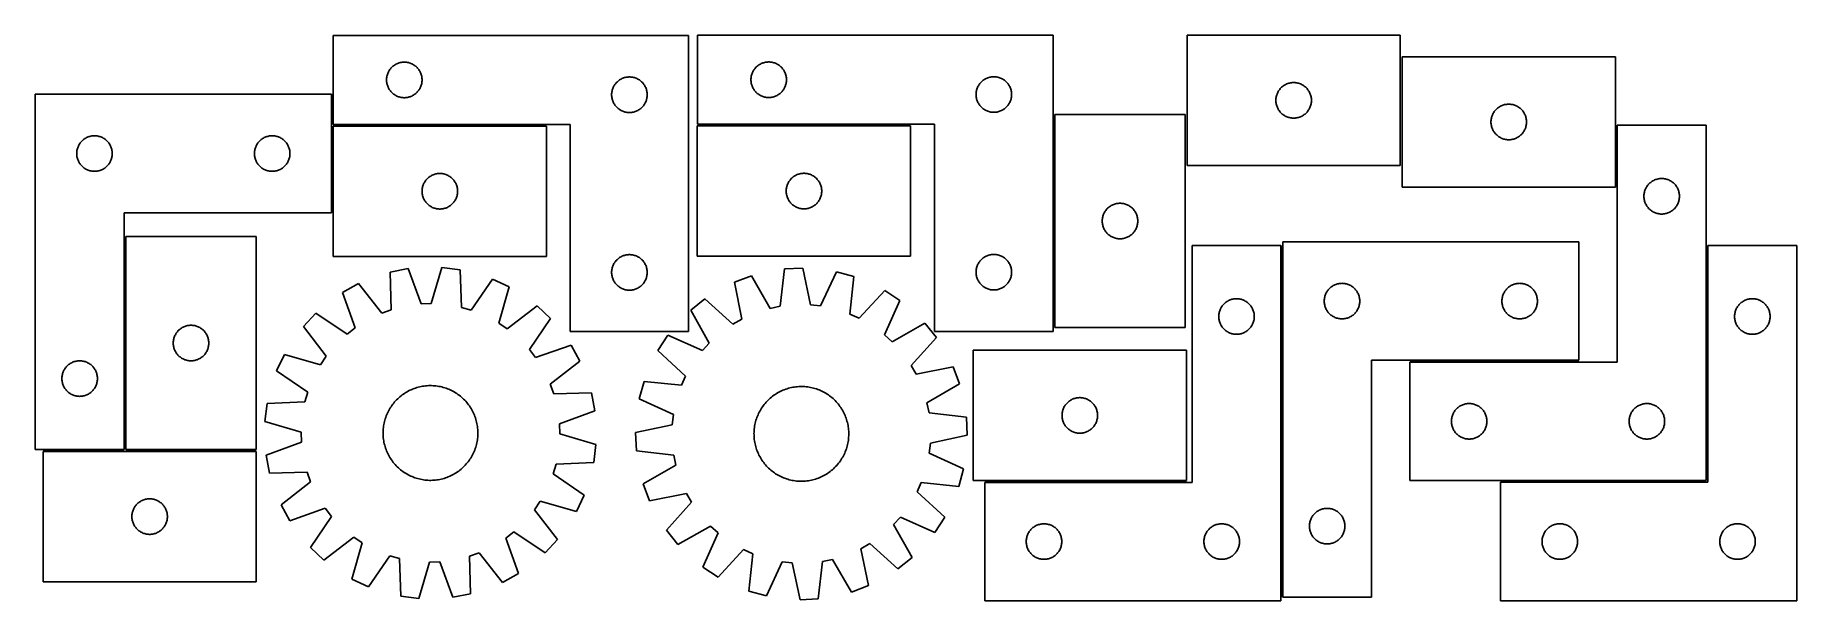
# Model space of a CAD drawing. Header units: millimetres. Extents: x 7 to 1493, y 7 to 484.
import ezdxf

# ---------------------------------------------------------------- set-up
doc = ezdxf.new("R2010")
doc.units = ezdxf.units.MM
doc.layers.add('COMMON', color=5, linetype='CONTINUOUS', true_color=0x0000ff)
doc.layers.add('CUT', color=7, linetype='CONTINUOUS', true_color=0x000000)

msp = doc.modelspace()

# ---------------------------------------------------------------- linework, layer by layer
at = {"layer": 'COMMON'}
for p, q in [((257.301719, 408.826207), (257.301719, 434.170925)), ((866.369902, 417.200715), (866.369902, 237.200715)), ((257.301718, 407.326206), (257.301718, 334.170925)), ((438.051719, 408.076207), (258.051719, 408.076207)), ((745.366054, 408.239538), (565.619902, 408.239538)), ((82.301718, 314.170925), (82.301718, 134.170925)), ((1058.714163, 9.591585), (1058.714163, 306.577912)), ((1417.569769, 306.591583), (1417.569769, 108.091584)), ((1309.464163, 208.841585), (1166.819769, 208.841585)), ((81.551718, 133.420925), (13.116294, 133.420925)), ((83.051719, 133.420924), (193.051719, 133.420924)), ((807.964162, 107.327912), (978.178189, 107.327912)), ((1416.819769, 107.341584), (1243.31977, 107.341584))]:
    msp.add_line(p, q, dxfattribs=at)
at = {"layer": 'CUT'}
for p, q in [((558.051719, 483.826207), (258.051719, 483.826207)), ((258.051719, 483.826207), (258.051719, 408.826207)), ((558.051719, 233.826207), (558.051719, 483.826207)), ((865.619902, 483.989538), (565.619902, 483.989538)), ((565.619902, 483.989538), (565.619902, 408.989538)), ((865.619902, 233.989538), (865.619902, 483.989538)), ((1158.688382, 484.064244), (978.688382, 484.064244)), ((978.688382, 484.064244), (978.688382, 374.064244)), ((1158.688382, 374.064244), (1158.688382, 484.064244)), ((313.859434, 460.728456), (314.606402, 460.925173)), ((314.606402, 460.925173), (315.362507, 461.083177)), ((315.362507, 461.083177), (316.125743, 461.202048)), ((316.125743, 461.202048), (316.894087, 461.28147)), ((316.894087, 461.28147), (317.6655, 461.321234)), ((317.6655, 461.321234), (318.437937, 461.321234)), ((318.437937, 461.321234), (319.209351, 461.28147)), ((319.209351, 461.28147), (319.977694, 461.202048)), ((319.977694, 461.202048), (320.74093, 461.083177)), ((320.74093, 461.083177), (321.497035, 460.925173)), ((321.497035, 460.925173), (322.244003, 460.728456)), ((621.427618, 460.891786), (622.174586, 461.088503)), ((622.174586, 461.088503), (622.930691, 461.246507)), ((622.930691, 461.246507), (623.693927, 461.365378)), ((623.693927, 461.365378), (624.46227, 461.4448)), ((624.46227, 461.4448), (625.233683, 461.484565)), ((625.233683, 461.484565), (626.006121, 461.484565)), ((626.006121, 461.484565), (626.777534, 461.4448)), ((626.777534, 461.4448), (627.545877, 461.365378)), ((627.545877, 461.365378), (628.309114, 461.246507)), ((628.309114, 461.246507), (629.065218, 461.088503)), ((629.065218, 461.088503), (629.812187, 460.891786)), ((1340.22229, 465.834497), (1160.22229, 465.834497)), ((1160.22229, 465.834497), (1160.22229, 355.834497)), ((1340.22229, 355.834497), (1340.22229, 465.834497)), ((303.051719, 446.326207), (303.071607, 447.098389)), ((303.071607, 445.554026), (303.051719, 446.326207)), ((303.071607, 447.098389), (303.13122, 447.868522)), ((303.13122, 447.868522), (303.2304, 448.634566)), ((303.2304, 448.634566), (303.368883, 449.394488)), ((303.368883, 449.394488), (303.546303, 450.146274)), ((303.546303, 450.146274), (303.762188, 450.88793)), ((303.762188, 450.88793), (304.015966, 451.617489)), ((304.015966, 451.617489), (304.306965, 452.333016)), ((304.306965, 452.333016), (304.634412, 453.032614)), ((304.634412, 453.032614), (304.99744, 453.714428)), ((304.99744, 453.714428), (305.395085, 454.37665)), ((305.395085, 454.37665), (305.826294, 455.017524)), ((305.826294, 455.017524), (306.289921, 455.63535)), ((306.289921, 455.63535), (306.78474, 456.228489)), ((306.78474, 456.228489), (307.309436, 456.79537)), ((307.309436, 456.79537), (307.862619, 457.334488)), ((307.862619, 457.334488), (308.442821, 457.844414)), ((308.442821, 457.844414), (309.048504, 458.323796)), ((309.048504, 458.323796), (309.678063, 458.771363)), ((309.678063, 458.771363), (310.329827, 459.185927)), ((310.329827, 459.185927), (311.002067, 459.566389)), ((311.002067, 459.566389), (311.693003, 459.911741)), ((311.693003, 459.911741), (312.4008, 460.221067)), ((312.4008, 460.221067), (313.123583, 460.493546)), ((313.123583, 460.493546), (313.859434, 460.728456)), ((322.244003, 460.728456), (322.979854, 460.493546)), ((322.979854, 460.493546), (323.702637, 460.221067)), ((323.702637, 460.221067), (324.410434, 459.911741)), ((324.410434, 459.911741), (325.10137, 459.566389)), ((325.10137, 459.566389), (325.773611, 459.185927)), ((325.773611, 459.185927), (326.425374, 458.771363)), ((326.425374, 458.771363), (327.054933, 458.323796)), ((327.054933, 458.323796), (327.660616, 457.844414)), ((327.660616, 457.844414), (328.240819, 457.334488)), ((328.240819, 457.334488), (328.794001, 456.79537)), ((328.794001, 456.79537), (329.318698, 456.228489)), ((329.318698, 456.228489), (329.813516, 455.63535)), ((329.813516, 455.63535), (330.277144, 455.017524)), ((330.277144, 455.017524), (330.708352, 454.37665)), ((330.708352, 454.37665), (331.105997, 453.714428)), ((331.105997, 453.714428), (331.469025, 453.032614)), ((331.469025, 453.032614), (331.796472, 452.333016)), ((331.796472, 452.333016), (332.087471, 451.617489)), ((332.087471, 451.617489), (332.341249, 450.88793)), ((332.341249, 450.88793), (332.557134, 450.146274)), ((332.557134, 450.146274), (332.734554, 449.394488)), ((332.734554, 449.394488), (332.873037, 448.634566)), ((332.873037, 448.634566), (332.972217, 447.868522)), ((332.972217, 447.868522), (333.03183, 447.098389)), ((333.03183, 447.098389), (333.051719, 446.326207)), ((333.051719, 446.326207), (333.03183, 445.554026)), ((499.048504, 445.823796), (499.678063, 446.271363)), ((499.678063, 446.271363), (500.329827, 446.685927)), ((500.329827, 446.685927), (501.002067, 447.066389)), ((501.002067, 447.066389), (501.693003, 447.411741)), ((501.693003, 447.411741), (502.4008, 447.721067)), ((502.4008, 447.721067), (503.123583, 447.993546)), ((503.123583, 447.993546), (503.859434, 448.228456)), ((503.859434, 448.228456), (504.606402, 448.425173)), ((504.606402, 448.425173), (505.362507, 448.583177)), ((505.362507, 448.583177), (506.125743, 448.702048)), ((506.125743, 448.702048), (506.894087, 448.78147)), ((506.894087, 448.78147), (507.6655, 448.821234)), ((507.6655, 448.821234), (508.437937, 448.821234)), ((508.437937, 448.821234), (509.209351, 448.78147)), ((509.209351, 448.78147), (509.977694, 448.702048)), ((509.977694, 448.702048), (510.74093, 448.583177)), ((510.74093, 448.583177), (511.497035, 448.425173)), ((511.497035, 448.425173), (512.244003, 448.228456)), ((512.244003, 448.228456), (512.979854, 447.993546)), ((512.979854, 447.993546), (513.702637, 447.721067)), ((513.702637, 447.721067), (514.410434, 447.411741)), ((514.410434, 447.411741), (515.10137, 447.066389)), ((515.10137, 447.066389), (515.773611, 446.685927)), ((515.773611, 446.685927), (516.425374, 446.271363)), ((516.425374, 446.271363), (517.054933, 445.823796)), ((610.619902, 446.489538), (610.639791, 447.261719)), ((610.639791, 445.717356), (610.619902, 446.489538)), ((610.639791, 447.261719), (610.699404, 448.031852)), ((610.699404, 448.031852), (610.798584, 448.797896)), ((610.798584, 448.797896), (610.937067, 449.557819)), ((610.937067, 449.557819), (611.114486, 450.309604)), ((611.114486, 450.309604), (611.330371, 451.05126)), ((611.330371, 451.05126), (611.58415, 451.780819)), ((611.58415, 451.780819), (611.875149, 452.496346)), ((611.875149, 452.496346), (612.202596, 453.195944)), ((612.202596, 453.195944), (612.565624, 453.877759)), ((612.565624, 453.877759), (612.963269, 454.53998)), ((612.963269, 454.53998), (613.394477, 455.180854)), ((613.394477, 455.180854), (613.858105, 455.79868)), ((613.858105, 455.79868), (614.352923, 456.391819)), ((614.352923, 456.391819), (614.877619, 456.9587)), ((614.877619, 456.9587), (615.430802, 457.497818)), ((615.430802, 457.497818), (616.011004, 458.007744)), ((616.011004, 458.007744), (616.616688, 458.487126)), ((616.616688, 458.487126), (617.246246, 458.934693)), ((617.246246, 458.934693), (617.89801, 459.349257)), ((617.89801, 459.349257), (618.570251, 459.729719)), ((618.570251, 459.729719), (619.261186, 460.075071)), ((619.261186, 460.075071), (619.968984, 460.384397)), ((619.968984, 460.384397), (620.691766, 460.656876)), ((620.691766, 460.656876), (621.427618, 460.891786)), ((629.812187, 460.891786), (630.548038, 460.656876)), ((630.548038, 460.656876), (631.270821, 460.384397)), ((631.270821, 460.384397), (631.978618, 460.075071)), ((631.978618, 460.075071), (632.669553, 459.729719)), ((632.669553, 459.729719), (633.341794, 459.349257)), ((633.341794, 459.349257), (633.993558, 458.934693)), ((633.993558, 458.934693), (634.623116, 458.487126)), ((634.623116, 458.487126), (635.2288, 458.007744)), ((635.2288, 458.007744), (635.809002, 457.497818)), ((635.809002, 457.497818), (636.362185, 456.9587)), ((636.362185, 456.9587), (636.886881, 456.391819)), ((636.886881, 456.391819), (637.381699, 455.79868)), ((637.381699, 455.79868), (637.845327, 455.180854)), ((637.845327, 455.180854), (638.276536, 454.53998)), ((638.276536, 454.53998), (638.674181, 453.877759)), ((638.674181, 453.877759), (639.037208, 453.195944)), ((639.037208, 453.195944), (639.364656, 452.496346)), ((639.364656, 452.496346), (639.655654, 451.780819)), ((639.655654, 451.780819), (639.909433, 451.05126)), ((639.909433, 451.05126), (640.125318, 450.309604)), ((640.125318, 450.309604), (640.302737, 449.557819)), ((640.302737, 449.557819), (640.441221, 448.797896)), ((640.441221, 448.797896), (640.5404, 448.031852)), ((640.5404, 448.031852), (640.600014, 447.261719)), ((640.600014, 447.261719), (640.619902, 446.489538)), ((640.619902, 446.489538), (640.600014, 445.717356)), ((806.616688, 445.987126), (807.246246, 446.434693)), ((807.246246, 446.434693), (807.89801, 446.849257)), ((807.89801, 446.849257), (808.570251, 447.229719)), ((808.570251, 447.229719), (809.261186, 447.575071)), ((809.261186, 447.575071), (809.968984, 447.884397)), ((809.968984, 447.884397), (810.691766, 448.156876)), ((810.691766, 448.156876), (811.427618, 448.391786)), ((811.427618, 448.391786), (812.174586, 448.588503)), ((812.174586, 448.588503), (812.930691, 448.746507)), ((812.930691, 448.746507), (813.693927, 448.865378)), ((813.693927, 448.865378), (814.46227, 448.9448)), ((814.46227, 448.9448), (815.233683, 448.984565)), ((815.233683, 448.984565), (816.006121, 448.984565)), ((816.006121, 448.984565), (816.777534, 448.9448)), ((816.777534, 448.9448), (817.545877, 448.865378)), ((817.545877, 448.865378), (818.309114, 448.746507)), ((818.309114, 448.746507), (819.065218, 448.588503)), ((819.065218, 448.588503), (819.812187, 448.391786)), ((819.812187, 448.391786), (820.548038, 448.156876)), ((820.548038, 448.156876), (821.270821, 447.884397)), ((821.270821, 447.884397), (821.978618, 447.575071)), ((821.978618, 447.575071), (822.669553, 447.229719)), ((822.669553, 447.229719), (823.341794, 446.849257)), ((823.341794, 446.849257), (823.993558, 446.434693)), ((823.993558, 446.434693), (824.623116, 445.987126)), ((6.551718, 434.170925), (6.551718, 134.170925)), ((256.551718, 434.170925), (6.551718, 434.170925)), ((256.551718, 334.170925), (256.551718, 434.170925)), ((303.13122, 444.783892), (303.071607, 445.554026)), ((303.2304, 444.017849), (303.13122, 444.783892)), ((303.368883, 443.257926), (303.2304, 444.017849)), ((303.546303, 442.506141), (303.368883, 443.257926)), ((303.762188, 441.764485), (303.546303, 442.506141)), ((304.015966, 441.034926), (303.762188, 441.764485)), ((304.306965, 440.319399), (304.015966, 441.034926)), ((304.634412, 439.619801), (304.306965, 440.319399)), ((304.99744, 438.937986), (304.634412, 439.619801)), ((305.395085, 438.275765), (304.99744, 438.937986)), ((305.826294, 437.634891), (305.395085, 438.275765)), ((306.289921, 437.017065), (305.826294, 437.634891)), ((306.78474, 436.423926), (306.289921, 437.017065)), ((307.309436, 435.857045), (306.78474, 436.423926)), ((307.862619, 435.317927), (307.309436, 435.857045)), ((308.442821, 434.808001), (307.862619, 435.317927)), ((309.048504, 434.328619), (308.442821, 434.808001)), ((309.678063, 433.881052), (309.048504, 434.328619)), ((310.329827, 433.466488), (309.678063, 433.881052)), ((311.002067, 433.086025), (310.329827, 433.466488)), ((311.693003, 432.740673), (311.002067, 433.086025)), ((312.4008, 432.431348), (311.693003, 432.740673)), ((313.123583, 432.158869), (312.4008, 432.431348)), ((313.859434, 431.923959), (313.123583, 432.158869)), ((314.606402, 431.727242), (313.859434, 431.923959)), ((315.362507, 431.569238), (314.606402, 431.727242)), ((316.125743, 431.450367), (315.362507, 431.569238)), ((316.894087, 431.370945), (316.125743, 431.450367)), ((317.6655, 431.33118), (316.894087, 431.370945)), ((318.437937, 431.33118), (317.6655, 431.33118)), ((319.209351, 431.370945), (318.437937, 431.33118)), ((319.977694, 431.450367), (319.209351, 431.370945)), ((320.74093, 431.569238), (319.977694, 431.450367)), ((321.497035, 431.727242), (320.74093, 431.569238)), ((322.244003, 431.923959), (321.497035, 431.727242)), ((322.979854, 432.158869), (322.244003, 431.923959)), ((323.702637, 432.431348), (322.979854, 432.158869)), ((324.410434, 432.740673), (323.702637, 432.431348)), ((325.10137, 433.086025), (324.410434, 432.740673)), ((325.773611, 433.466488), (325.10137, 433.086025)), ((326.425374, 433.881052), (325.773611, 433.466488)), ((327.054933, 434.328619), (326.425374, 433.881052)), ((327.660616, 434.808001), (327.054933, 434.328619)), ((328.240819, 435.317927), (327.660616, 434.808001)), ((328.794001, 435.857045), (328.240819, 435.317927)), ((329.318698, 436.423926), (328.794001, 435.857045)), ((329.813516, 437.017065), (329.318698, 436.423926)), ((330.277144, 437.634891), (329.813516, 437.017065)), ((330.708352, 438.275765), (330.277144, 437.634891)), ((331.105997, 438.937986), (330.708352, 438.275765)), ((331.469025, 439.619801), (331.105997, 438.937986)), ((331.796472, 440.319399), (331.469025, 439.619801)), ((332.087471, 441.034926), (331.796472, 440.319399)), ((332.341249, 441.764485), (332.087471, 441.034926)), ((332.557134, 442.506141), (332.341249, 441.764485)), ((332.734554, 443.257926), (332.557134, 442.506141)), ((332.873037, 444.017849), (332.734554, 443.257926)), ((332.972217, 444.783892), (332.873037, 444.017849)), ((333.03183, 445.554026), (332.972217, 444.783892)), ((493.051719, 433.826207), (493.071607, 434.598389)), ((493.071607, 433.054026), (493.051719, 433.826207)), ((493.071607, 434.598389), (493.13122, 435.368522)), ((493.13122, 432.283892), (493.071607, 433.054026)), ((493.13122, 435.368522), (493.2304, 436.134566)), ((493.2304, 431.517849), (493.13122, 432.283892)), ((493.2304, 436.134566), (493.368883, 436.894488)), ((493.368883, 430.757926), (493.2304, 431.517849)), ((493.368883, 436.894488), (493.546303, 437.646274)), ((493.546303, 437.646274), (493.762188, 438.38793)), ((493.762188, 438.38793), (494.015966, 439.117489)), ((494.015966, 439.117489), (494.306965, 439.833016)), ((494.306965, 439.833016), (494.634412, 440.532614)), ((494.634412, 440.532614), (494.99744, 441.214428)), ((494.99744, 441.214428), (495.395085, 441.87665)), ((495.395085, 441.87665), (495.826294, 442.517524)), ((495.826294, 442.517524), (496.289921, 443.13535)), ((496.289921, 443.13535), (496.78474, 443.728489)), ((496.78474, 443.728489), (497.309436, 444.29537)), ((497.309436, 444.29537), (497.862619, 444.834488)), ((497.862619, 444.834488), (498.442821, 445.344414)), ((498.442821, 445.344414), (499.048504, 445.823796)), ((517.054933, 445.823796), (517.660616, 445.344414)), ((517.660616, 445.344414), (518.240819, 444.834488)), ((518.240819, 444.834488), (518.794001, 444.29537)), ((518.794001, 444.29537), (519.318698, 443.728489)), ((519.318698, 443.728489), (519.813516, 443.13535)), ((519.813516, 443.13535), (520.277144, 442.517524)), ((520.277144, 442.517524), (520.708352, 441.87665)), ((520.708352, 441.87665), (521.105997, 441.214428)), ((521.105997, 441.214428), (521.469025, 440.532614)), ((521.469025, 440.532614), (521.796472, 439.833016)), ((521.796472, 439.833016), (522.087471, 439.117489)), ((522.087471, 439.117489), (522.341249, 438.38793)), ((522.341249, 438.38793), (522.557134, 437.646274)), ((522.557134, 437.646274), (522.734554, 436.894488)), ((522.734554, 436.894488), (522.873037, 436.134566)), ((522.873037, 431.517849), (522.734554, 430.757926)), ((522.873037, 436.134566), (522.972217, 435.368522)), ((522.972217, 432.283892), (522.873037, 431.517849)), ((522.972217, 435.368522), (523.03183, 434.598389)), ((523.03183, 433.054026), (522.972217, 432.283892)), ((523.03183, 434.598389), (523.051719, 433.826207)), ((523.051719, 433.826207), (523.03183, 433.054026)), ((610.699404, 444.947223), (610.639791, 445.717356)), ((610.798584, 444.181179), (610.699404, 444.947223)), ((610.937067, 443.421257), (610.798584, 444.181179)), ((611.114486, 442.669471), (610.937067, 443.421257)), ((611.330371, 441.927815), (611.114486, 442.669471)), ((611.58415, 441.198256), (611.330371, 441.927815)), ((611.875149, 440.482729), (611.58415, 441.198256)), ((612.202596, 439.783131), (611.875149, 440.482729)), ((612.565624, 439.101317), (612.202596, 439.783131)), ((612.963269, 438.439095), (612.565624, 439.101317)), ((613.394477, 437.798221), (612.963269, 438.439095)), ((613.858105, 437.180395), (613.394477, 437.798221)), ((614.352923, 436.587256), (613.858105, 437.180395)), ((614.877619, 436.020375), (614.352923, 436.587256)), ((615.430802, 435.481257), (614.877619, 436.020375)), ((616.011004, 434.971331), (615.430802, 435.481257)), ((616.616688, 434.491949), (616.011004, 434.971331)), ((617.246246, 434.044382), (616.616688, 434.491949)), ((617.89801, 433.629818), (617.246246, 434.044382)), ((618.570251, 433.249356), (617.89801, 433.629818)), ((619.261186, 432.904004), (618.570251, 433.249356)), ((619.968984, 432.594678), (619.261186, 432.904004)), ((620.691766, 432.322199), (619.968984, 432.594678)), ((621.427618, 432.087289), (620.691766, 432.322199)), ((622.174586, 431.890572), (621.427618, 432.087289)), ((622.930691, 431.732568), (622.174586, 431.890572)), ((623.693927, 431.613697), (622.930691, 431.732568)), ((624.46227, 431.534275), (623.693927, 431.613697)), ((625.233683, 431.494511), (624.46227, 431.534275)), ((626.006121, 431.494511), (625.233683, 431.494511)), ((626.777534, 431.534275), (626.006121, 431.494511)), ((627.545877, 431.613697), (626.777534, 431.534275)), ((628.309114, 431.732568), (627.545877, 431.613697)), ((629.065218, 431.890572), (628.309114, 431.732568)), ((629.812187, 432.087289), (629.065218, 431.890572)), ((630.548038, 432.322199), (629.812187, 432.087289)), ((631.270821, 432.594678), (630.548038, 432.322199)), ((631.978618, 432.904004), (631.270821, 432.594678)), ((632.669553, 433.249356), (631.978618, 432.904004)), ((633.341794, 433.629818), (632.669553, 433.249356)), ((633.993558, 434.044382), (633.341794, 433.629818)), ((634.623116, 434.491949), (633.993558, 434.044382)), ((635.2288, 434.971331), (634.623116, 434.491949)), ((635.809002, 435.481257), (635.2288, 434.971331)), ((636.362185, 436.020375), (635.809002, 435.481257)), ((636.886881, 436.587256), (636.362185, 436.020375)), ((637.381699, 437.180395), (636.886881, 436.587256)), ((637.845327, 437.798221), (637.381699, 437.180395)), ((638.276536, 438.439095), (637.845327, 437.798221)), ((638.674181, 439.101317), (638.276536, 438.439095)), ((639.037208, 439.783131), (638.674181, 439.101317)), ((639.364656, 440.482729), (639.037208, 439.783131)), ((639.655654, 441.198256), (639.364656, 440.482729)), ((639.909433, 441.927815), (639.655654, 441.198256)), ((640.125318, 442.669471), (639.909433, 441.927815)), ((640.302737, 443.421257), (640.125318, 442.669471)), ((640.441221, 444.181179), (640.302737, 443.421257)), ((640.5404, 444.947223), (640.441221, 444.181179)), ((640.600014, 445.717356), (640.5404, 444.947223)), ((800.619902, 433.989538), (800.639791, 434.761719)), ((800.639791, 433.217356), (800.619902, 433.989538)), ((800.639791, 434.761719), (800.699404, 435.531852)), ((800.699404, 432.447223), (800.639791, 433.217356)), ((800.699404, 435.531852), (800.798584, 436.297896)), ((800.798584, 431.681179), (800.699404, 432.447223)), ((800.798584, 436.297896), (800.937067, 437.057819)), ((800.937067, 430.921257), (800.798584, 431.681179)), ((800.937067, 437.057819), (801.114486, 437.809604)), ((801.114486, 437.809604), (801.330371, 438.55126)), ((801.330371, 438.55126), (801.58415, 439.280819)), ((801.58415, 439.280819), (801.875149, 439.996346)), ((801.875149, 439.996346), (802.202596, 440.695944)), ((802.202596, 440.695944), (802.565624, 441.377759)), ((802.565624, 441.377759), (802.963269, 442.03998)), ((802.963269, 442.03998), (803.394477, 442.680854)), ((803.394477, 442.680854), (803.858105, 443.29868)), ((803.858105, 443.29868), (804.352923, 443.891819)), ((804.352923, 443.891819), (804.877619, 444.4587)), ((804.877619, 444.4587), (805.430802, 444.997818)), ((805.430802, 444.997818), (806.011004, 445.507744)), ((806.011004, 445.507744), (806.616688, 445.987126)), ((824.623116, 445.987126), (825.2288, 445.507744)), ((825.2288, 445.507744), (825.809002, 444.997818)), ((825.809002, 444.997818), (826.362185, 444.4587)), ((826.362185, 444.4587), (826.886881, 443.891819)), ((826.886881, 443.891819), (827.381699, 443.29868)), ((827.381699, 443.29868), (827.845327, 442.680854)), ((827.845327, 442.680854), (828.276536, 442.03998)), ((828.276536, 442.03998), (828.674181, 441.377759)), ((828.674181, 441.377759), (829.037208, 440.695944)), ((829.037208, 440.695944), (829.364656, 439.996346)), ((829.364656, 439.996346), (829.655654, 439.280819)), ((829.655654, 439.280819), (829.909433, 438.55126)), ((829.909433, 438.55126), (830.125318, 437.809604)), ((830.125318, 437.809604), (830.302737, 437.057819)), ((830.302737, 437.057819), (830.441221, 436.297896)), ((830.441221, 431.681179), (830.302737, 430.921257)), ((830.441221, 436.297896), (830.5404, 435.531852)), ((830.5404, 432.447223), (830.441221, 431.681179)), ((830.5404, 435.531852), (830.600014, 434.761719)), ((830.600014, 433.217356), (830.5404, 432.447223)), ((830.600014, 434.761719), (830.619902, 433.989538)), ((830.619902, 433.989538), (830.600014, 433.217356)), ((1053.767884, 430.606559), (1053.867064, 431.372602)), ((1053.867064, 431.372602), (1054.005547, 432.132525)), ((1054.005547, 432.132525), (1054.182966, 432.884311)), ((1054.182966, 432.884311), (1054.398851, 433.625966)), ((1054.398851, 433.625966), (1054.65263, 434.355525)), ((1054.65263, 434.355525), (1054.943629, 435.071052)), ((1054.943629, 435.071052), (1055.271076, 435.770651)), ((1055.271076, 435.770651), (1055.634104, 436.452465)), ((1055.634104, 436.452465), (1056.031749, 437.114687)), ((1056.031749, 437.114687), (1056.462957, 437.75556)), ((1056.462957, 437.75556), (1056.926585, 438.373386)), ((1056.926585, 438.373386), (1057.421403, 438.966526)), ((1057.421403, 438.966526), (1057.946099, 439.533406)), ((1057.946099, 439.533406), (1058.499282, 440.072524)), ((1058.499282, 440.072524), (1059.079485, 440.582451)), ((1059.079485, 440.582451), (1059.685168, 441.061833)), ((1059.685168, 441.061833), (1060.314726, 441.509399)), ((1060.314726, 441.509399), (1060.96649, 441.923963)), ((1060.96649, 441.923963), (1061.638731, 442.304426)), ((1061.638731, 442.304426), (1062.329666, 442.649778)), ((1062.329666, 442.649778), (1063.037464, 442.959103)), ((1063.037464, 442.959103), (1063.760246, 443.231582)), ((1063.760246, 443.231582), (1064.496098, 443.466492)), ((1064.496098, 443.466492), (1065.243066, 443.663209)), ((1065.243066, 443.663209), (1065.999171, 443.821213)), ((1065.999171, 443.821213), (1066.762407, 443.940084)), ((1066.762407, 443.940084), (1067.53075, 444.019507)), ((1067.53075, 444.019507), (1068.302163, 444.059271)), ((1068.302163, 444.059271), (1069.074601, 444.059271)), ((1069.074601, 444.059271), (1069.846014, 444.019507)), ((1069.846014, 444.019507), (1070.614358, 443.940084)), ((1070.614358, 443.940084), (1071.377594, 443.821213)), ((1071.377594, 443.821213), (1072.133698, 443.663209)), ((1072.133698, 443.663209), (1072.880667, 443.466492)), ((1072.880667, 443.466492), (1073.616518, 443.231582)), ((1073.616518, 443.231582), (1074.339301, 442.959103)), ((1074.339301, 442.959103), (1075.047098, 442.649778)), ((1075.047098, 442.649778), (1075.738033, 442.304426)), ((1075.738033, 442.304426), (1076.410274, 441.923963)), ((1076.410274, 441.923963), (1077.062038, 441.509399)), ((1077.062038, 441.509399), (1077.691596, 441.061833)), ((1077.691596, 441.061833), (1078.29728, 440.582451)), ((1078.29728, 440.582451), (1078.877482, 440.072524)), ((1078.877482, 440.072524), (1079.430665, 439.533406)), ((1079.430665, 439.533406), (1079.955361, 438.966526)), ((1079.955361, 438.966526), (1080.450179, 438.373386)), ((1080.450179, 438.373386), (1080.913807, 437.75556)), ((1080.913807, 437.75556), (1081.345016, 437.114687)), ((1081.345016, 437.114687), (1081.742661, 436.452465)), ((1081.742661, 436.452465), (1082.105688, 435.770651)), ((1082.105688, 435.770651), (1082.433136, 435.071052)), ((1082.433136, 435.071052), (1082.724134, 434.355525)), ((1082.724134, 434.355525), (1082.977913, 433.625966)), ((1082.977913, 433.625966), (1083.193798, 432.884311)), ((1083.193798, 432.884311), (1083.371217, 432.132525)), ((1083.371217, 432.132525), (1083.509701, 431.372602)), ((1083.509701, 431.372602), (1083.60888, 430.606559)), ((493.546303, 430.006141), (493.368883, 430.757926)), ((493.762188, 429.264485), (493.546303, 430.006141)), ((494.015966, 428.534926), (493.762188, 429.264485)), ((494.306965, 427.819399), (494.015966, 428.534926)), ((494.634412, 427.119801), (494.306965, 427.819399)), ((494.99744, 426.437986), (494.634412, 427.119801)), ((495.395085, 425.775765), (494.99744, 426.437986)), ((495.826294, 425.134891), (495.395085, 425.775765)), ((496.289921, 424.517065), (495.826294, 425.134891)), ((496.78474, 423.923926), (496.289921, 424.517065)), ((497.309436, 423.357045), (496.78474, 423.923926)), ((497.862619, 422.817927), (497.309436, 423.357045)), ((498.442821, 422.308001), (497.862619, 422.817927)), ((499.048504, 421.828619), (498.442821, 422.308001)), ((499.678063, 421.381052), (499.048504, 421.828619)), ((500.329827, 420.966488), (499.678063, 421.381052)), ((501.002067, 420.586025), (500.329827, 420.966488)), ((501.693003, 420.240673), (501.002067, 420.586025)), ((502.4008, 419.931348), (501.693003, 420.240673)), ((503.123583, 419.658869), (502.4008, 419.931348)), ((503.859434, 419.423959), (503.123583, 419.658869)), ((504.606402, 419.227242), (503.859434, 419.423959)), ((505.362507, 419.069238), (504.606402, 419.227242)), ((506.125743, 418.950367), (505.362507, 419.069238)), ((506.894087, 418.870945), (506.125743, 418.950367)), ((507.6655, 418.83118), (506.894087, 418.870945)), ((508.437937, 418.83118), (507.6655, 418.83118)), ((509.209351, 418.870945), (508.437937, 418.83118)), ((509.977694, 418.950367), (509.209351, 418.870945)), ((510.74093, 419.069238), (509.977694, 418.950367)), ((511.497035, 419.227242), (510.74093, 419.069238)), ((512.244003, 419.423959), (511.497035, 419.227242)), ((512.979854, 419.658869), (512.244003, 419.423959)), ((513.702637, 419.931348), (512.979854, 419.658869)), ((514.410434, 420.240673), (513.702637, 419.931348)), ((515.10137, 420.586025), (514.410434, 420.240673)), ((515.773611, 420.966488), (515.10137, 420.586025)), ((516.425374, 421.381052), (515.773611, 420.966488)), ((517.054933, 421.828619), (516.425374, 421.381052)), ((517.660616, 422.308001), (517.054933, 421.828619)), ((518.240819, 422.817927), (517.660616, 422.308001)), ((518.794001, 423.357045), (518.240819, 422.817927)), ((519.318698, 423.923926), (518.794001, 423.357045)), ((519.813516, 424.517065), (519.318698, 423.923926)), ((520.277144, 425.134891), (519.813516, 424.517065)), ((520.708352, 425.775765), (520.277144, 425.134891)), ((521.105997, 426.437986), (520.708352, 425.775765)), ((521.469025, 427.119801), (521.105997, 426.437986)), ((521.796472, 427.819399), (521.469025, 427.119801)), ((522.087471, 428.534926), (521.796472, 427.819399)), ((522.341249, 429.264485), (522.087471, 428.534926)), ((522.557134, 430.006141), (522.341249, 429.264485)), ((522.734554, 430.757926), (522.557134, 430.006141)), ((801.114486, 430.169471), (800.937067, 430.921257)), ((801.330371, 429.427815), (801.114486, 430.169471)), ((801.58415, 428.698256), (801.330371, 429.427815)), ((801.875149, 427.982729), (801.58415, 428.698256)), ((802.202596, 427.283131), (801.875149, 427.982729)), ((802.565624, 426.601317), (802.202596, 427.283131)), ((802.963269, 425.939095), (802.565624, 426.601317)), ((803.394477, 425.298221), (802.963269, 425.939095)), ((803.858105, 424.680395), (803.394477, 425.298221)), ((804.352923, 424.087256), (803.858105, 424.680395)), ((804.877619, 423.520375), (804.352923, 424.087256)), ((805.430802, 422.981257), (804.877619, 423.520375)), ((806.011004, 422.471331), (805.430802, 422.981257)), ((806.616688, 421.991949), (806.011004, 422.471331)), ((807.246246, 421.544382), (806.616688, 421.991949)), ((807.89801, 421.129818), (807.246246, 421.544382)), ((808.570251, 420.749356), (807.89801, 421.129818)), ((809.261186, 420.404004), (808.570251, 420.749356)), ((809.968984, 420.094678), (809.261186, 420.404004)), ((810.691766, 419.822199), (809.968984, 420.094678)), ((811.427618, 419.587289), (810.691766, 419.822199)), ((812.174586, 419.390572), (811.427618, 419.587289)), ((812.930691, 419.232568), (812.174586, 419.390572)), ((813.693927, 419.113697), (812.930691, 419.232568)), ((814.46227, 419.034275), (813.693927, 419.113697)), ((815.233683, 418.994511), (814.46227, 419.034275)), ((816.006121, 418.994511), (815.233683, 418.994511)), ((816.777534, 419.034275), (816.006121, 418.994511)), ((817.545877, 419.113697), (816.777534, 419.034275)), ((818.309114, 419.232568), (817.545877, 419.113697)), ((819.065218, 419.390572), (818.309114, 419.232568)), ((819.812187, 419.587289), (819.065218, 419.390572)), ((820.548038, 419.822199), (819.812187, 419.587289)), ((821.270821, 420.094678), (820.548038, 419.822199)), ((821.978618, 420.404004), (821.270821, 420.094678)), ((822.669553, 420.749356), (821.978618, 420.404004)), ((823.341794, 421.129818), (822.669553, 420.749356)), ((823.993558, 421.544382), (823.341794, 421.129818)), ((824.623116, 421.991949), (823.993558, 421.544382)), ((825.2288, 422.471331), (824.623116, 421.991949)), ((825.809002, 422.981257), (825.2288, 422.471331)), ((826.362185, 423.520375), (825.809002, 422.981257)), ((826.886881, 424.087256), (826.362185, 423.520375)), ((827.381699, 424.680395), (826.886881, 424.087256)), ((827.845327, 425.298221), (827.381699, 424.680395)), ((828.276536, 425.939095), (827.845327, 425.298221)), ((828.674181, 426.601317), (828.276536, 425.939095)), ((829.037208, 427.283131), (828.674181, 426.601317)), ((829.364656, 427.982729), (829.037208, 427.283131)), ((829.655654, 428.698256), (829.364656, 427.982729)), ((829.909433, 429.427815), (829.655654, 428.698256)), ((830.125318, 430.169471), (829.909433, 429.427815)), ((830.302737, 430.921257), (830.125318, 430.169471)), ((977.119903, 417.200715), (867.119903, 417.200715)), ((867.119903, 417.200715), (867.119903, 237.200715)), ((977.119903, 237.200715), (977.119903, 417.200715)), ((1053.688382, 429.064244), (1053.708271, 429.836425)), ((1053.708271, 428.292063), (1053.688382, 429.064244)), ((1053.708271, 429.836425), (1053.767884, 430.606559)), ((1053.767884, 427.521929), (1053.708271, 428.292063)), ((1053.867064, 426.755885), (1053.767884, 427.521929)), ((1054.005547, 425.995963), (1053.867064, 426.755885)), ((1054.182966, 425.244177), (1054.005547, 425.995963)), ((1054.398851, 424.502521), (1054.182966, 425.244177)), ((1054.65263, 423.772963), (1054.398851, 424.502521)), ((1054.943629, 423.057435), (1054.65263, 423.772963)), ((1055.271076, 422.357837), (1054.943629, 423.057435)), ((1055.634104, 421.676023), (1055.271076, 422.357837)), ((1056.031749, 421.013801), (1055.634104, 421.676023)), ((1056.462957, 420.372927), (1056.031749, 421.013801)), ((1056.926585, 419.755102), (1056.462957, 420.372927)), ((1057.421403, 419.161962), (1056.926585, 419.755102)), ((1057.946099, 418.595082), (1057.421403, 419.161962)), ((1058.499282, 418.055963), (1057.946099, 418.595082)), ((1059.079485, 417.546037), (1058.499282, 418.055963)), ((1059.685168, 417.066655), (1059.079485, 417.546037)), ((1060.314726, 416.619089), (1059.685168, 417.066655)), ((1060.96649, 416.204524), (1060.314726, 416.619089)), ((1077.062038, 416.619089), (1076.410274, 416.204524)), ((1077.691596, 417.066655), (1077.062038, 416.619089)), ((1078.29728, 417.546037), (1077.691596, 417.066655)), ((1078.877482, 418.055963), (1078.29728, 417.546037)), ((1079.430665, 418.595082), (1078.877482, 418.055963)), ((1079.955361, 419.161962), (1079.430665, 418.595082)), ((1080.450179, 419.755102), (1079.955361, 419.161962)), ((1080.913807, 420.372927), (1080.450179, 419.755102)), ((1081.345016, 421.013801), (1080.913807, 420.372927)), ((1081.742661, 421.676023), (1081.345016, 421.013801)), ((1082.105688, 422.357837), (1081.742661, 421.676023)), ((1082.433136, 423.057435), (1082.105688, 422.357837)), ((1082.724134, 423.772963), (1082.433136, 423.057435)), ((1082.977913, 424.502521), (1082.724134, 423.772963)), ((1083.193798, 425.244177), (1082.977913, 424.502521)), ((1083.371217, 425.995963), (1083.193798, 425.244177)), ((1083.509701, 426.755885), (1083.371217, 425.995963)), ((1083.60888, 427.521929), (1083.509701, 426.755885)), ((1083.60888, 430.606559), (1083.668494, 429.836425)), ((1083.668494, 428.292063), (1083.60888, 427.521929)), ((1083.668494, 429.836425), (1083.688382, 429.064244)), ((1083.688382, 429.064244), (1083.668494, 428.292063)), ((1236.186538, 416.125778), (1236.477537, 416.841305)), ((1236.477537, 416.841305), (1236.804984, 417.540903)), ((1236.804984, 417.540903), (1237.168012, 418.222718)), ((1237.168012, 418.222718), (1237.565657, 418.884939)), ((1237.565657, 418.884939), (1237.996865, 419.525813)), ((1237.996865, 419.525813), (1238.460493, 420.143639)), ((1238.460493, 420.143639), (1238.955311, 420.736778)), ((1238.955311, 420.736778), (1239.480007, 421.303659)), ((1239.480007, 421.303659), (1240.03319, 421.842777)), ((1240.03319, 421.842777), (1240.613393, 422.352703)), ((1240.613393, 422.352703), (1241.219076, 422.832085)), ((1241.219076, 422.832085), (1241.848634, 423.279652)), ((1241.848634, 423.279652), (1242.500398, 423.694216)), ((1242.500398, 423.694216), (1243.172639, 424.074678)), ((1243.172639, 424.074678), (1243.863574, 424.42003)), ((1243.863574, 424.42003), (1244.571372, 424.729356)), ((1244.571372, 424.729356), (1245.294155, 425.001835)), ((1245.294155, 425.001835), (1246.030006, 425.236745)), ((1246.030006, 425.236745), (1246.776974, 425.433462)), ((1246.776974, 425.433462), (1247.533079, 425.591466)), ((1247.533079, 425.591466), (1248.296315, 425.710337)), ((1248.296315, 425.710337), (1249.064658, 425.789759)), ((1249.064658, 425.789759), (1249.836072, 425.829524)), ((1249.836072, 425.829524), (1250.608509, 425.829524)), ((1250.608509, 425.829524), (1251.379922, 425.789759)), ((1251.379922, 425.789759), (1252.148266, 425.710337)), ((1252.148266, 425.710337), (1252.911502, 425.591466)), ((1252.911502, 425.591466), (1253.667606, 425.433462)), ((1253.667606, 425.433462), (1254.414575, 425.236745)), ((1254.414575, 425.236745), (1255.150426, 425.001835)), ((1255.150426, 425.001835), (1255.873209, 424.729356)), ((1255.873209, 424.729356), (1256.581006, 424.42003)), ((1256.581006, 424.42003), (1257.271941, 424.074678)), ((1257.271941, 424.074678), (1257.944182, 423.694216)), ((1257.944182, 423.694216), (1258.595946, 423.279652)), ((1258.595946, 423.279652), (1259.225504, 422.832085)), ((1259.225504, 422.832085), (1259.831188, 422.352703)), ((1259.831188, 422.352703), (1260.41139, 421.842777)), ((1260.41139, 421.842777), (1260.964573, 421.303659)), ((1260.964573, 421.303659), (1261.489269, 420.736778)), ((1261.489269, 420.736778), (1261.984087, 420.143639)), ((1261.984087, 420.143639), (1262.447715, 419.525813)), ((1262.447715, 419.525813), (1262.878924, 418.884939)), ((1262.878924, 418.884939), (1263.276569, 418.222718)), ((1263.276569, 418.222718), (1263.639597, 417.540903)), ((1263.639597, 417.540903), (1263.967044, 416.841305)), ((1263.967044, 416.841305), (1264.258043, 416.125778)), ((258.051719, 408.826207), (458.051719, 408.826207)), ((438.051719, 407.326206), (258.051719, 407.326206)), ((258.051719, 407.326206), (258.051719, 297.326206)), ((438.051719, 297.326206), (438.051719, 407.326206)), ((458.051719, 408.826207), (458.051719, 233.826207)), ((745.366054, 407.489537), (565.366054, 407.489537)), ((565.366054, 407.489537), (565.366054, 297.489537)), ((565.619902, 408.989538), (765.619902, 408.989538)), ((745.366054, 297.489537), (745.366054, 407.489537)), ((765.619902, 408.989538), (765.619902, 233.989538)), ((1061.638731, 415.824062), (1060.96649, 416.204524)), ((1062.329666, 415.47871), (1061.638731, 415.824062)), ((1063.037464, 415.169384), (1062.329666, 415.47871)), ((1063.760246, 414.896905), (1063.037464, 415.169384)), ((1064.496098, 414.661996), (1063.760246, 414.896905)), ((1065.243066, 414.465278), (1064.496098, 414.661996)), ((1065.999171, 414.307275), (1065.243066, 414.465278)), ((1066.762407, 414.188404), (1065.999171, 414.307275)), ((1067.53075, 414.108981), (1066.762407, 414.188404)), ((1068.302163, 414.069217), (1067.53075, 414.108981)), ((1069.074601, 414.069217), (1068.302163, 414.069217)), ((1069.846014, 414.108981), (1069.074601, 414.069217)), ((1070.614358, 414.188404), (1069.846014, 414.108981)), ((1071.377594, 414.307275), (1070.614358, 414.188404)), ((1072.133698, 414.465278), (1071.377594, 414.307275)), ((1072.880667, 414.661996), (1072.133698, 414.465278)), ((1073.616518, 414.896905), (1072.880667, 414.661996)), ((1074.339301, 415.169384), (1073.616518, 414.896905)), ((1075.047098, 415.47871), (1074.339301, 415.169384)), ((1075.738033, 415.824062), (1075.047098, 415.47871)), ((1076.410274, 416.204524), (1075.738033, 415.824062)), ((1235.22229, 410.834497), (1235.242179, 411.606678)), ((1235.242179, 410.062315), (1235.22229, 410.834497)), ((1235.242179, 411.606678), (1235.301792, 412.376811)), ((1235.301792, 409.292182), (1235.242179, 410.062315)), ((1235.301792, 412.376811), (1235.400972, 413.142855)), ((1235.400972, 408.526138), (1235.301792, 409.292182)), ((1235.400972, 413.142855), (1235.539455, 413.902778)), ((1235.539455, 407.766216), (1235.400972, 408.526138)), ((1235.539455, 413.902778), (1235.716874, 414.654563)), ((1235.716874, 407.01443), (1235.539455, 407.766216)), ((1235.716874, 414.654563), (1235.93276, 415.396219)), ((1235.93276, 406.272774), (1235.716874, 407.01443)), ((1235.93276, 415.396219), (1236.186538, 416.125778)), ((1236.186538, 405.543215), (1235.93276, 406.272774)), ((1236.477537, 404.827688), (1236.186538, 405.543215)), ((1236.804984, 404.12809), (1236.477537, 404.827688)), ((1237.168012, 403.446276), (1236.804984, 404.12809)), ((1237.565657, 402.784054), (1237.168012, 403.446276)), ((1237.996865, 402.14318), (1237.565657, 402.784054)), ((1238.460493, 401.525354), (1237.996865, 402.14318)), ((1238.955311, 400.932215), (1238.460493, 401.525354)), ((1261.984087, 401.525354), (1261.489269, 400.932215)), ((1262.447715, 402.14318), (1261.984087, 401.525354)), ((1262.878924, 402.784054), (1262.447715, 402.14318)), ((1263.276569, 403.446276), (1262.878924, 402.784054)), ((1263.639597, 404.12809), (1263.276569, 403.446276)), ((1263.967044, 404.827688), (1263.639597, 404.12809)), ((1264.258043, 405.543215), (1263.967044, 404.827688)), ((1264.258043, 416.125778), (1264.511821, 415.396219)), ((1264.511821, 406.272774), (1264.258043, 405.543215)), ((1264.511821, 415.396219), (1264.727706, 414.654563)), ((1264.727706, 407.01443), (1264.511821, 406.272774)), ((1264.727706, 414.654563), (1264.905126, 413.902778)), ((1264.905126, 407.766216), (1264.727706, 407.01443)), ((1264.905126, 413.902778), (1265.043609, 413.142855)), ((1265.043609, 408.526138), (1264.905126, 407.766216)), ((1265.043609, 413.142855), (1265.142788, 412.376811)), ((1265.142788, 409.292182), (1265.043609, 408.526138)), ((1265.142788, 412.376811), (1265.202402, 411.606678)), ((1265.202402, 410.062315), (1265.142788, 409.292182)), ((1265.202402, 411.606678), (1265.22229, 410.834497)), ((1265.22229, 410.834497), (1265.202402, 410.062315)), ((1416.819769, 408.091584), (1341.819769, 408.091584)), ((1341.819769, 408.091584), (1341.819769, 208.091584)), ((1416.819769, 108.091584), (1416.819769, 408.091584)), ((41.675877, 386.0969), (41.794748, 386.860136)), ((41.794748, 386.860136), (41.952752, 387.616241)), ((41.952752, 387.616241), (42.149469, 388.363209)), ((42.149469, 388.363209), (42.384379, 389.09906)), ((42.384379, 389.09906), (42.656858, 389.821843)), ((42.656858, 389.821843), (42.966184, 390.52964)), ((42.966184, 390.52964), (43.311536, 391.220576)), ((43.311536, 391.220576), (43.691998, 391.892817)), ((43.691998, 391.892817), (44.106562, 392.54458)), ((44.106562, 392.54458), (44.554129, 393.174139)), ((44.554129, 393.174139), (45.033511, 393.779822)), ((45.033511, 393.779822), (45.543437, 394.360025)), ((45.543437, 394.360025), (46.082555, 394.913207)), ((46.082555, 394.913207), (46.649436, 395.437904)), ((46.649436, 395.437904), (47.242575, 395.932722)), ((47.242575, 395.932722), (47.860401, 396.39635)), ((47.860401, 396.39635), (48.501275, 396.827558)), ((48.501275, 396.827558), (49.163497, 397.225203)), ((49.163497, 397.225203), (49.845311, 397.588231)), ((49.845311, 397.588231), (50.544909, 397.915678)), ((50.544909, 397.915678), (51.260436, 398.206677)), ((51.260436, 398.206677), (51.989995, 398.460455)), ((51.989995, 398.460455), (52.731651, 398.67634)), ((52.731651, 398.67634), (53.483437, 398.85376)), ((53.483437, 398.85376), (54.243359, 398.992243)), ((54.243359, 398.992243), (55.009403, 399.091423)), ((55.009403, 399.091423), (55.779536, 399.151036)), ((55.779536, 399.151036), (56.551718, 399.170925)), ((56.551718, 399.170925), (57.323899, 399.151036)), ((57.323899, 399.151036), (58.094033, 399.091423)), ((58.094033, 399.091423), (58.860076, 398.992243)), ((58.860076, 398.992243), (59.619999, 398.85376)), ((59.619999, 398.85376), (60.371784, 398.67634)), ((60.371784, 398.67634), (61.11344, 398.460455)), ((61.11344, 398.460455), (61.842999, 398.206677)), ((61.842999, 398.206677), (62.558526, 397.915678)), ((62.558526, 397.915678), (63.258124, 397.588231)), ((63.258124, 397.588231), (63.939939, 397.225203)), ((63.939939, 397.225203), (64.602161, 396.827558)), ((64.602161, 396.827558), (65.243034, 396.39635)), ((65.243034, 396.39635), (65.86086, 395.932722)), ((65.86086, 395.932722), (66.453999, 395.437904)), ((66.453999, 395.437904), (67.02088, 394.913207)), ((67.02088, 394.913207), (67.559998, 394.360025)), ((67.559998, 394.360025), (68.069924, 393.779822)), ((68.069924, 393.779822), (68.549306, 393.174139)), ((68.549306, 393.174139), (68.996873, 392.54458)), ((68.996873, 392.54458), (69.411437, 391.892817)), ((69.411437, 391.892817), (69.7919, 391.220576)), ((69.7919, 391.220576), (70.137252, 390.52964)), ((70.137252, 390.52964), (70.446577, 389.821843)), ((70.446577, 389.821843), (70.719056, 389.09906)), ((70.719056, 389.09906), (70.953966, 388.363209)), ((70.953966, 388.363209), (71.150683, 387.616241)), ((71.150683, 387.616241), (71.308687, 386.860136)), ((71.308687, 386.860136), (71.427558, 386.0969)), ((191.675877, 386.0969), (191.794748, 386.860136)), ((191.794748, 386.860136), (191.952752, 387.616241)), ((191.952752, 387.616241), (192.149469, 388.363209)), ((192.149469, 388.363209), (192.384379, 389.09906)), ((192.384379, 389.09906), (192.656858, 389.821843)), ((192.656858, 389.821843), (192.966184, 390.52964)), ((192.966184, 390.52964), (193.311536, 391.220576)), ((193.311536, 391.220576), (193.691998, 391.892817)), ((193.691998, 391.892817), (194.106562, 392.54458)), ((194.106562, 392.54458), (194.554129, 393.174139)), ((194.554129, 393.174139), (195.033511, 393.779822)), ((195.033511, 393.779822), (195.543437, 394.360025)), ((195.543437, 394.360025), (196.082555, 394.913207)), ((196.082555, 394.913207), (196.649436, 395.437904)), ((196.649436, 395.437904), (197.242575, 395.932722)), ((197.242575, 395.932722), (197.860401, 396.39635)), ((197.860401, 396.39635), (198.501275, 396.827558)), ((198.501275, 396.827558), (199.163497, 397.225203)), ((199.163497, 397.225203), (199.845311, 397.588231)), ((199.845311, 397.588231), (200.544909, 397.915678)), ((200.544909, 397.915678), (201.260436, 398.206677)), ((201.260436, 398.206677), (201.989995, 398.460455)), ((201.989995, 398.460455), (202.731651, 398.67634)), ((202.731651, 398.67634), (203.483437, 398.85376)), ((203.483437, 398.85376), (204.243359, 398.992243)), ((204.243359, 398.992243), (205.009403, 399.091423)), ((205.009403, 399.091423), (205.779536, 399.151036)), ((205.779536, 399.151036), (206.551718, 399.170925)), ((206.551718, 399.170925), (207.323899, 399.151036)), ((207.323899, 399.151036), (208.094033, 399.091423)), ((208.094033, 399.091423), (208.860076, 398.992243)), ((208.860076, 398.992243), (209.619999, 398.85376)), ((209.619999, 398.85376), (210.371784, 398.67634)), ((210.371784, 398.67634), (211.11344, 398.460455)), ((211.11344, 398.460455), (211.842999, 398.206677)), ((211.842999, 398.206677), (212.558526, 397.915678)), ((212.558526, 397.915678), (213.258124, 397.588231)), ((213.258124, 397.588231), (213.939939, 397.225203)), ((213.939939, 397.225203), (214.602161, 396.827558)), ((214.602161, 396.827558), (215.243034, 396.39635)), ((215.243034, 396.39635), (215.86086, 395.932722)), ((215.86086, 395.932722), (216.453999, 395.437904)), ((216.453999, 395.437904), (217.02088, 394.913207)), ((217.02088, 394.913207), (217.559998, 394.360025)), ((217.559998, 394.360025), (218.069924, 393.779822)), ((218.069924, 393.779822), (218.549306, 393.174139)), ((218.549306, 393.174139), (218.996873, 392.54458)), ((218.996873, 392.54458), (219.411437, 391.892817)), ((219.411437, 391.892817), (219.7919, 391.220576)), ((219.7919, 391.220576), (220.137252, 390.52964)), ((220.137252, 390.52964), (220.446577, 389.821843)), ((220.446577, 389.821843), (220.719056, 389.09906)), ((220.719056, 389.09906), (220.953966, 388.363209)), ((220.953966, 388.363209), (221.150683, 387.616241)), ((221.150683, 387.616241), (221.308687, 386.860136)), ((221.308687, 386.860136), (221.427558, 386.0969)), ((1239.480007, 400.365334), (1238.955311, 400.932215)), ((1240.03319, 399.826216), (1239.480007, 400.365334)), ((1240.613393, 399.31629), (1240.03319, 399.826216)), ((1241.219076, 398.836908), (1240.613393, 399.31629)), ((1241.848634, 398.389341), (1241.219076, 398.836908)), ((1242.500398, 397.974777), (1241.848634, 398.389341)), ((1243.172639, 397.594315), (1242.500398, 397.974777)), ((1243.863574, 397.248963), (1243.172639, 397.594315)), ((1244.571372, 396.939637), (1243.863574, 397.248963)), ((1245.294155, 396.667158), (1244.571372, 396.939637)), ((1246.030006, 396.432248), (1245.294155, 396.667158)), ((1246.776974, 396.235531), (1246.030006, 396.432248)), ((1247.533079, 396.077527), (1246.776974, 396.235531)), ((1248.296315, 395.958656), (1247.533079, 396.077527)), ((1249.064658, 395.879234), (1248.296315, 395.958656)), ((1249.836072, 395.83947), (1249.064658, 395.879234)), ((1250.608509, 395.83947), (1249.836072, 395.83947)), ((1251.379922, 395.879234), (1250.608509, 395.83947)), ((1252.148266, 395.958656), (1251.379922, 395.879234)), ((1252.911502, 396.077527), (1252.148266, 395.958656)), ((1253.667606, 396.235531), (1252.911502, 396.077527)), ((1254.414575, 396.432248), (1253.667606, 396.235531)), ((1255.150426, 396.667158), (1254.414575, 396.432248)), ((1255.873209, 396.939637), (1255.150426, 396.667158)), ((1256.581006, 397.248963), (1255.873209, 396.939637)), ((1257.271941, 397.594315), (1256.581006, 397.248963)), ((1257.944182, 397.974777), (1257.271941, 397.594315)), ((1258.595946, 398.389341), (1257.944182, 397.974777)), ((1259.225504, 398.836908), (1258.595946, 398.389341)), ((1259.831188, 399.31629), (1259.225504, 398.836908)), ((1260.41139, 399.826216), (1259.831188, 399.31629)), ((1260.964573, 400.365334), (1260.41139, 399.826216)), ((1261.489269, 400.932215), (1260.964573, 400.365334)), ((41.556691, 384.557143), (41.596455, 385.328556)), ((41.556691, 383.784706), (41.556691, 384.557143)), ((41.596455, 383.013293), (41.556691, 383.784706)), ((41.596455, 385.328556), (41.675877, 386.0969)), ((41.675877, 382.244949), (41.596455, 383.013293)), ((41.794748, 381.481713), (41.675877, 382.244949)), ((41.952752, 380.725608), (41.794748, 381.481713)), ((42.149469, 379.97864), (41.952752, 380.725608)), ((42.384379, 379.242789), (42.149469, 379.97864)), ((42.656858, 378.520006), (42.384379, 379.242789)), ((42.966184, 377.812209), (42.656858, 378.520006)), ((43.311536, 377.121273), (42.966184, 377.812209)), ((43.691998, 376.449033), (43.311536, 377.121273)), ((44.106562, 375.797269), (43.691998, 376.449033)), ((44.554129, 375.16771), (44.106562, 375.797269)), ((45.033511, 374.562027), (44.554129, 375.16771)), ((45.543437, 373.981824), (45.033511, 374.562027)), ((46.082555, 373.428642), (45.543437, 373.981824)), ((46.649436, 372.903946), (46.082555, 373.428642)), ((47.242575, 372.409127), (46.649436, 372.903946)), ((47.860401, 371.945499), (47.242575, 372.409127)), ((48.501275, 371.514291), (47.860401, 371.945499)), ((65.243034, 371.945499), (64.602161, 371.514291)), ((65.86086, 372.409127), (65.243034, 371.945499)), ((66.453999, 372.903946), (65.86086, 372.409127)), ((67.02088, 373.428642), (66.453999, 372.903946)), ((67.559998, 373.981824), (67.02088, 373.428642)), ((68.069924, 374.562027), (67.559998, 373.981824)), ((68.549306, 375.16771), (68.069924, 374.562027)), ((68.996873, 375.797269), (68.549306, 375.16771)), ((69.411437, 376.449033), (68.996873, 375.797269)), ((69.7919, 377.121273), (69.411437, 376.449033)), ((70.137252, 377.812209), (69.7919, 377.121273)), ((70.446577, 378.520006), (70.137252, 377.812209)), ((70.719056, 379.242789), (70.446577, 378.520006)), ((70.953966, 379.97864), (70.719056, 379.242789)), ((71.150683, 380.725608), (70.953966, 379.97864)), ((71.308687, 381.481713), (71.150683, 380.725608)), ((71.427558, 382.244949), (71.308687, 381.481713)), ((71.427558, 386.0969), (71.50698, 385.328556)), ((71.50698, 383.013293), (71.427558, 382.244949)), ((71.50698, 385.328556), (71.546745, 384.557143)), ((71.546745, 383.784706), (71.50698, 383.013293)), ((71.546745, 384.557143), (71.546745, 383.784706)), ((191.556691, 384.557143), (191.596455, 385.328556)), ((191.556691, 383.784706), (191.556691, 384.557143)), ((191.596455, 383.013293), (191.556691, 383.784706)), ((191.596455, 385.328556), (191.675877, 386.0969)), ((191.675877, 382.244949), (191.596455, 383.013293)), ((191.794748, 381.481713), (191.675877, 382.244949)), ((191.952752, 380.725608), (191.794748, 381.481713)), ((192.149469, 379.97864), (191.952752, 380.725608)), ((192.384379, 379.242789), (192.149469, 379.97864)), ((192.656858, 378.520006), (192.384379, 379.242789)), ((192.966184, 377.812209), (192.656858, 378.520006)), ((193.311536, 377.121273), (192.966184, 377.812209)), ((193.691998, 376.449033), (193.311536, 377.121273)), ((194.106562, 375.797269), (193.691998, 376.449033)), ((194.554129, 375.16771), (194.106562, 375.797269)), ((195.033511, 374.562027), (194.554129, 375.16771)), ((195.543437, 373.981824), (195.033511, 374.562027)), ((196.082555, 373.428642), (195.543437, 373.981824)), ((196.649436, 372.903946), (196.082555, 373.428642)), ((197.242575, 372.409127), (196.649436, 372.903946)), ((197.860401, 371.945499), (197.242575, 372.409127)), ((198.501275, 371.514291), (197.860401, 371.945499)), ((215.243034, 371.945499), (214.602161, 371.514291)), ((215.86086, 372.409127), (215.243034, 371.945499)), ((216.453999, 372.903946), (215.86086, 372.409127)), ((217.02088, 373.428642), (216.453999, 372.903946)), ((217.559998, 373.981824), (217.02088, 373.428642)), ((218.069924, 374.562027), (217.559998, 373.981824)), ((218.549306, 375.16771), (218.069924, 374.562027)), ((218.996873, 375.797269), (218.549306, 375.16771)), ((219.411437, 376.449033), (218.996873, 375.797269)), ((219.7919, 377.121273), (219.411437, 376.449033)), ((220.137252, 377.812209), (219.7919, 377.121273)), ((220.446577, 378.520006), (220.137252, 377.812209)), ((220.719056, 379.242789), (220.446577, 378.520006)), ((220.953966, 379.97864), (220.719056, 379.242789)), ((221.150683, 380.725608), (220.953966, 379.97864)), ((221.308687, 381.481713), (221.150683, 380.725608)), ((221.427558, 382.244949), (221.308687, 381.481713)), ((221.427558, 386.0969), (221.50698, 385.328556)), ((221.50698, 383.013293), (221.427558, 382.244949)), ((221.50698, 385.328556), (221.546745, 384.557143)), ((221.546745, 383.784706), (221.50698, 383.013293)), ((221.546745, 384.557143), (221.546745, 383.784706)), ((978.688382, 374.064244), (1158.688382, 374.064244)), ((49.163497, 371.116646), (48.501275, 371.514291)), ((49.845311, 370.753618), (49.163497, 371.116646)), ((50.544909, 370.426171), (49.845311, 370.753618)), ((51.260436, 370.135172), (50.544909, 370.426171)), ((51.989995, 369.881394), (51.260436, 370.135172)), ((52.731651, 369.665509), (51.989995, 369.881394)), ((53.483437, 369.488089), (52.731651, 369.665509)), ((54.243359, 369.349606), (53.483437, 369.488089)), ((55.009403, 369.250426), (54.243359, 369.349606)), ((55.779536, 369.190813), (55.009403, 369.250426)), ((56.551718, 369.170925), (55.779536, 369.190813)), ((57.323899, 369.190813), (56.551718, 369.170925)), ((58.094033, 369.250426), (57.323899, 369.190813)), ((58.860076, 369.349606), (58.094033, 369.250426)), ((59.619999, 369.488089), (58.860076, 369.349606)), ((60.371784, 369.665509), (59.619999, 369.488089)), ((61.11344, 369.881394), (60.371784, 369.665509)), ((61.842999, 370.135172), (61.11344, 369.881394)), ((62.558526, 370.426171), (61.842999, 370.135172)), ((63.258124, 370.753618), (62.558526, 370.426171)), ((63.939939, 371.116646), (63.258124, 370.753618)), ((64.602161, 371.514291), (63.939939, 371.116646)), ((199.163497, 371.116646), (198.501275, 371.514291)), ((199.845311, 370.753618), (199.163497, 371.116646)), ((200.544909, 370.426171), (199.845311, 370.753618)), ((201.260436, 370.135172), (200.544909, 370.426171)), ((201.989995, 369.881394), (201.260436, 370.135172)), ((202.731651, 369.665509), (201.989995, 369.881394)), ((203.483437, 369.488089), (202.731651, 369.665509)), ((204.243359, 369.349606), (203.483437, 369.488089)), ((205.009403, 369.250426), (204.243359, 369.349606)), ((205.779536, 369.190813), (205.009403, 369.250426)), ((206.551718, 369.170925), (205.779536, 369.190813)), ((207.323899, 369.190813), (206.551718, 369.170925)), ((208.094033, 369.250426), (207.323899, 369.190813)), ((208.860076, 369.349606), (208.094033, 369.250426)), ((209.619999, 369.488089), (208.860076, 369.349606)), ((210.371784, 369.665509), (209.619999, 369.488089)), ((211.11344, 369.881394), (210.371784, 369.665509)), ((211.842999, 370.135172), (211.11344, 369.881394)), ((212.558526, 370.426171), (211.842999, 370.135172)), ((213.258124, 370.753618), (212.558526, 370.426171)), ((213.939939, 371.116646), (213.258124, 370.753618)), ((214.602161, 371.514291), (213.939939, 371.116646)), ((333.546303, 356.146273), (333.762188, 356.887929)), ((333.762188, 356.887929), (334.015966, 357.617488)), ((334.015966, 357.617488), (334.306965, 358.333015)), ((334.306965, 358.333015), (334.634412, 359.032613)), ((334.634412, 359.032613), (334.99744, 359.714427)), ((334.99744, 359.714427), (335.395085, 360.376649)), ((335.395085, 360.376649), (335.826294, 361.017523)), ((335.826294, 361.017523), (336.289921, 361.635349)), ((336.289921, 361.635349), (336.78474, 362.228488)), ((336.78474, 362.228488), (337.309436, 362.795369)), ((337.309436, 362.795369), (337.862619, 363.334487)), ((337.862619, 363.334487), (338.442821, 363.844413)), ((338.442821, 363.844413), (339.048504, 364.323795)), ((339.048504, 364.323795), (339.678063, 364.771362)), ((339.678063, 364.771362), (340.329827, 365.185926)), ((340.329827, 365.185926), (341.002067, 365.566388)), ((341.002067, 365.566388), (341.693003, 365.91174)), ((341.693003, 365.91174), (342.4008, 366.221066)), ((342.4008, 366.221066), (343.123583, 366.493545)), ((343.123583, 366.493545), (343.859434, 366.728455)), ((343.859434, 366.728455), (344.606402, 366.925172)), ((344.606402, 366.925172), (345.362507, 367.083176)), ((345.362507, 367.083176), (346.125743, 367.202047)), ((346.125743, 367.202047), (346.894087, 367.281469)), ((346.894087, 367.281469), (347.6655, 367.321233)), ((347.6655, 367.321233), (348.437937, 367.321233)), ((348.437937, 367.321233), (349.209351, 367.281469)), ((349.209351, 367.281469), (349.977694, 367.202047)), ((349.977694, 367.202047), (350.74093, 367.083176)), ((350.74093, 367.083176), (351.497035, 366.925172)), ((351.497035, 366.925172), (352.244003, 366.728455)), ((352.244003, 366.728455), (352.979854, 366.493545)), ((352.979854, 366.493545), (353.702637, 366.221066)), ((353.702637, 366.221066), (354.410434, 365.91174)), ((354.410434, 365.91174), (355.10137, 365.566388)), ((355.10137, 365.566388), (355.773611, 365.185926)), ((355.773611, 365.185926), (356.425374, 364.771362)), ((356.425374, 364.771362), (357.054933, 364.323795)), ((357.054933, 364.323795), (357.660616, 363.844413)), ((357.660616, 363.844413), (358.240819, 363.334487)), ((358.240819, 363.334487), (358.794001, 362.795369)), ((358.794001, 362.795369), (359.318698, 362.228488)), ((359.318698, 362.228488), (359.813516, 361.635349)), ((359.813516, 361.635349), (360.277144, 361.017523)), ((360.277144, 361.017523), (360.708352, 360.376649)), ((360.708352, 360.376649), (361.105997, 359.714427)), ((361.105997, 359.714427), (361.469025, 359.032613)), ((361.469025, 359.032613), (361.796472, 358.333015)), ((361.796472, 358.333015), (362.087471, 357.617488)), ((362.087471, 357.617488), (362.341249, 356.887929)), ((362.341249, 356.887929), (362.557134, 356.146273)), ((640.860638, 356.309603), (641.076523, 357.051259)), ((641.076523, 357.051259), (641.330302, 357.780818)), ((641.330302, 357.780818), (641.6213, 358.496345)), ((641.6213, 358.496345), (641.948748, 359.195943)), ((641.948748, 359.195943), (642.311775, 359.877758)), ((642.311775, 359.877758), (642.709421, 360.539979)), ((642.709421, 360.539979), (643.140629, 361.180853)), ((643.140629, 361.180853), (643.604257, 361.798679)), ((643.604257, 361.798679), (644.099075, 362.391818)), ((644.099075, 362.391818), (644.623771, 362.958699)), ((644.623771, 362.958699), (645.176954, 363.497817)), ((645.176954, 363.497817), (645.757156, 364.007743)), ((645.757156, 364.007743), (646.36284, 364.487125)), ((646.36284, 364.487125), (646.992398, 364.934692)), ((646.992398, 364.934692), (647.644162, 365.349256)), ((647.644162, 365.349256), (648.316403, 365.729718)), ((648.316403, 365.729718), (649.007338, 366.07507)), ((649.007338, 366.07507), (649.715136, 366.384396)), ((649.715136, 366.384396), (650.437918, 366.656875)), ((650.437918, 366.656875), (651.173769, 366.891785)), ((651.173769, 366.891785), (651.920738, 367.088502)), ((651.920738, 367.088502), (652.676843, 367.246506)), ((652.676843, 367.246506), (653.440079, 367.365377)), ((653.440079, 367.365377), (654.208422, 367.444799)), ((654.208422, 367.444799), (654.979835, 367.484564)), ((654.979835, 367.484564), (655.752273, 367.484564)), ((655.752273, 367.484564), (656.523686, 367.444799)), ((656.523686, 367.444799), (657.292029, 367.365377)), ((657.292029, 367.365377), (658.055265, 367.246506)), ((658.055265, 367.246506), (658.81137, 367.088502)), ((658.81137, 367.088502), (659.558338, 366.891785)), ((659.558338, 366.891785), (660.29419, 366.656875)), ((660.29419, 366.656875), (661.016972, 366.384396)), ((661.016972, 366.384396), (661.72477, 366.07507)), ((661.72477, 366.07507), (662.415705, 365.729718)), ((662.415705, 365.729718), (663.087946, 365.349256)), ((663.087946, 365.349256), (663.73971, 364.934692)), ((663.73971, 364.934692), (664.369268, 364.487125)), ((664.369268, 364.487125), (664.974952, 364.007743)), ((664.974952, 364.007743), (665.555154, 363.497817)), ((665.555154, 363.497817), (666.108337, 362.958699)), ((666.108337, 362.958699), (666.633033, 362.391818)), ((666.633033, 362.391818), (667.127851, 361.798679)), ((667.127851, 361.798679), (667.591479, 361.180853)), ((667.591479, 361.180853), (668.022687, 360.539979)), ((668.022687, 360.539979), (668.420333, 359.877758)), ((668.420333, 359.877758), (668.78336, 359.195943)), ((668.78336, 359.195943), (669.110807, 358.496345)), ((669.110807, 358.496345), (669.401806, 357.780818)), ((669.401806, 357.780818), (669.655585, 357.051259)), ((669.655585, 357.051259), (669.87147, 356.309603)), ((1366.874614, 356.465239), (1367.322181, 357.094798)), ((1367.322181, 357.094798), (1367.801563, 357.700481)), ((1367.801563, 357.700481), (1368.311489, 358.280684)), ((1368.311489, 358.280684), (1368.850607, 358.833866)), ((1368.850607, 358.833866), (1369.417488, 359.358563)), ((1369.417488, 359.358563), (1370.010627, 359.853381)), ((1370.010627, 359.853381), (1370.628453, 360.317009)), ((1370.628453, 360.317009), (1371.269326, 360.748217)), ((1371.269326, 360.748217), (1371.931548, 361.145862)), ((1371.931548, 361.145862), (1372.613363, 361.50889)), ((1372.613363, 361.50889), (1373.312961, 361.836337)), ((1373.312961, 361.836337), (1374.028488, 362.127336)), ((1374.028488, 362.127336), (1374.758047, 362.381114)), ((1374.758047, 362.381114), (1375.499703, 362.597)), ((1375.499703, 362.597), (1376.251488, 362.774419)), ((1376.251488, 362.774419), (1377.011411, 362.912902)), ((1377.011411, 362.912902), (1377.777454, 363.012082)), ((1377.777454, 363.012082), (1378.547588, 363.071695)), ((1378.547588, 363.071695), (1379.319769, 363.091584)), ((1379.319769, 363.091584), (1380.091951, 363.071695)), ((1380.091951, 363.071695), (1380.862084, 363.012082)), ((1380.862084, 363.012082), (1381.628128, 362.912902)), ((1381.628128, 362.912902), (1382.38805, 362.774419)), ((1382.38805, 362.774419), (1383.139836, 362.597)), ((1383.139836, 362.597), (1383.881492, 362.381114)), ((1383.881492, 362.381114), (1384.611051, 362.127336)), ((1384.611051, 362.127336), (1385.326578, 361.836337)), ((1385.326578, 361.836337), (1386.026176, 361.50889)), ((1386.026176, 361.50889), (1386.70799, 361.145862)), ((1386.70799, 361.145862), (1387.370212, 360.748217)), ((1387.370212, 360.748217), (1388.011086, 360.317009)), ((1388.011086, 360.317009), (1388.628912, 359.853381)), ((1388.628912, 359.853381), (1389.222051, 359.358563)), ((1389.222051, 359.358563), (1389.788932, 358.833866)), ((1389.788932, 358.833866), (1390.32805, 358.280684)), ((1390.32805, 358.280684), (1390.837976, 357.700481)), ((1390.837976, 357.700481), (1391.317358, 357.094798)), ((1391.317358, 357.094798), (1391.764925, 356.465239)), ((333.051719, 352.326206), (333.071607, 353.098388)), ((333.071607, 351.554025), (333.051719, 352.326206)), ((333.071607, 353.098388), (333.13122, 353.868521)), ((333.13122, 350.783891), (333.071607, 351.554025)), ((333.13122, 353.868521), (333.2304, 354.634565)), ((333.2304, 350.017848), (333.13122, 350.783891)), ((333.2304, 354.634565), (333.368883, 355.394487)), ((333.368883, 349.257925), (333.2304, 350.017848)), ((333.368883, 355.394487), (333.546303, 356.146273)), ((333.546303, 348.50614), (333.368883, 349.257925)), ((333.762188, 347.764484), (333.546303, 348.50614)), ((334.015966, 347.034925), (333.762188, 347.764484)), ((334.306965, 346.319398), (334.015966, 347.034925)), ((334.634412, 345.6198), (334.306965, 346.319398)), ((334.99744, 344.937985), (334.634412, 345.6198)), ((335.395085, 344.275764), (334.99744, 344.937985)), ((335.826294, 343.63489), (335.395085, 344.275764)), ((336.289921, 343.017064), (335.826294, 343.63489)), ((336.78474, 342.423925), (336.289921, 343.017064)), ((337.309436, 341.857044), (336.78474, 342.423925)), ((359.318698, 342.423925), (358.794001, 341.857044)), ((359.813516, 343.017064), (359.318698, 342.423925)), ((360.277144, 343.63489), (359.813516, 343.017064)), ((360.708352, 344.275764), (360.277144, 343.63489)), ((361.105997, 344.937985), (360.708352, 344.275764)), ((361.469025, 345.6198), (361.105997, 344.937985)), ((361.796472, 346.319398), (361.469025, 345.6198)), ((362.087471, 347.034925), (361.796472, 346.319398)), ((362.341249, 347.764484), (362.087471, 347.034925)), ((362.557134, 348.50614), (362.341249, 347.764484)), ((362.557134, 356.146273), (362.734554, 355.394487)), ((362.734554, 349.257925), (362.557134, 348.50614)), ((362.734554, 355.394487), (362.873037, 354.634565)), ((362.873037, 350.017848), (362.734554, 349.257925)), ((362.873037, 354.634565), (362.972217, 353.868521)), ((362.972217, 350.783891), (362.873037, 350.017848)), ((362.972217, 353.868521), (363.03183, 353.098388)), ((363.03183, 351.554025), (362.972217, 350.783891)), ((363.03183, 353.098388), (363.051719, 352.326206)), ((363.051719, 352.326206), (363.03183, 351.554025)), ((640.366054, 352.489537), (640.385943, 353.261718)), ((640.385943, 351.717355), (640.366054, 352.489537)), ((640.385943, 353.261718), (640.445556, 354.031851)), ((640.445556, 350.947222), (640.385943, 351.717355)), ((640.445556, 354.031851), (640.544735, 354.797895)), ((640.544735, 350.181178), (640.445556, 350.947222)), ((640.544735, 354.797895), (640.683219, 355.557818)), ((640.683219, 349.421256), (640.544735, 350.181178)), ((640.683219, 355.557818), (640.860638, 356.309603)), ((640.860638, 348.66947), (640.683219, 349.421256)), ((641.076523, 347.927814), (640.860638, 348.66947)), ((641.330302, 347.198255), (641.076523, 347.927814)), ((641.6213, 346.482728), (641.330302, 347.198255)), ((641.948748, 345.78313), (641.6213, 346.482728)), ((642.311775, 345.101316), (641.948748, 345.78313)), ((642.709421, 344.439094), (642.311775, 345.101316)), ((643.140629, 343.79822), (642.709421, 344.439094)), ((643.604257, 343.180394), (643.140629, 343.79822)), ((644.099075, 342.587255), (643.604257, 343.180394)), ((644.623771, 342.020374), (644.099075, 342.587255)), ((645.176954, 341.481256), (644.623771, 342.020374)), ((666.108337, 342.020374), (665.555154, 341.481256)), ((666.633033, 342.587255), (666.108337, 342.020374)), ((667.127851, 343.180394), (666.633033, 342.587255)), ((667.591479, 343.79822), (667.127851, 343.180394)), ((668.022687, 344.439094), (667.591479, 343.79822)), ((668.420333, 345.101316), (668.022687, 344.439094)), ((668.78336, 345.78313), (668.420333, 345.101316)), ((669.110807, 346.482728), (668.78336, 345.78313)), ((669.401806, 347.198255), (669.110807, 346.482728)), ((669.655585, 347.927814), (669.401806, 347.198255)), ((669.87147, 348.66947), (669.655585, 347.927814)), ((669.87147, 356.309603), (670.048889, 355.557818)), ((670.048889, 349.421256), (669.87147, 348.66947)), ((670.048889, 355.557818), (670.187372, 354.797895)), ((670.187372, 350.181178), (670.048889, 349.421256)), ((670.187372, 354.797895), (670.286552, 354.031851)), ((670.286552, 350.947222), (670.187372, 350.181178)), ((670.286552, 354.031851), (670.346165, 353.261718)), ((670.346165, 351.717355), (670.286552, 350.947222)), ((670.346165, 353.261718), (670.366054, 352.489537)), ((670.366054, 352.489537), (670.346165, 351.717355)), ((919.051622, 341.88355), (919.811545, 342.022033)), ((919.811545, 342.022033), (920.577588, 342.121213)), ((920.577588, 342.121213), (921.347722, 342.180826)), ((921.347722, 342.180826), (922.119903, 342.200715)), ((922.119903, 342.200715), (922.892084, 342.180826)), ((922.892084, 342.180826), (923.662218, 342.121213)), ((923.662218, 342.121213), (924.428262, 342.022033)), ((924.428262, 342.022033), (925.188184, 341.88355)), ((1160.22229, 355.834497), (1340.22229, 355.834497)), ((1364.324742, 348.477802), (1364.364507, 349.249216)), ((1364.324742, 347.705365), (1364.324742, 348.477802)), ((1364.364507, 346.933952), (1364.324742, 347.705365)), ((1364.364507, 349.249216), (1364.443929, 350.017559)), ((1364.443929, 346.165608), (1364.364507, 346.933952)), ((1364.443929, 350.017559), (1364.5628, 350.780795)), ((1364.5628, 345.402372), (1364.443929, 346.165608)), ((1364.5628, 350.780795), (1364.720804, 351.5369)), ((1364.720804, 344.646268), (1364.5628, 345.402372)), ((1364.720804, 351.5369), (1364.917521, 352.283868)), ((1364.917521, 343.899299), (1364.720804, 344.646268)), ((1364.917521, 352.283868), (1365.152431, 353.019719)), ((1365.152431, 343.163448), (1364.917521, 343.899299)), ((1365.152431, 353.019719), (1365.42491, 353.742502)), ((1365.42491, 342.440665), (1365.152431, 343.163448)), ((1365.42491, 353.742502), (1365.734235, 354.4503)), ((1365.734235, 341.732868), (1365.42491, 342.440665)), ((1365.734235, 354.4503), (1366.079587, 355.141235)), ((1366.079587, 355.141235), (1366.46005, 355.813476)), ((1366.46005, 355.813476), (1366.874614, 356.465239)), ((1391.764925, 356.465239), (1392.179489, 355.813476)), ((1392.179489, 355.813476), (1392.559951, 355.141235)), ((1392.559951, 355.141235), (1392.905303, 354.4503)), ((1392.905303, 354.4503), (1393.214629, 353.742502)), ((1393.214629, 342.440665), (1392.905303, 341.732868)), ((1393.214629, 353.742502), (1393.487108, 353.019719)), ((1393.487108, 343.163448), (1393.214629, 342.440665)), ((1393.487108, 353.019719), (1393.722018, 352.283868)), ((1393.722018, 343.899299), (1393.487108, 343.163448)), ((1393.722018, 352.283868), (1393.918735, 351.5369)), ((1393.918735, 344.646268), (1393.722018, 343.899299)), ((1393.918735, 351.5369), (1394.076739, 350.780795)), ((1394.076739, 345.402372), (1393.918735, 344.646268)), ((1394.076739, 350.780795), (1394.19561, 350.017559)), ((1394.19561, 346.165608), (1394.076739, 345.402372)), ((1394.19561, 350.017559), (1394.275032, 349.249216)), ((1394.275032, 346.933952), (1394.19561, 346.165608)), ((1394.275032, 349.249216), (1394.314796, 348.477802)), ((1394.314796, 347.705365), (1394.275032, 346.933952)), ((1394.314796, 348.477802), (1394.314796, 347.705365)), ((81.551718, 134.170925), (81.551718, 334.170925)), ((81.551718, 334.170925), (256.551718, 334.170925)), ((337.862619, 341.317926), (337.309436, 341.857044)), ((338.442821, 340.808), (337.862619, 341.317926)), ((339.048504, 340.328618), (338.442821, 340.808)), ((339.678063, 339.881051), (339.048504, 340.328618)), ((340.329827, 339.466487), (339.678063, 339.881051)), ((341.002067, 339.086024), (340.329827, 339.466487)), ((341.693003, 338.740672), (341.002067, 339.086024)), ((342.4008, 338.431347), (341.693003, 338.740672)), ((343.123583, 338.158868), (342.4008, 338.431347)), ((343.859434, 337.923958), (343.123583, 338.158868)), ((344.606402, 337.727241), (343.859434, 337.923958)), ((345.362507, 337.569237), (344.606402, 337.727241)), ((346.125743, 337.450366), (345.362507, 337.569237)), ((346.894087, 337.370944), (346.125743, 337.450366)), ((347.6655, 337.331179), (346.894087, 337.370944)), ((348.437937, 337.331179), (347.6655, 337.331179)), ((349.209351, 337.370944), (348.437937, 337.331179)), ((349.977694, 337.450366), (349.209351, 337.370944)), ((350.74093, 337.569237), (349.977694, 337.450366)), ((351.497035, 337.727241), (350.74093, 337.569237)), ((352.244003, 337.923958), (351.497035, 337.727241)), ((352.979854, 338.158868), (352.244003, 337.923958)), ((353.702637, 338.431347), (352.979854, 338.158868)), ((354.410434, 338.740672), (353.702637, 338.431347)), ((355.10137, 339.086024), (354.410434, 338.740672)), ((355.773611, 339.466487), (355.10137, 339.086024)), ((356.425374, 339.881051), (355.773611, 339.466487)), ((357.054933, 340.328618), (356.425374, 339.881051)), ((357.660616, 340.808), (357.054933, 340.328618)), ((358.240819, 341.317926), (357.660616, 340.808)), ((358.794001, 341.857044), (358.240819, 341.317926)), ((645.757156, 340.97133), (645.176954, 341.481256)), ((646.36284, 340.491948), (645.757156, 340.97133)), ((646.992398, 340.044381), (646.36284, 340.491948)), ((647.644162, 339.629817), (646.992398, 340.044381)), ((648.316403, 339.249355), (647.644162, 339.629817)), ((649.007338, 338.904003), (648.316403, 339.249355)), ((649.715136, 338.594677), (649.007338, 338.904003)), ((650.437918, 338.322198), (649.715136, 338.594677)), ((651.173769, 338.087288), (650.437918, 338.322198)), ((651.920738, 337.890571), (651.173769, 338.087288)), ((652.676843, 337.732567), (651.920738, 337.890571)), ((653.440079, 337.613696), (652.676843, 337.732567)), ((654.208422, 337.534274), (653.440079, 337.613696)), ((654.979835, 337.49451), (654.208422, 337.534274)), ((655.752273, 337.49451), (654.979835, 337.49451)), ((656.523686, 337.534274), (655.752273, 337.49451)), ((657.292029, 337.613696), (656.523686, 337.534274)), ((658.055265, 337.732567), (657.292029, 337.613696)), ((658.81137, 337.890571), (658.055265, 337.732567)), ((659.558338, 338.087288), (658.81137, 337.890571)), ((660.29419, 338.322198), (659.558338, 338.087288)), ((661.016972, 338.594677), (660.29419, 338.322198)), ((661.72477, 338.904003), (661.016972, 338.594677)), ((662.415705, 339.249355), (661.72477, 338.904003)), ((663.087946, 339.629817), (662.415705, 339.249355)), ((663.73971, 340.044381), (663.087946, 339.629817)), ((664.369268, 340.491948), (663.73971, 340.044381)), ((664.974952, 340.97133), (664.369268, 340.491948)), ((665.555154, 341.481256), (664.974952, 340.97133)), ((907.124876, 327.586933), (907.16464, 328.358346)), ((907.124876, 326.814496), (907.124876, 327.586933)), ((907.16464, 328.358346), (907.244063, 329.12669)), ((907.244063, 329.12669), (907.362934, 329.889926)), ((907.362934, 329.889926), (907.520938, 330.646031)), ((907.520938, 330.646031), (907.717655, 331.392999)), ((907.717655, 331.392999), (907.952565, 332.12885)), ((907.952565, 332.12885), (908.225044, 332.851633)), ((908.225044, 332.851633), (908.534369, 333.55943)), ((908.534369, 333.55943), (908.879721, 334.250366)), ((908.879721, 334.250366), (909.260184, 334.922607)), ((909.260184, 334.922607), (909.674748, 335.57437)), ((909.674748, 335.57437), (910.122314, 336.203929)), ((910.122314, 336.203929), (910.601696, 336.809612)), ((910.601696, 336.809612), (911.111623, 337.389815)), ((911.111623, 337.389815), (911.650741, 337.942997)), ((911.650741, 337.942997), (912.217621, 338.467693)), ((912.217621, 338.467693), (912.810761, 338.962512)), ((912.810761, 338.962512), (913.428587, 339.42614)), ((913.428587, 339.42614), (914.06946, 339.857348)), ((914.06946, 339.857348), (914.731682, 340.254993)), ((914.731682, 340.254993), (915.413496, 340.618021)), ((915.413496, 340.618021), (916.113095, 340.945468)), ((916.113095, 340.945468), (916.828622, 341.236467)), ((916.828622, 341.236467), (917.558181, 341.490245)), ((917.558181, 341.490245), (918.299836, 341.70613)), ((918.299836, 341.70613), (919.051622, 341.88355)), ((925.188184, 341.88355), (925.93997, 341.70613)), ((925.93997, 341.70613), (926.681626, 341.490245)), ((926.681626, 341.490245), (927.411184, 341.236467)), ((927.411184, 341.236467), (928.126712, 340.945468)), ((928.126712, 340.945468), (928.82631, 340.618021)), ((928.82631, 340.618021), (929.508124, 340.254993)), ((929.508124, 340.254993), (930.170346, 339.857348)), ((930.170346, 339.857348), (930.81122, 339.42614)), ((930.81122, 339.42614), (931.429045, 338.962512)), ((931.429045, 338.962512), (932.022185, 338.467693)), ((932.022185, 338.467693), (932.589065, 337.942997)), ((932.589065, 337.942997), (933.128184, 337.389815)), ((933.128184, 337.389815), (933.63811, 336.809612)), ((933.63811, 336.809612), (934.117492, 336.203929)), ((934.117492, 336.203929), (934.565058, 335.57437)), ((934.565058, 335.57437), (934.979623, 334.922607)), ((934.979623, 334.922607), (935.360085, 334.250366)), ((935.360085, 334.250366), (935.705437, 333.55943)), ((935.705437, 333.55943), (936.014763, 332.851633)), ((936.014763, 332.851633), (936.287242, 332.12885)), ((936.287242, 332.12885), (936.522151, 331.392999)), ((936.522151, 331.392999), (936.718869, 330.646031)), ((936.718869, 330.646031), (936.876872, 329.889926)), ((936.876872, 329.889926), (936.995743, 329.12669)), ((936.995743, 329.12669), (937.075166, 328.358346)), ((937.075166, 328.358346), (937.11493, 327.586933)), ((937.11493, 327.586933), (937.11493, 326.814496)), ((1366.079587, 341.041933), (1365.734235, 341.732868)), ((1366.46005, 340.369692), (1366.079587, 341.041933)), ((1366.874614, 339.717928), (1366.46005, 340.369692)), ((1367.322181, 339.088369), (1366.874614, 339.717928)), ((1367.801563, 338.482686), (1367.322181, 339.088369)), ((1368.311489, 337.902484), (1367.801563, 338.482686)), ((1368.850607, 337.349301), (1368.311489, 337.902484)), ((1369.417488, 336.824605), (1368.850607, 337.349301)), ((1370.010627, 336.329787), (1369.417488, 336.824605)), ((1370.628453, 335.866159), (1370.010627, 336.329787)), ((1371.269326, 335.43495), (1370.628453, 335.866159)), ((1371.931548, 335.037305), (1371.269326, 335.43495)), ((1372.613363, 334.674277), (1371.931548, 335.037305)), ((1373.312961, 334.34683), (1372.613363, 334.674277)), ((1374.028488, 334.055831), (1373.312961, 334.34683)), ((1374.758047, 333.802053), (1374.028488, 334.055831)), ((1375.499703, 333.586168), (1374.758047, 333.802053)), ((1376.251488, 333.408748), (1375.499703, 333.586168)), ((1377.011411, 333.270265), (1376.251488, 333.408748)), ((1377.777454, 333.171086), (1377.011411, 333.270265)), ((1378.547588, 333.111472), (1377.777454, 333.171086)), ((1379.319769, 333.091584), (1378.547588, 333.111472)), ((1380.091951, 333.111472), (1379.319769, 333.091584)), ((1380.862084, 333.171086), (1380.091951, 333.111472)), ((1381.628128, 333.270265), (1380.862084, 333.171086)), ((1382.38805, 333.408748), (1381.628128, 333.270265)), ((1383.139836, 333.586168), (1382.38805, 333.408748)), ((1383.881492, 333.802053), (1383.139836, 333.586168)), ((1384.611051, 334.055831), (1383.881492, 333.802053)), ((1385.326578, 334.34683), (1384.611051, 334.055831)), ((1386.026176, 334.674277), (1385.326578, 334.34683)), ((1386.70799, 335.037305), (1386.026176, 334.674277)), ((1387.370212, 335.43495), (1386.70799, 335.037305)), ((1388.011086, 335.866159), (1387.370212, 335.43495)), ((1388.628912, 336.329787), (1388.011086, 335.866159)), ((1389.222051, 336.824605), (1388.628912, 336.329787)), ((1389.788932, 337.349301), (1389.222051, 336.824605)), ((1390.32805, 337.902484), (1389.788932, 337.349301)), ((1390.837976, 338.482686), (1390.32805, 337.902484)), ((1391.317358, 339.088369), (1390.837976, 338.482686)), ((1391.764925, 339.717928), (1391.317358, 339.088369)), ((1392.179489, 340.369692), (1391.764925, 339.717928)), ((1392.559951, 341.041933), (1392.179489, 340.369692)), ((1392.905303, 341.732868), (1392.559951, 341.041933)), ((83.051719, 314.170925), (83.051719, 134.170925)), ((193.051719, 314.170925), (83.051719, 314.170925)), ((193.051719, 134.170925), (193.051719, 314.170925)), ((907.16464, 326.043083), (907.124876, 326.814496)), ((907.244063, 325.274739), (907.16464, 326.043083)), ((907.362934, 324.511503), (907.244063, 325.274739)), ((907.520938, 323.755398), (907.362934, 324.511503)), ((907.717655, 323.00843), (907.520938, 323.755398)), ((907.952565, 322.272579), (907.717655, 323.00843)), ((908.225044, 321.549796), (907.952565, 322.272579)), ((908.534369, 320.841999), (908.225044, 321.549796)), ((908.879721, 320.151063), (908.534369, 320.841999)), ((909.260184, 319.478822), (908.879721, 320.151063)), ((909.674748, 318.827059), (909.260184, 319.478822)), ((910.122314, 318.1975), (909.674748, 318.827059)), ((910.601696, 317.591817), (910.122314, 318.1975)), ((911.111623, 317.011614), (910.601696, 317.591817)), ((911.650741, 316.458432), (911.111623, 317.011614)), ((912.217621, 315.933736), (911.650741, 316.458432)), ((912.810761, 315.438917), (912.217621, 315.933736)), ((913.428587, 314.975289), (912.810761, 315.438917)), ((914.06946, 314.544081), (913.428587, 314.975289)), ((914.731682, 314.146436), (914.06946, 314.544081)), ((915.413496, 313.783408), (914.731682, 314.146436)), ((916.113095, 313.455961), (915.413496, 313.783408)), ((916.828622, 313.164962), (916.113095, 313.455961)), ((917.558181, 312.911184), (916.828622, 313.164962)), ((918.299836, 312.695299), (917.558181, 312.911184)), ((919.051622, 312.517879), (918.299836, 312.695299)), ((919.811545, 312.379396), (919.051622, 312.517879)), ((920.577588, 312.280216), (919.811545, 312.379396)), ((921.347722, 312.220603), (920.577588, 312.280216)), ((923.662218, 312.280216), (922.892084, 312.220603)), ((924.428262, 312.379396), (923.662218, 312.280216)), ((925.188184, 312.517879), (924.428262, 312.379396)), ((925.93997, 312.695299), (925.188184, 312.517879)), ((926.681626, 312.911184), (925.93997, 312.695299)), ((927.411184, 313.164962), (926.681626, 312.911184)), ((928.126712, 313.455961), (927.411184, 313.164962)), ((928.82631, 313.783408), (928.126712, 313.455961)), ((929.508124, 314.146436), (928.82631, 313.783408)), ((930.170346, 314.544081), (929.508124, 314.146436)), ((930.81122, 314.975289), (930.170346, 314.544081)), ((931.429045, 315.438917), (930.81122, 314.975289)), ((932.022185, 315.933736), (931.429045, 315.438917)), ((932.589065, 316.458432), (932.022185, 315.933736)), ((933.128184, 317.011614), (932.589065, 316.458432)), ((933.63811, 317.591817), (933.128184, 317.011614)), ((934.117492, 318.1975), (933.63811, 317.591817)), ((934.565058, 318.827059), (934.117492, 318.1975)), ((934.979623, 319.478822), (934.565058, 318.827059)), ((935.360085, 320.151063), (934.979623, 319.478822)), ((935.705437, 320.841999), (935.360085, 320.151063)), ((936.014763, 321.549796), (935.705437, 320.841999)), ((936.287242, 322.272579), (936.014763, 321.549796)), ((936.522151, 323.00843), (936.287242, 322.272579)), ((936.718869, 323.755398), (936.522151, 323.00843)), ((936.876872, 324.511503), (936.718869, 323.755398)), ((936.995743, 325.274739), (936.876872, 324.511503)), ((937.075166, 326.043083), (936.995743, 325.274739)), ((937.11493, 326.814496), (937.075166, 326.043083)), ((501.002067, 297.066389), (501.693003, 297.411741)), ((501.693003, 297.411741), (502.4008, 297.721067)), ((502.4008, 297.721067), (503.123583, 297.993546)), ((503.123583, 297.993546), (503.859434, 298.228456)), ((503.859434, 298.228456), (504.606402, 298.425173)), ((504.606402, 298.425173), (505.362507, 298.583177)), ((505.362507, 298.583177), (506.125743, 298.702048)), ((506.125743, 298.702048), (506.894087, 298.78147)), ((506.894087, 298.78147), (507.6655, 298.821234)), ((507.6655, 298.821234), (508.437937, 298.821234)), ((508.437937, 298.821234), (509.209351, 298.78147)), ((509.209351, 298.78147), (509.977694, 298.702048)), ((509.977694, 298.702048), (510.74093, 298.583177)), ((510.74093, 298.583177), (511.497035, 298.425173)), ((511.497035, 298.425173), (512.244003, 298.228456)), ((512.244003, 298.228456), (512.979854, 297.993546)), ((512.979854, 297.993546), (513.702637, 297.721067)), ((513.702637, 297.721067), (514.410434, 297.411741)), ((514.410434, 297.411741), (515.10137, 297.066389)), ((565.366054, 297.489537), (745.366054, 297.489537)), ((808.570251, 297.229719), (809.261186, 297.575071)), ((809.261186, 297.575071), (809.968984, 297.884397)), ((809.968984, 297.884397), (810.691766, 298.156876)), ((810.691766, 298.156876), (811.427618, 298.391786)), ((811.427618, 298.391786), (812.174586, 298.588503)), ((812.174586, 298.588503), (812.930691, 298.746507)), ((812.930691, 298.746507), (813.693927, 298.865378)), ((813.693927, 298.865378), (814.46227, 298.9448)), ((814.46227, 298.9448), (815.233683, 298.984565)), ((815.233683, 298.984565), (816.006121, 298.984565)), ((816.006121, 298.984565), (816.777534, 298.9448)), ((816.777534, 298.9448), (817.545877, 298.865378)), ((817.545877, 298.865378), (818.309114, 298.746507)), ((818.309114, 298.746507), (819.065218, 298.588503)), ((819.065218, 298.588503), (819.812187, 298.391786)), ((819.812187, 298.391786), (820.548038, 298.156876)), ((820.548038, 298.156876), (821.270821, 297.884397)), ((821.270821, 297.884397), (821.978618, 297.575071)), ((821.978618, 297.575071), (822.669553, 297.229719)), ((922.119903, 312.200715), (921.347722, 312.220603)), ((922.892084, 312.220603), (922.119903, 312.200715)), ((1057.964162, 306.577912), (982.964162, 306.577912)), ((982.964162, 306.577912), (982.964162, 106.577912)), ((1057.964162, 6.577912), (1057.964162, 306.577912)), ((1059.464163, 309.591585), (1059.464163, 9.591585)), ((1309.464163, 309.591585), (1059.464163, 309.591585)), ((1309.464163, 209.591585), (1309.464163, 309.591585)), ((1493.31977, 306.591583), (1418.31977, 306.591583)), ((1418.31977, 306.591583), (1418.31977, 106.591583)), ((1493.31977, 6.591583), (1493.31977, 306.591583)), ((258.051719, 297.326206), (438.051719, 297.326206)), ((321.3176, 286.974686), (306.207828, 284.072044)), ((306.207828, 284.072044), (307.071539, 252.319426)), ((332.280763, 257.162208), (321.3176, 286.974686)), ((349.84118, 287.908076), (340.85052, 257.442641)), ((365.108393, 285.999476), (349.84118, 287.908076)), ((366.322418, 254.258321), (365.108393, 285.999476)), ((493.051719, 283.826207), (493.071607, 284.598389)), ((493.071607, 283.054026), (493.051719, 283.826207)), ((493.071607, 284.598389), (493.13122, 285.368522)), ((493.13122, 282.283892), (493.071607, 283.054026)), ((493.13122, 285.368522), (493.2304, 286.134566)), ((493.2304, 286.134566), (493.368883, 286.894488)), ((493.368883, 286.894488), (493.546303, 287.646274)), ((493.546303, 287.646274), (493.762188, 288.38793)), ((493.762188, 288.38793), (494.015966, 289.117489)), ((494.015966, 289.117489), (494.306965, 289.833016)), ((494.306965, 289.833016), (494.634412, 290.532614)), ((494.634412, 290.532614), (494.99744, 291.214428)), ((494.99744, 291.214428), (495.395085, 291.87665)), ((495.395085, 291.87665), (495.826294, 292.517524)), ((495.826294, 292.517524), (496.289921, 293.13535)), ((496.289921, 293.13535), (496.78474, 293.728489)), ((496.78474, 293.728489), (497.309436, 294.29537)), ((497.309436, 294.29537), (497.862619, 294.834488)), ((497.862619, 294.834488), (498.442821, 295.344414)), ((498.442821, 295.344414), (499.048504, 295.823796)), ((499.048504, 295.823796), (499.678063, 296.271363)), ((499.678063, 296.271363), (500.329827, 296.685927)), ((500.329827, 296.685927), (501.002067, 297.066389)), ((515.10137, 297.066389), (515.773611, 296.685927)), ((515.773611, 296.685927), (516.425374, 296.271363)), ((516.425374, 296.271363), (517.054933, 295.823796)), ((517.054933, 295.823796), (517.660616, 295.344414)), ((517.660616, 295.344414), (518.240819, 294.834488)), ((518.240819, 294.834488), (518.794001, 294.29537)), ((518.794001, 294.29537), (519.318698, 293.728489)), ((519.318698, 293.728489), (519.813516, 293.13535)), ((519.813516, 293.13535), (520.277144, 292.517524)), ((520.277144, 292.517524), (520.708352, 291.87665)), ((520.708352, 291.87665), (521.105997, 291.214428)), ((521.105997, 291.214428), (521.469025, 290.532614)), ((521.469025, 290.532614), (521.796472, 289.833016)), ((521.796472, 289.833016), (522.087471, 289.117489)), ((522.087471, 289.117489), (522.341249, 288.38793)), ((522.341249, 288.38793), (522.557134, 287.646274)), ((522.557134, 287.646274), (522.734554, 286.894488)), ((522.734554, 286.894488), (522.873037, 286.134566)), ((522.873037, 286.134566), (522.972217, 285.368522)), ((522.972217, 285.368522), (523.03183, 284.598389)), ((523.03183, 283.054026), (522.972217, 282.283892)), ((523.03183, 284.598389), (523.051719, 283.826207)), ((523.051719, 283.826207), (523.03183, 283.054026)), ((638.968124, 286.760599), (635.298968, 255.208863)), ((654.337308, 287.480814), (638.968124, 286.760599)), ((660.940996, 256.410473), (654.337308, 287.480814)), ((682.702877, 284.340694), (669.463279, 255.467041)), ((697.542399, 280.27632), (682.702877, 284.340694)), ((800.619902, 283.989538), (800.639791, 284.761719)), ((800.639791, 283.217356), (800.619902, 283.989538)), ((800.639791, 284.761719), (800.699404, 285.531852)), ((800.699404, 282.447223), (800.639791, 283.217356)), ((800.699404, 285.531852), (800.798584, 286.297896)), ((800.798584, 286.297896), (800.937067, 287.057819)), ((800.937067, 287.057819), (801.114486, 287.809604)), ((801.114486, 287.809604), (801.330371, 288.55126)), ((801.330371, 288.55126), (801.58415, 289.280819)), ((801.58415, 289.280819), (801.875149, 289.996346)), ((801.875149, 289.996346), (802.202596, 290.695944)), ((802.202596, 290.695944), (802.565624, 291.377759)), ((802.565624, 291.377759), (802.963269, 292.03998)), ((802.963269, 292.03998), (803.394477, 292.680854)), ((803.394477, 292.680854), (803.858105, 293.29868)), ((803.858105, 293.29868), (804.352923, 293.891819)), ((804.352923, 293.891819), (804.877619, 294.4587)), ((804.877619, 294.4587), (805.430802, 294.997818)), ((805.430802, 294.997818), (806.011004, 295.507744)), ((806.011004, 295.507744), (806.616688, 295.987126)), ((806.616688, 295.987126), (807.246246, 296.434693)), ((807.246246, 296.434693), (807.89801, 296.849257)), ((807.89801, 296.849257), (808.570251, 297.229719)), ((822.669553, 297.229719), (823.341794, 296.849257)), ((823.341794, 296.849257), (823.993558, 296.434693)), ((823.993558, 296.434693), (824.623116, 295.987126)), ((824.623116, 295.987126), (825.2288, 295.507744)), ((825.2288, 295.507744), (825.809002, 294.997818)), ((825.809002, 294.997818), (826.362185, 294.4587)), ((826.362185, 294.4587), (826.886881, 293.891819)), ((826.886881, 293.891819), (827.381699, 293.29868)), ((827.381699, 293.29868), (827.845327, 292.680854)), ((827.845327, 292.680854), (828.276536, 292.03998)), ((828.276536, 292.03998), (828.674181, 291.377759)), ((828.674181, 291.377759), (829.037208, 290.695944)), ((829.037208, 290.695944), (829.364656, 289.996346)), ((829.364656, 289.996346), (829.655654, 289.280819)), ((829.655654, 289.280819), (829.909433, 288.55126)), ((829.909433, 288.55126), (830.125318, 287.809604)), ((830.125318, 287.809604), (830.302737, 287.057819)), ((830.302737, 287.057819), (830.441221, 286.297896)), ((830.441221, 286.297896), (830.5404, 285.531852)), ((830.5404, 285.531852), (830.600014, 284.761719)), ((830.600014, 283.217356), (830.5404, 282.447223)), ((830.600014, 284.761719), (830.619902, 283.989538)), ((830.619902, 283.989538), (830.600014, 283.217356)), ((279.368725, 274.370066), (265.895443, 266.940313)), ((299.007875, 249.404519), (279.368725, 274.370066)), ((392.524363, 278.072913), (374.5594, 251.876828)), ((406.454555, 271.539897), (392.524363, 278.072913)), ((397.800606, 240.977111), (406.454555, 271.539897)), ((493.2304, 281.517849), (493.13122, 282.283892)), ((493.368883, 280.757926), (493.2304, 281.517849)), ((493.546303, 280.006141), (493.368883, 280.757926)), ((493.762188, 279.264485), (493.546303, 280.006141)), ((494.015966, 278.534926), (493.762188, 279.264485)), ((494.306965, 277.819399), (494.015966, 278.534926)), ((494.634412, 277.119801), (494.306965, 277.819399)), ((494.99744, 276.437986), (494.634412, 277.119801)), ((495.395085, 275.775765), (494.99744, 276.437986)), ((495.826294, 275.134891), (495.395085, 275.775765)), ((496.289921, 274.517065), (495.826294, 275.134891)), ((496.78474, 273.923926), (496.289921, 274.517065)), ((497.309436, 273.357045), (496.78474, 273.923926)), ((497.862619, 272.817927), (497.309436, 273.357045)), ((498.442821, 272.308001), (497.862619, 272.817927)), ((499.048504, 271.828619), (498.442821, 272.308001)), ((499.678063, 271.381052), (499.048504, 271.828619)), ((500.329827, 270.966488), (499.678063, 271.381052)), ((501.002067, 270.586025), (500.329827, 270.966488)), ((501.693003, 270.240673), (501.002067, 270.586025)), ((502.4008, 269.931348), (501.693003, 270.240673)), ((503.123583, 269.658869), (502.4008, 269.931348)), ((503.859434, 269.423959), (503.123583, 269.658869)), ((504.606402, 269.227242), (503.859434, 269.423959)), ((505.362507, 269.069238), (504.606402, 269.227242)), ((506.125743, 268.950367), (505.362507, 269.069238)), ((506.894087, 268.870945), (506.125743, 268.950367)), ((507.6655, 268.83118), (506.894087, 268.870945)), ((508.437937, 268.83118), (507.6655, 268.83118)), ((509.209351, 268.870945), (508.437937, 268.83118)), ((509.977694, 268.950367), (509.209351, 268.870945)), ((510.74093, 269.069238), (509.977694, 268.950367)), ((511.497035, 269.227242), (510.74093, 269.069238)), ((512.244003, 269.423959), (511.497035, 269.227242)), ((512.979854, 269.658869), (512.244003, 269.423959)), ((513.702637, 269.931348), (512.979854, 269.658869)), ((514.410434, 270.240673), (513.702637, 269.931348)), ((515.10137, 270.586025), (514.410434, 270.240673)), ((515.773611, 270.966488), (515.10137, 270.586025)), ((516.425374, 271.381052), (515.773611, 270.966488)), ((517.054933, 271.828619), (516.425374, 271.381052)), ((517.660616, 272.308001), (517.054933, 271.828619)), ((518.240819, 272.817927), (517.660616, 272.308001)), ((518.794001, 273.357045), (518.240819, 272.817927)), ((519.318698, 273.923926), (518.794001, 273.357045)), ((519.813516, 274.517065), (519.318698, 273.923926)), ((520.277144, 275.134891), (519.813516, 274.517065)), ((520.708352, 275.775765), (520.277144, 275.134891)), ((521.105997, 276.437986), (520.708352, 275.775765)), ((521.469025, 277.119801), (521.105997, 276.437986)), ((521.796472, 277.819399), (521.469025, 277.119801)), ((522.087471, 278.534926), (521.796472, 277.819399)), ((522.341249, 279.264485), (522.087471, 278.534926)), ((522.557134, 280.006141), (522.341249, 279.264485)), ((522.734554, 280.757926), (522.557134, 280.006141)), ((522.873037, 281.517849), (522.734554, 280.757926)), ((522.972217, 282.283892), (522.873037, 281.517849)), ((611.020515, 280.981588), (596.62611, 275.547283)), ((596.62611, 275.547283), (602.886558, 244.405968)), ((626.902258, 253.47259), (611.020515, 280.981588)), ((694.221616, 248.686018), (697.542399, 280.27632)), ((723.549307, 268.524445), (702.035252, 245.15523)), ((736.40657, 260.073331), (723.549307, 268.524445)), ((800.798584, 281.681179), (800.699404, 282.447223)), ((800.937067, 280.921257), (800.798584, 281.681179)), ((801.114486, 280.169471), (800.937067, 280.921257)), ((801.330371, 279.427815), (801.114486, 280.169471)), ((801.58415, 278.698256), (801.330371, 279.427815)), ((801.875149, 277.982729), (801.58415, 278.698256)), ((802.202596, 277.283131), (801.875149, 277.982729)), ((802.565624, 276.601317), (802.202596, 277.283131)), ((802.963269, 275.939095), (802.565624, 276.601317)), ((803.394477, 275.298221), (802.963269, 275.939095)), ((803.858105, 274.680395), (803.394477, 275.298221)), ((804.352923, 274.087256), (803.858105, 274.680395)), ((804.877619, 273.520375), (804.352923, 274.087256)), ((805.430802, 272.981257), (804.877619, 273.520375)), ((806.011004, 272.471331), (805.430802, 272.981257)), ((806.616688, 271.991949), (806.011004, 272.471331)), ((807.246246, 271.544382), (806.616688, 271.991949)), ((807.89801, 271.129818), (807.246246, 271.544382)), ((808.570251, 270.749356), (807.89801, 271.129818)), ((809.261186, 270.404004), (808.570251, 270.749356)), ((809.968984, 270.094678), (809.261186, 270.404004)), ((810.691766, 269.822199), (809.968984, 270.094678)), ((811.427618, 269.587289), (810.691766, 269.822199)), ((812.174586, 269.390572), (811.427618, 269.587289)), ((812.930691, 269.232568), (812.174586, 269.390572)), ((813.693927, 269.113697), (812.930691, 269.232568)), ((814.46227, 269.034275), (813.693927, 269.113697)), ((815.233683, 268.994511), (814.46227, 269.034275)), ((816.006121, 268.994511), (815.233683, 268.994511)), ((816.777534, 269.034275), (816.006121, 268.994511)), ((817.545877, 269.113697), (816.777534, 269.034275)), ((818.309114, 269.232568), (817.545877, 269.113697)), ((819.065218, 269.390572), (818.309114, 269.232568)), ((819.812187, 269.587289), (819.065218, 269.390572)), ((820.548038, 269.822199), (819.812187, 269.587289)), ((821.270821, 270.094678), (820.548038, 269.822199)), ((821.978618, 270.404004), (821.270821, 270.094678)), ((822.669553, 270.749356), (821.978618, 270.404004)), ((823.341794, 271.129818), (822.669553, 270.749356)), ((823.993558, 271.544382), (823.341794, 271.129818)), ((824.623116, 271.991949), (823.993558, 271.544382)), ((825.2288, 272.471331), (824.623116, 271.991949)), ((825.809002, 272.981257), (825.2288, 272.471331)), ((826.362185, 273.520375), (825.809002, 272.981257)), ((826.886881, 274.087256), (826.362185, 273.520375)), ((827.381699, 274.680395), (826.886881, 274.087256)), ((827.845327, 275.298221), (827.381699, 274.680395)), ((828.276536, 275.939095), (827.845327, 275.298221)), ((828.674181, 276.601317), (828.276536, 275.939095)), ((829.037208, 277.283131), (828.674181, 276.601317)), ((829.364656, 277.982729), (829.037208, 277.283131)), ((829.655654, 278.698256), (829.364656, 277.982729)), ((829.909433, 279.427815), (829.655654, 278.698256)), ((830.125318, 280.169471), (829.909433, 279.427815)), ((830.302737, 280.921257), (830.125318, 280.169471)), ((830.441221, 281.681179), (830.302737, 280.921257)), ((830.5404, 282.447223), (830.441221, 281.681179)), ((1096.604443, 267.313477), (1097.019007, 267.96524)), ((1097.019007, 267.96524), (1097.466574, 268.594799)), ((1097.466574, 268.594799), (1097.945956, 269.200482)), ((1097.945956, 269.200482), (1098.455882, 269.780685)), ((1098.455882, 269.780685), (1098.995, 270.333867)), ((1098.995, 270.333867), (1099.561881, 270.858564)), ((1099.561881, 270.858564), (1100.15502, 271.353382)), ((1100.15502, 271.353382), (1100.772846, 271.81701)), ((1100.772846, 271.81701), (1101.41372, 272.248218)), ((1101.41372, 272.248218), (1102.075942, 272.645863)), ((1102.075942, 272.645863), (1102.757756, 273.008891)), ((1102.757756, 273.008891), (1103.457354, 273.336338)), ((1103.457354, 273.336338), (1104.172881, 273.627337)), ((1104.172881, 273.627337), (1104.90244, 273.881115)), ((1104.90244, 273.881115), (1105.644096, 274.097001)), ((1105.644096, 274.097001), (1106.395882, 274.27442)), ((1106.395882, 274.27442), (1107.155804, 274.412903)), ((1107.155804, 274.412903), (1107.921848, 274.512083)), ((1107.921848, 274.512083), (1108.691981, 274.571696)), ((1108.691981, 274.571696), (1109.464163, 274.591585)), ((1109.464163, 274.591585), (1110.236344, 274.571696)), ((1110.236344, 274.571696), (1111.006478, 274.512083)), ((1111.006478, 274.512083), (1111.772521, 274.412903)), ((1111.772521, 274.412903), (1112.532444, 274.27442)), ((1112.532444, 274.27442), (1113.284229, 274.097001)), ((1113.284229, 274.097001), (1114.025885, 273.881115)), ((1114.025885, 273.881115), (1114.755444, 273.627337)), ((1114.755444, 273.627337), (1115.470971, 273.336338)), ((1115.470971, 273.336338), (1116.17057, 273.008891)), ((1116.17057, 273.008891), (1116.852384, 272.645863)), ((1116.852384, 272.645863), (1117.514606, 272.248218)), ((1117.514606, 272.248218), (1118.155479, 271.81701)), ((1118.155479, 271.81701), (1118.773305, 271.353382)), ((1118.773305, 271.353382), (1119.366444, 270.858564)), ((1119.366444, 270.858564), (1119.933325, 270.333867)), ((1119.933325, 270.333867), (1120.472443, 269.780685)), ((1120.472443, 269.780685), (1120.982369, 269.200482)), ((1120.982369, 269.200482), (1121.461751, 268.594799)), ((1121.461751, 268.594799), (1121.909318, 267.96524)), ((1121.909318, 267.96524), (1122.323882, 267.313477)), ((1246.604443, 267.313477), (1247.019007, 267.96524)), ((1247.019007, 267.96524), (1247.466574, 268.594799)), ((1247.466574, 268.594799), (1247.945956, 269.200482)), ((1247.945956, 269.200482), (1248.455882, 269.780685)), ((1248.455882, 269.780685), (1248.995, 270.333867)), ((1248.995, 270.333867), (1249.561881, 270.858564)), ((1249.561881, 270.858564), (1250.15502, 271.353382)), ((1250.15502, 271.353382), (1250.772846, 271.81701)), ((1250.772846, 271.81701), (1251.41372, 272.248218)), ((1251.41372, 272.248218), (1252.075942, 272.645863)), ((1252.075942, 272.645863), (1252.757756, 273.008891)), ((1252.757756, 273.008891), (1253.457354, 273.336338)), ((1253.457354, 273.336338), (1254.172881, 273.627337)), ((1254.172881, 273.627337), (1254.90244, 273.881115)), ((1254.90244, 273.881115), (1255.644096, 274.097001)), ((1255.644096, 274.097001), (1256.395882, 274.27442)), ((1256.395882, 274.27442), (1257.155804, 274.412903)), ((1257.155804, 274.412903), (1257.921848, 274.512083)), ((1257.921848, 274.512083), (1258.691981, 274.571696)), ((1258.691981, 274.571696), (1259.464163, 274.591585)), ((1259.464163, 274.591585), (1260.236344, 274.571696)), ((1260.236344, 274.571696), (1261.006478, 274.512083)), ((1261.006478, 274.512083), (1261.772521, 274.412903)), ((1261.772521, 274.412903), (1262.532444, 274.27442)), ((1262.532444, 274.27442), (1263.284229, 274.097001)), ((1263.284229, 274.097001), (1264.025885, 273.881115)), ((1264.025885, 273.881115), (1264.755444, 273.627337)), ((1264.755444, 273.627337), (1265.470971, 273.336338)), ((1265.470971, 273.336338), (1266.17057, 273.008891)), ((1266.17057, 273.008891), (1266.852384, 272.645863)), ((1266.852384, 272.645863), (1267.514606, 272.248218)), ((1267.514606, 272.248218), (1268.155479, 271.81701)), ((1268.155479, 271.81701), (1268.773305, 271.353382)), ((1268.773305, 271.353382), (1269.366444, 270.858564)), ((1269.366444, 270.858564), (1269.933325, 270.333867)), ((1269.933325, 270.333867), (1270.472443, 269.780685)), ((1270.472443, 269.780685), (1270.982369, 269.200482)), ((1270.982369, 269.200482), (1271.461751, 268.594799)), ((1271.461751, 268.594799), (1271.909318, 267.96524)), ((1271.909318, 267.96524), (1272.323882, 267.313477)), ((265.895443, 266.940313), (276.52898, 237.008681)), ((340.85052, 257.442641), (332.280763, 257.162208)), ((374.5594, 251.876828), (366.322418, 254.258321)), ((430.079249, 255.529287), (404.898519, 236.166809)), ((441.308837, 245.011354), (430.079249, 255.529287)), ((571.832167, 261.414831), (559.821567, 251.798385)), ((595.437351, 240.159948), (571.832167, 261.414831)), ((635.298968, 255.208863), (626.902258, 253.47259)), ((669.463279, 255.467041), (660.940996, 256.410473)), ((723.486378, 231.055348), (736.40657, 260.073331)), ((1006.569302, 252.22883), (1006.878628, 252.936628)), ((1006.878628, 252.936628), (1007.22398, 253.627563)), ((1007.22398, 253.627563), (1007.604442, 254.299804)), ((1007.604442, 254.299804), (1008.019006, 254.951568)), ((1008.019006, 254.951568), (1008.466573, 255.581126)), ((1008.466573, 255.581126), (1008.945955, 256.186809)), ((1008.945955, 256.186809), (1009.455881, 256.767012)), ((1009.455881, 256.767012), (1009.994999, 257.320195)), ((1009.994999, 257.320195), (1010.56188, 257.844891)), ((1010.56188, 257.844891), (1011.155019, 258.339709)), ((1011.155019, 258.339709), (1011.772845, 258.803337)), ((1011.772845, 258.803337), (1012.413719, 259.234545)), ((1012.413719, 259.234545), (1013.075941, 259.63219)), ((1013.075941, 259.63219), (1013.757755, 259.995218)), ((1013.757755, 259.995218), (1014.457353, 260.322665)), ((1014.457353, 260.322665), (1015.17288, 260.613664)), ((1015.17288, 260.613664), (1015.902439, 260.867442)), ((1015.902439, 260.867442), (1016.644095, 261.083328)), ((1016.644095, 261.083328), (1017.395881, 261.260747)), ((1017.395881, 261.260747), (1018.155803, 261.39923)), ((1018.155803, 261.39923), (1018.921847, 261.49841)), ((1018.921847, 261.49841), (1019.69198, 261.558023)), ((1019.69198, 261.558023), (1020.464162, 261.577912)), ((1020.464162, 261.577912), (1021.236343, 261.558023)), ((1021.236343, 261.558023), (1022.006477, 261.49841)), ((1022.006477, 261.49841), (1022.77252, 261.39923)), ((1022.77252, 261.39923), (1023.532443, 261.260747)), ((1023.532443, 261.260747), (1024.284228, 261.083328)), ((1024.284228, 261.083328), (1025.025884, 260.867442)), ((1025.025884, 260.867442), (1025.755443, 260.613664)), ((1025.755443, 260.613664), (1026.47097, 260.322665)), ((1026.47097, 260.322665), (1027.170569, 259.995218)), ((1027.170569, 259.995218), (1027.852383, 259.63219)), ((1027.852383, 259.63219), (1028.514605, 259.234545)), ((1028.514605, 259.234545), (1029.155478, 258.803337)), ((1029.155478, 258.803337), (1029.773304, 258.339709)), ((1029.773304, 258.339709), (1030.366443, 257.844891)), ((1030.366443, 257.844891), (1030.933324, 257.320195)), ((1030.933324, 257.320195), (1031.472442, 256.767012)), ((1031.472442, 256.767012), (1031.982368, 256.186809)), ((1031.982368, 256.186809), (1032.46175, 255.581126)), ((1032.46175, 255.581126), (1032.909317, 254.951568)), ((1032.909317, 254.951568), (1033.323881, 254.299804)), ((1033.323881, 254.299804), (1033.704344, 253.627563)), ((1033.704344, 253.627563), (1034.049696, 252.936628)), ((1034.049696, 252.936628), (1034.359021, 252.22883)), ((1094.469136, 259.977803), (1094.5089, 260.749217)), ((1094.469136, 259.205366), (1094.469136, 259.977803)), ((1094.5089, 258.433953), (1094.469136, 259.205366)), ((1094.5089, 260.749217), (1094.588323, 261.51756)), ((1094.588323, 257.665609), (1094.5089, 258.433953)), ((1094.588323, 261.51756), (1094.707193, 262.280796)), ((1094.707193, 256.902373), (1094.588323, 257.665609)), ((1094.707193, 262.280796), (1094.865197, 263.036901)), ((1094.865197, 256.146269), (1094.707193, 256.902373)), ((1094.865197, 263.036901), (1095.061915, 263.783869)), ((1095.061915, 255.3993), (1094.865197, 256.146269)), ((1095.061915, 263.783869), (1095.296824, 264.51972)), ((1095.296824, 254.663449), (1095.061915, 255.3993)), ((1095.296824, 264.51972), (1095.569303, 265.242503)), ((1095.569303, 253.940666), (1095.296824, 254.663449)), ((1095.569303, 265.242503), (1095.878629, 265.950301)), ((1095.878629, 253.232869), (1095.569303, 253.940666)), ((1095.878629, 265.950301), (1096.223981, 266.641236)), ((1096.223981, 252.541934), (1095.878629, 253.232869)), ((1096.223981, 266.641236), (1096.604443, 267.313477)), ((1122.323882, 267.313477), (1122.704345, 266.641236)), ((1122.704345, 266.641236), (1123.049697, 265.950301)), ((1123.049697, 253.232869), (1122.704345, 252.541934)), ((1123.049697, 265.950301), (1123.359022, 265.242503)), ((1123.359022, 253.940666), (1123.049697, 253.232869)), ((1123.359022, 265.242503), (1123.631501, 264.51972)), ((1123.631501, 254.663449), (1123.359022, 253.940666)), ((1123.631501, 264.51972), (1123.866411, 263.783869)), ((1123.866411, 255.3993), (1123.631501, 254.663449)), ((1123.866411, 263.783869), (1124.063128, 263.036901)), ((1124.063128, 256.146269), (1123.866411, 255.3993)), ((1124.063128, 263.036901), (1124.221132, 262.280796)), ((1124.221132, 256.902373), (1124.063128, 256.146269)), ((1124.221132, 262.280796), (1124.340003, 261.51756)), ((1124.340003, 257.665609), (1124.221132, 256.902373)), ((1124.340003, 261.51756), (1124.419426, 260.749217)), ((1124.419426, 258.433953), (1124.340003, 257.665609)), ((1124.419426, 260.749217), (1124.45919, 259.977803)), ((1124.45919, 259.205366), (1124.419426, 258.433953)), ((1124.45919, 259.977803), (1124.45919, 259.205366)), ((1244.469136, 259.977803), (1244.5089, 260.749217)), ((1244.469136, 259.205366), (1244.469136, 259.977803)), ((1244.5089, 258.433953), (1244.469136, 259.205366)), ((1244.5089, 260.749217), (1244.588323, 261.51756)), ((1244.588323, 257.665609), (1244.5089, 258.433953)), ((1244.588323, 261.51756), (1244.707193, 262.280796)), ((1244.707193, 256.902373), (1244.588323, 257.665609)), ((1244.707193, 262.280796), (1244.865197, 263.036901)), ((1244.865197, 256.146269), (1244.707193, 256.902373)), ((1244.865197, 263.036901), (1245.061915, 263.783869)), ((1245.061915, 255.3993), (1244.865197, 256.146269)), ((1245.061915, 263.783869), (1245.296824, 264.51972)), ((1245.296824, 254.663449), (1245.061915, 255.3993)), ((1245.296824, 264.51972), (1245.569303, 265.242503)), ((1245.569303, 253.940666), (1245.296824, 254.663449)), ((1245.569303, 265.242503), (1245.878629, 265.950301)), ((1245.878629, 253.232869), (1245.569303, 253.940666)), ((1245.878629, 265.950301), (1246.223981, 266.641236)), ((1246.223981, 252.541934), (1245.878629, 253.232869)), ((1246.223981, 266.641236), (1246.604443, 267.313477)), ((1272.323882, 267.313477), (1272.704345, 266.641236)), ((1272.704345, 266.641236), (1273.049697, 265.950301)), ((1273.049697, 253.232869), (1272.704345, 252.541934)), ((1273.049697, 265.950301), (1273.359022, 265.242503)), ((1273.359022, 253.940666), (1273.049697, 253.232869)), ((1273.359022, 265.242503), (1273.631501, 264.51972)), ((1273.631501, 254.663449), (1273.359022, 253.940666)), ((1273.631501, 264.51972), (1273.866411, 263.783869)), ((1273.866411, 255.3993), (1273.631501, 254.663449)), ((1273.866411, 263.783869), (1274.063128, 263.036901)), ((1274.063128, 256.146269), (1273.866411, 255.3993)), ((1274.063128, 263.036901), (1274.221132, 262.280796)), ((1274.221132, 256.902373), (1274.063128, 256.146269)), ((1274.221132, 262.280796), (1274.340003, 261.51756)), ((1274.340003, 257.665609), (1274.221132, 256.902373)), ((1274.340003, 261.51756), (1274.419426, 260.749217)), ((1274.419426, 258.433953), (1274.340003, 257.665609)), ((1274.419426, 260.749217), (1274.45919, 259.977803)), ((1274.45919, 259.205366), (1274.419426, 258.433953)), ((1274.45919, 259.977803), (1274.45919, 259.205366)), ((1441.924911, 252.242501), (1442.234236, 252.950299)), ((1442.234236, 252.950299), (1442.579588, 253.641234)), ((1442.579588, 253.641234), (1442.960051, 254.313475)), ((1442.960051, 254.313475), (1443.374615, 254.965238)), ((1443.374615, 254.965238), (1443.822182, 255.594797)), ((1443.822182, 255.594797), (1444.301564, 256.20048)), ((1444.301564, 256.20048), (1444.81149, 256.780683)), ((1444.81149, 256.780683), (1445.350608, 257.333865)), ((1445.350608, 257.333865), (1445.917489, 257.858562)), ((1445.917489, 257.858562), (1446.510628, 258.35338)), ((1446.510628, 258.35338), (1447.128454, 258.817008)), ((1447.128454, 258.817008), (1447.769327, 259.248216)), ((1447.769327, 259.248216), (1448.431549, 259.645861)), ((1448.431549, 259.645861), (1449.113364, 260.008889)), ((1449.113364, 260.008889), (1449.812962, 260.336336)), ((1449.812962, 260.336336), (1450.528489, 260.627335)), ((1450.528489, 260.627335), (1451.258048, 260.881113)), ((1451.258048, 260.881113), (1451.999704, 261.096999)), ((1451.999704, 261.096999), (1452.751489, 261.274418)), ((1452.751489, 261.274418), (1453.511412, 261.412901)), ((1453.511412, 261.412901), (1454.277455, 261.512081)), ((1454.277455, 261.512081), (1455.047589, 261.571694)), ((1455.047589, 261.571694), (1455.81977, 261.591583)), ((1455.81977, 261.591583), (1456.591952, 261.571694)), ((1456.591952, 261.571694), (1457.362085, 261.512081)), ((1457.362085, 261.512081), (1458.128129, 261.412901)), ((1458.128129, 261.412901), (1458.888051, 261.274418)), ((1458.888051, 261.274418), (1459.639837, 261.096999)), ((1459.639837, 261.096999), (1460.381493, 260.881113)), ((1460.381493, 260.881113), (1461.111052, 260.627335)), ((1461.111052, 260.627335), (1461.826579, 260.336336)), ((1461.826579, 260.336336), (1462.526177, 260.008889)), ((1462.526177, 260.008889), (1463.207991, 259.645861)), ((1463.207991, 259.645861), (1463.870213, 259.248216)), ((1463.870213, 259.248216), (1464.511087, 258.817008)), ((1464.511087, 258.817008), (1465.128913, 258.35338)), ((1465.128913, 258.35338), (1465.722052, 257.858562)), ((1465.722052, 257.858562), (1466.288933, 257.333865)), ((1466.288933, 257.333865), (1466.828051, 256.780683)), ((1466.828051, 256.780683), (1467.337977, 256.20048)), ((1467.337977, 256.20048), (1467.817359, 255.594797)), ((1467.817359, 255.594797), (1468.264926, 254.965238)), ((1468.264926, 254.965238), (1468.67949, 254.313475)), ((1468.67949, 254.313475), (1469.059952, 253.641234)), ((1469.059952, 253.641234), (1469.405304, 252.950299)), ((1469.405304, 252.950299), (1469.71463, 252.242501)), ((131.345312, 237.588231), (132.04491, 237.915678)), ((132.04491, 237.915678), (132.760437, 238.206677)), ((132.760437, 238.206677), (133.489996, 238.460455)), ((133.489996, 238.460455), (134.231652, 238.67634)), ((134.231652, 238.67634), (134.983438, 238.85376)), ((134.983438, 238.85376), (135.74336, 238.992243)), ((135.74336, 238.992243), (136.509404, 239.091423)), ((136.509404, 239.091423), (137.279537, 239.151036)), ((137.279537, 239.151036), (138.051719, 239.170925)), ((138.051719, 239.170925), (138.8239, 239.151036)), ((138.8239, 239.151036), (139.594034, 239.091423)), ((139.594034, 239.091423), (140.360077, 238.992243)), ((140.360077, 238.992243), (141.12, 238.85376)), ((141.12, 238.85376), (141.871785, 238.67634)), ((141.871785, 238.67634), (142.613441, 238.460455)), ((142.613441, 238.460455), (143.343, 238.206677)), ((143.343, 238.206677), (144.058527, 237.915678)), ((144.058527, 237.915678), (144.758125, 237.588231)), ((243.368015, 249.419445), (232.850083, 238.189857)), ((232.850083, 238.189857), (252.212561, 213.009127)), ((269.760735, 231.74463), (243.368015, 249.419445)), ((307.071539, 252.319426), (299.007875, 249.404519)), ((404.898519, 236.166809), (397.800606, 240.977111)), ((423.634022, 218.618634), (441.308837, 245.011354)), ((559.821567, 251.798385), (575.398803, 224.115818)), ((602.886558, 244.405968), (595.437351, 240.159948)), ((702.035252, 245.15523), (694.221616, 248.686018)), ((757.509081, 240.860058), (729.826514, 225.282823)), ((767.125527, 228.849458), (757.509081, 240.860058)), ((1005.469135, 246.96413), (1005.508899, 247.735544)), ((1005.469135, 246.191693), (1005.469135, 246.96413)), ((1005.508899, 245.42028), (1005.469135, 246.191693)), ((1005.508899, 247.735544), (1005.588322, 248.503887)), ((1005.588322, 244.651936), (1005.508899, 245.42028)), ((1005.588322, 248.503887), (1005.707192, 249.267123)), ((1005.707192, 243.8887), (1005.588322, 244.651936)), ((1005.707192, 249.267123), (1005.865196, 250.023228)), ((1005.865196, 243.132596), (1005.707192, 243.8887)), ((1005.865196, 250.023228), (1006.061914, 250.770196)), ((1006.061914, 242.385627), (1005.865196, 243.132596)), ((1006.061914, 250.770196), (1006.296823, 251.506048)), ((1006.296823, 241.649776), (1006.061914, 242.385627)), ((1006.296823, 251.506048), (1006.569302, 252.22883)), ((1006.569302, 240.926993), (1006.296823, 241.649776)), ((1006.878628, 240.219196), (1006.569302, 240.926993)), ((1007.22398, 239.528261), (1006.878628, 240.219196)), ((1007.604442, 238.85602), (1007.22398, 239.528261)), ((1008.019006, 238.204256), (1007.604442, 238.85602)), ((1008.466573, 237.574698), (1008.019006, 238.204256)), ((1032.909317, 238.204256), (1032.46175, 237.574698)), ((1033.323881, 238.85602), (1032.909317, 238.204256)), ((1033.704344, 239.528261), (1033.323881, 238.85602)), ((1034.049696, 240.219196), (1033.704344, 239.528261)), ((1034.359021, 240.926993), (1034.049696, 240.219196)), ((1034.359021, 252.22883), (1034.6315, 251.506048)), ((1034.6315, 241.649776), (1034.359021, 240.926993)), ((1034.6315, 251.506048), (1034.86641, 250.770196)), ((1034.86641, 242.385627), (1034.6315, 241.649776)), ((1034.86641, 250.770196), (1035.063127, 250.023228)), ((1035.063127, 243.132596), (1034.86641, 242.385627)), ((1035.063127, 250.023228), (1035.221131, 249.267123)), ((1035.221131, 243.8887), (1035.063127, 243.132596)), ((1035.221131, 249.267123), (1035.340002, 248.503887)), ((1035.340002, 244.651936), (1035.221131, 243.8887)), ((1035.340002, 248.503887), (1035.419425, 247.735544)), ((1035.419425, 245.42028), (1035.340002, 244.651936)), ((1035.419425, 247.735544), (1035.459189, 246.96413)), ((1035.459189, 246.191693), (1035.419425, 245.42028)), ((1035.459189, 246.96413), (1035.459189, 246.191693)), ((1096.604443, 251.869693), (1096.223981, 252.541934)), ((1097.019007, 251.217929), (1096.604443, 251.869693)), ((1097.466574, 250.58837), (1097.019007, 251.217929)), ((1097.945956, 249.982687), (1097.466574, 250.58837)), ((1098.455882, 249.402485), (1097.945956, 249.982687)), ((1098.995, 248.849302), (1098.455882, 249.402485)), ((1099.561881, 248.324606), (1098.995, 248.849302)), ((1100.15502, 247.829788), (1099.561881, 248.324606)), ((1100.772846, 247.36616), (1100.15502, 247.829788)), ((1101.41372, 246.934951), (1100.772846, 247.36616)), ((1102.075942, 246.537306), (1101.41372, 246.934951)), ((1102.757756, 246.174278), (1102.075942, 246.537306)), ((1103.457354, 245.846831), (1102.757756, 246.174278)), ((1104.172881, 245.555832), (1103.457354, 245.846831)), ((1104.90244, 245.302054), (1104.172881, 245.555832)), ((1105.644096, 245.086169), (1104.90244, 245.302054)), ((1106.395882, 244.908749), (1105.644096, 245.086169)), ((1107.155804, 244.770266), (1106.395882, 244.908749)), ((1107.921848, 244.671087), (1107.155804, 244.770266)), ((1108.691981, 244.611473), (1107.921848, 244.671087)), ((1109.464163, 244.591585), (1108.691981, 244.611473)), ((1110.236344, 244.611473), (1109.464163, 244.591585)), ((1111.006478, 244.671087), (1110.236344, 244.611473)), ((1111.772521, 244.770266), (1111.006478, 244.671087)), ((1112.532444, 244.908749), (1111.772521, 244.770266)), ((1113.284229, 245.086169), (1112.532444, 244.908749)), ((1114.025885, 245.302054), (1113.284229, 245.086169)), ((1114.755444, 245.555832), (1114.025885, 245.302054)), ((1115.470971, 245.846831), (1114.755444, 245.555832)), ((1116.17057, 246.174278), (1115.470971, 245.846831)), ((1116.852384, 246.537306), (1116.17057, 246.174278)), ((1117.514606, 246.934951), (1116.852384, 246.537306)), ((1118.155479, 247.36616), (1117.514606, 246.934951)), ((1118.773305, 247.829788), (1118.155479, 247.36616)), ((1119.366444, 248.324606), (1118.773305, 247.829788)), ((1119.933325, 248.849302), (1119.366444, 248.324606)), ((1120.472443, 249.402485), (1119.933325, 248.849302)), ((1120.982369, 249.982687), (1120.472443, 249.402485)), ((1121.461751, 250.58837), (1120.982369, 249.982687)), ((1121.909318, 251.217929), (1121.461751, 250.58837)), ((1122.323882, 251.869693), (1121.909318, 251.217929)), ((1122.704345, 252.541934), (1122.323882, 251.869693)), ((1246.604443, 251.869693), (1246.223981, 252.541934)), ((1247.019007, 251.217929), (1246.604443, 251.869693)), ((1247.466574, 250.58837), (1247.019007, 251.217929)), ((1247.945956, 249.982687), (1247.466574, 250.58837)), ((1248.455882, 249.402485), (1247.945956, 249.982687)), ((1248.995, 248.849302), (1248.455882, 249.402485)), ((1249.561881, 248.324606), (1248.995, 248.849302)), ((1250.15502, 247.829788), (1249.561881, 248.324606)), ((1250.772846, 247.36616), (1250.15502, 247.829788)), ((1251.41372, 246.934951), (1250.772846, 247.36616)), ((1252.075942, 246.537306), (1251.41372, 246.934951)), ((1252.757756, 246.174278), (1252.075942, 246.537306)), ((1253.457354, 245.846831), (1252.757756, 246.174278)), ((1254.172881, 245.555832), (1253.457354, 245.846831)), ((1254.90244, 245.302054), (1254.172881, 245.555832)), ((1255.644096, 245.086169), (1254.90244, 245.302054)), ((1256.395882, 244.908749), (1255.644096, 245.086169)), ((1257.155804, 244.770266), (1256.395882, 244.908749)), ((1257.921848, 244.671087), (1257.155804, 244.770266)), ((1258.691981, 244.611473), (1257.921848, 244.671087)), ((1259.464163, 244.591585), (1258.691981, 244.611473)), ((1260.236344, 244.611473), (1259.464163, 244.591585)), ((1261.006478, 244.671087), (1260.236344, 244.611473)), ((1261.772521, 244.770266), (1261.006478, 244.671087)), ((1262.532444, 244.908749), (1261.772521, 244.770266)), ((1263.284229, 245.086169), (1262.532444, 244.908749)), ((1264.025885, 245.302054), (1263.284229, 245.086169)), ((1264.755444, 245.555832), (1264.025885, 245.302054)), ((1265.470971, 245.846831), (1264.755444, 245.555832)), ((1266.17057, 246.174278), (1265.470971, 245.846831)), ((1266.852384, 246.537306), (1266.17057, 246.174278)), ((1267.514606, 246.934951), (1266.852384, 246.537306)), ((1268.155479, 247.36616), (1267.514606, 246.934951)), ((1268.773305, 247.829788), (1268.155479, 247.36616)), ((1269.366444, 248.324606), (1268.773305, 247.829788)), ((1269.933325, 248.849302), (1269.366444, 248.324606)), ((1270.472443, 249.402485), (1269.933325, 248.849302)), ((1270.982369, 249.982687), (1270.472443, 249.402485)), ((1271.461751, 250.58837), (1270.982369, 249.982687)), ((1271.909318, 251.217929), (1271.461751, 250.58837)), ((1272.323882, 251.869693), (1271.909318, 251.217929)), ((1272.704345, 252.541934), (1272.323882, 251.869693)), ((1440.824743, 246.977801), (1440.864508, 247.749215)), ((1440.824743, 246.205364), (1440.824743, 246.977801)), ((1440.864508, 245.433951), (1440.824743, 246.205364)), ((1440.864508, 247.749215), (1440.94393, 248.517558)), ((1440.94393, 244.665607), (1440.864508, 245.433951)), ((1440.94393, 248.517558), (1441.062801, 249.280794)), ((1441.062801, 243.902371), (1440.94393, 244.665607)), ((1441.062801, 249.280794), (1441.220805, 250.036899)), ((1441.220805, 243.146267), (1441.062801, 243.902371)), ((1441.220805, 250.036899), (1441.417522, 250.783867)), ((1441.417522, 242.399298), (1441.220805, 243.146267)), ((1441.417522, 250.783867), (1441.652432, 251.519718)), ((1441.652432, 241.663447), (1441.417522, 242.399298)), ((1441.652432, 251.519718), (1441.924911, 252.242501)), ((1441.924911, 240.940664), (1441.652432, 241.663447)), ((1442.234236, 240.232867), (1441.924911, 240.940664)), ((1442.579588, 239.541932), (1442.234236, 240.232867)), ((1442.960051, 238.869691), (1442.579588, 239.541932)), ((1443.374615, 238.217927), (1442.960051, 238.869691)), ((1443.822182, 237.588368), (1443.374615, 238.217927)), ((1468.264926, 238.217927), (1467.817359, 237.588368)), ((1468.67949, 238.869691), (1468.264926, 238.217927)), ((1469.059952, 239.541932), (1468.67949, 238.869691)), ((1469.405304, 240.232867), (1469.059952, 239.541932)), ((1469.71463, 240.940664), (1469.405304, 240.232867)), ((1469.71463, 252.242501), (1469.987109, 251.519718)), ((1469.987109, 241.663447), (1469.71463, 240.940664)), ((1469.987109, 251.519718), (1470.222019, 250.783867)), ((1470.222019, 242.399298), (1469.987109, 241.663447)), ((1470.222019, 250.783867), (1470.418736, 250.036899)), ((1470.418736, 243.146267), (1470.222019, 242.399298)), ((1470.418736, 250.036899), (1470.57674, 249.280794)), ((1470.57674, 243.902371), (1470.418736, 243.146267)), ((1470.57674, 249.280794), (1470.695611, 248.517558)), ((1470.695611, 244.665607), (1470.57674, 243.902371)), ((1470.695611, 248.517558), (1470.775033, 247.749215)), ((1470.775033, 245.433951), (1470.695611, 244.665607)), ((1470.775033, 247.749215), (1470.814797, 246.977801)), ((1470.814797, 246.205364), (1470.775033, 245.433951)), ((1470.814797, 246.977801), (1470.814797, 246.205364)), ((123.056692, 224.557143), (123.096456, 225.328556)), ((123.056692, 223.784706), (123.056692, 224.557143)), ((123.096456, 223.013293), (123.056692, 223.784706)), ((123.096456, 225.328556), (123.175878, 226.0969)), ((123.175878, 226.0969), (123.294749, 226.860136)), ((123.294749, 226.860136), (123.452753, 227.616241)), ((123.452753, 227.616241), (123.64947, 228.363209)), ((123.64947, 228.363209), (123.88438, 229.09906)), ((123.88438, 229.09906), (124.156859, 229.821843)), ((124.156859, 229.821843), (124.466185, 230.52964)), ((124.466185, 230.52964), (124.811537, 231.220576)), ((124.811537, 231.220576), (125.191999, 231.892817)), ((125.191999, 231.892817), (125.606563, 232.54458)), ((125.606563, 232.54458), (126.05413, 233.174139)), ((126.05413, 233.174139), (126.533512, 233.779822)), ((126.533512, 233.779822), (127.043438, 234.360025)), ((127.043438, 234.360025), (127.582556, 234.913207)), ((127.582556, 234.913207), (128.149437, 235.437904)), ((128.149437, 235.437904), (128.742576, 235.932722)), ((128.742576, 235.932722), (129.360402, 236.39635)), ((129.360402, 236.39635), (130.001276, 236.827558)), ((130.001276, 236.827558), (130.663498, 237.225203)), ((130.663498, 237.225203), (131.345312, 237.588231)), ((144.758125, 237.588231), (145.43994, 237.225203)), ((145.43994, 237.225203), (146.102162, 236.827558)), ((146.102162, 236.827558), (146.743035, 236.39635)), ((146.743035, 236.39635), (147.360861, 235.932722)), ((147.360861, 235.932722), (147.954, 235.437904)), ((147.954, 235.437904), (148.520881, 234.913207)), ((148.520881, 234.913207), (149.059999, 234.360025)), ((149.059999, 234.360025), (149.569925, 233.779822)), ((149.569925, 233.779822), (150.049307, 233.174139)), ((150.049307, 233.174139), (150.496874, 232.54458)), ((150.496874, 232.54458), (150.911438, 231.892817)), ((150.911438, 231.892817), (151.291901, 231.220576)), ((151.291901, 231.220576), (151.637253, 230.52964)), ((151.637253, 230.52964), (151.946578, 229.821843)), ((151.946578, 229.821843), (152.219057, 229.09906)), ((152.219057, 229.09906), (152.453967, 228.363209)), ((152.453967, 228.363209), (152.650684, 227.616241)), ((152.650684, 227.616241), (152.808688, 226.860136)), ((152.808688, 226.860136), (152.927559, 226.0969)), ((152.927559, 226.0969), (153.006981, 225.328556)), ((153.006981, 225.328556), (153.046746, 224.557143)), ((153.046746, 223.784706), (153.006981, 223.013293)), ((153.046746, 224.557143), (153.046746, 223.784706)), ((276.52898, 237.008681), (269.760735, 231.74463)), ((458.051719, 233.826207), (558.051719, 233.826207)), ((540.608294, 230.695874), (532.15718, 217.838611)), ((569.626278, 217.775682), (540.608294, 230.695874)), ((575.398803, 224.115818), (569.626278, 217.775682)), ((729.826514, 225.282823), (723.486378, 231.055348)), ((745.870644, 205.244275), (767.125527, 228.849458)), ((765.619902, 233.989538), (865.619902, 233.989538)), ((867.119903, 237.200715), (977.119903, 237.200715)), ((1008.945955, 236.969014), (1008.466573, 237.574698)), ((1009.455881, 236.388812), (1008.945955, 236.969014)), ((1009.994999, 235.835629), (1009.455881, 236.388812)), ((1010.56188, 235.310933), (1009.994999, 235.835629)), ((1011.155019, 234.816115), (1010.56188, 235.310933)), ((1011.772845, 234.352487), (1011.155019, 234.816115)), ((1012.413719, 233.921278), (1011.772845, 234.352487)), ((1013.075941, 233.523633), (1012.413719, 233.921278)), ((1013.757755, 233.160606), (1013.075941, 233.523633)), ((1014.457353, 232.833158), (1013.757755, 233.160606)), ((1015.17288, 232.542159), (1014.457353, 232.833158)), ((1015.902439, 232.288381), (1015.17288, 232.542159)), ((1016.644095, 232.072496), (1015.902439, 232.288381)), ((1017.395881, 231.895077), (1016.644095, 232.072496)), ((1018.155803, 231.756593), (1017.395881, 231.895077)), ((1018.921847, 231.657414), (1018.155803, 231.756593)), ((1019.69198, 231.5978), (1018.921847, 231.657414)), ((1020.464162, 231.577912), (1019.69198, 231.5978)), ((1021.236343, 231.5978), (1020.464162, 231.577912)), ((1022.006477, 231.657414), (1021.236343, 231.5978)), ((1022.77252, 231.756593), (1022.006477, 231.657414)), ((1023.532443, 231.895077), (1022.77252, 231.756593)), ((1024.284228, 232.072496), (1023.532443, 231.895077)), ((1025.025884, 232.288381), (1024.284228, 232.072496)), ((1025.755443, 232.542159), (1025.025884, 232.288381)), ((1026.47097, 232.833158), (1025.755443, 232.542159)), ((1027.170569, 233.160606), (1026.47097, 232.833158)), ((1027.852383, 233.523633), (1027.170569, 233.160606)), ((1028.514605, 233.921278), (1027.852383, 233.523633)), ((1029.155478, 234.352487), (1028.514605, 233.921278)), ((1029.773304, 234.816115), (1029.155478, 234.352487)), ((1030.366443, 235.310933), (1029.773304, 234.816115)), ((1030.933324, 235.835629), (1030.366443, 235.310933)), ((1031.472442, 236.388812), (1030.933324, 235.835629)), ((1031.982368, 236.969014), (1031.472442, 236.388812)), ((1032.46175, 237.574698), (1031.982368, 236.969014)), ((1444.301564, 236.982685), (1443.822182, 237.588368)), ((1444.81149, 236.402483), (1444.301564, 236.982685)), ((1445.350608, 235.8493), (1444.81149, 236.402483)), ((1445.917489, 235.324604), (1445.350608, 235.8493)), ((1446.510628, 234.829786), (1445.917489, 235.324604)), ((1447.128454, 234.366158), (1446.510628, 234.829786)), ((1447.769327, 233.934949), (1447.128454, 234.366158)), ((1448.431549, 233.537304), (1447.769327, 233.934949)), ((1449.113364, 233.174276), (1448.431549, 233.537304)), ((1449.812962, 232.846829), (1449.113364, 233.174276)), ((1450.528489, 232.55583), (1449.812962, 232.846829)), ((1451.258048, 232.302052), (1450.528489, 232.55583)), ((1451.999704, 232.086167), (1451.258048, 232.302052)), ((1452.751489, 231.908747), (1451.999704, 232.086167)), ((1453.511412, 231.770264), (1452.751489, 231.908747)), ((1454.277455, 231.671085), (1453.511412, 231.770264)), ((1455.047589, 231.611471), (1454.277455, 231.671085)), ((1455.81977, 231.591583), (1455.047589, 231.611471)), ((1456.591952, 231.611471), (1455.81977, 231.591583)), ((1457.362085, 231.671085), (1456.591952, 231.611471)), ((1458.128129, 231.770264), (1457.362085, 231.671085)), ((1458.888051, 231.908747), (1458.128129, 231.770264)), ((1459.639837, 232.086167), (1458.888051, 231.908747)), ((1460.381493, 232.302052), (1459.639837, 232.086167)), ((1461.111052, 232.55583), (1460.381493, 232.302052)), ((1461.826579, 232.846829), (1461.111052, 232.55583)), ((1462.526177, 233.174276), (1461.826579, 232.846829)), ((1463.207991, 233.537304), (1462.526177, 233.174276)), ((1463.870213, 233.934949), (1463.207991, 233.537304)), ((1464.511087, 234.366158), (1463.870213, 233.934949)), ((1465.128913, 234.829786), (1464.511087, 234.366158)), ((1465.722052, 235.324604), (1465.128913, 234.829786)), ((1466.288933, 235.8493), (1465.722052, 235.324604)), ((1466.828051, 236.402483), (1466.288933, 235.8493)), ((1467.337977, 236.982685), (1466.828051, 236.402483)), ((1467.817359, 237.588368), (1467.337977, 236.982685)), ((38.044909, 207.915678), (38.760436, 208.206677)), ((38.760436, 208.206677), (39.489995, 208.460455)), ((39.489995, 208.460455), (40.231651, 208.67634)), ((40.231651, 208.67634), (40.983437, 208.85376)), ((40.983437, 208.85376), (41.743359, 208.992243)), ((41.743359, 208.992243), (42.509403, 209.091423)), ((42.509403, 209.091423), (43.279536, 209.151036)), ((43.279536, 209.151036), (44.051718, 209.170925)), ((44.051718, 209.170925), (44.823899, 209.151036)), ((44.823899, 209.151036), (45.594033, 209.091423)), ((45.594033, 209.091423), (46.360076, 208.992243)), ((46.360076, 208.992243), (47.119999, 208.85376)), ((47.119999, 208.85376), (47.871784, 208.67634)), ((47.871784, 208.67634), (48.61344, 208.460455)), ((48.61344, 208.460455), (49.342999, 208.206677)), ((49.342999, 208.206677), (50.058526, 207.915678)), ((123.175878, 222.244949), (123.096456, 223.013293)), ((123.294749, 221.481713), (123.175878, 222.244949)), ((123.452753, 220.725608), (123.294749, 221.481713)), ((123.64947, 219.97864), (123.452753, 220.725608)), ((123.88438, 219.242789), (123.64947, 219.97864)), ((124.156859, 218.520006), (123.88438, 219.242789)), ((124.466185, 217.812209), (124.156859, 218.520006)), ((124.811537, 217.121273), (124.466185, 217.812209)), ((125.191999, 216.449033), (124.811537, 217.121273)), ((125.606563, 215.797269), (125.191999, 216.449033)), ((126.05413, 215.16771), (125.606563, 215.797269)), ((126.533512, 214.562027), (126.05413, 215.16771)), ((127.043438, 213.981824), (126.533512, 214.562027)), ((127.582556, 213.428642), (127.043438, 213.981824)), ((128.149437, 212.903946), (127.582556, 213.428642)), ((128.742576, 212.409127), (128.149437, 212.903946)), ((129.360402, 211.945499), (128.742576, 212.409127)), ((130.001276, 211.514291), (129.360402, 211.945499)), ((130.663498, 211.116646), (130.001276, 211.514291)), ((131.345312, 210.753618), (130.663498, 211.116646)), ((132.04491, 210.426171), (131.345312, 210.753618)), ((132.760437, 210.135172), (132.04491, 210.426171)), ((133.489996, 209.881394), (132.760437, 210.135172)), ((134.231652, 209.665509), (133.489996, 209.881394)), ((134.983438, 209.488089), (134.231652, 209.665509)), ((135.74336, 209.349606), (134.983438, 209.488089)), ((136.509404, 209.250426), (135.74336, 209.349606)), ((137.279537, 209.190813), (136.509404, 209.250426)), ((138.051719, 209.170925), (137.279537, 209.190813)), ((138.8239, 209.190813), (138.051719, 209.170925)), ((139.594034, 209.250426), (138.8239, 209.190813)), ((140.360077, 209.349606), (139.594034, 209.250426)), ((141.12, 209.488089), (140.360077, 209.349606)), ((141.871785, 209.665509), (141.12, 209.488089)), ((142.613441, 209.881394), (141.871785, 209.665509)), ((143.343, 210.135172), (142.613441, 209.881394)), ((144.058527, 210.426171), (143.343, 210.135172)), ((144.758125, 210.753618), (144.058527, 210.426171)), ((145.43994, 211.116646), (144.758125, 210.753618)), ((146.102162, 211.514291), (145.43994, 211.116646)), ((146.743035, 211.945499), (146.102162, 211.514291)), ((147.360861, 212.409127), (146.743035, 211.945499)), ((147.954, 212.903946), (147.360861, 212.409127)), ((148.520881, 213.428642), (147.954, 212.903946)), ((149.059999, 213.981824), (148.520881, 213.428642)), ((149.569925, 214.562027), (149.059999, 213.981824)), ((150.049307, 215.16771), (149.569925, 214.562027)), ((150.496874, 215.797269), (150.049307, 215.16771)), ((150.911438, 216.449033), (150.496874, 215.797269)), ((151.291901, 217.121273), (150.911438, 216.449033)), ((151.637253, 217.812209), (151.291901, 217.121273)), ((151.946578, 218.520006), (151.637253, 217.812209)), ((152.219057, 219.242789), (151.946578, 218.520006)), ((152.453967, 219.97864), (152.219057, 219.242789)), ((152.650684, 220.725608), (152.453967, 219.97864)), ((152.808688, 221.481713), (152.650684, 220.725608)), ((152.927559, 222.244949), (152.808688, 221.481713)), ((153.006981, 223.013293), (152.927559, 222.244949)), ((216.839472, 214.565163), (210.306457, 200.634971)), ((247.402259, 205.911214), (216.839472, 214.565163)), ((252.212561, 213.009127), (247.402259, 205.911214)), ((428.898073, 211.85039), (423.634022, 218.618634)), ((458.829705, 222.483927), (428.898073, 211.85039)), ((441.293911, 189.371495), (466.259458, 209.010645)), ((466.259458, 209.010645), (458.829705, 222.483927)), ((532.15718, 217.838611), (555.526395, 196.324556)), ((978.178189, 218.077913), (798.178189, 218.077913)), ((798.178189, 218.077913), (798.178189, 108.077913)), ((978.178189, 108.077913), (978.178189, 218.077913)), ((1134.464163, 9.591585), (1134.464163, 209.591585)), ((1134.464163, 209.591585), (1309.464163, 209.591585)), ((29.056691, 194.557143), (29.096455, 195.328556)), ((29.056691, 193.784706), (29.056691, 194.557143)), ((29.096455, 193.013293), (29.056691, 193.784706)), ((29.096455, 195.328556), (29.175877, 196.0969)), ((29.175877, 196.0969), (29.294748, 196.860136)), ((29.294748, 196.860136), (29.452752, 197.616241)), ((29.452752, 197.616241), (29.649469, 198.363209)), ((29.649469, 198.363209), (29.884379, 199.09906)), ((29.884379, 199.09906), (30.156858, 199.821843)), ((30.156858, 199.821843), (30.466184, 200.52964)), ((30.466184, 200.52964), (30.811536, 201.220576)), ((30.811536, 201.220576), (31.191998, 201.892817)), ((31.191998, 201.892817), (31.606562, 202.54458)), ((31.606562, 202.54458), (32.054129, 203.174139)), ((32.054129, 203.174139), (32.533511, 203.779822)), ((32.533511, 203.779822), (33.043437, 204.360025)), ((33.043437, 204.360025), (33.582555, 204.913207)), ((33.582555, 204.913207), (34.149436, 205.437904)), ((34.149436, 205.437904), (34.742575, 205.932722)), ((34.742575, 205.932722), (35.360401, 206.39635)), ((35.360401, 206.39635), (36.001275, 206.827558)), ((36.001275, 206.827558), (36.663497, 207.225203)), ((36.663497, 207.225203), (37.345311, 207.588231)), ((37.345311, 207.588231), (38.044909, 207.915678)), ((50.058526, 207.915678), (50.758124, 207.588231)), ((50.758124, 207.588231), (51.439939, 207.225203)), ((51.439939, 207.225203), (52.102161, 206.827558)), ((52.102161, 206.827558), (52.743034, 206.39635)), ((52.743034, 206.39635), (53.36086, 205.932722)), ((53.36086, 205.932722), (53.953999, 205.437904)), ((53.953999, 205.437904), (54.52088, 204.913207)), ((54.52088, 204.913207), (55.059998, 204.360025)), ((55.059998, 204.360025), (55.569924, 203.779822)), ((55.569924, 203.779822), (56.049306, 203.174139)), ((56.049306, 203.174139), (56.496873, 202.54458)), ((56.496873, 202.54458), (56.911437, 201.892817)), ((56.911437, 201.892817), (57.2919, 201.220576)), ((57.2919, 201.220576), (57.637252, 200.52964)), ((57.637252, 200.52964), (57.946577, 199.821843)), ((57.946577, 199.821843), (58.219056, 199.09906)), ((58.219056, 199.09906), (58.453966, 198.363209)), ((58.453966, 198.363209), (58.650683, 197.616241)), ((58.650683, 197.616241), (58.808687, 196.860136)), ((58.808687, 196.860136), (58.927558, 196.0969)), ((58.927558, 196.0969), (59.00698, 195.328556)), ((59.00698, 195.328556), (59.046745, 194.557143)), ((59.046745, 193.784706), (59.00698, 193.013293)), ((59.046745, 194.557143), (59.046745, 193.784706)), ((210.306457, 200.634971), (236.502542, 182.670008)), ((555.526395, 196.324556), (551.995607, 188.51092)), ((750.116663, 197.795067), (745.870644, 205.244275)), ((781.257979, 204.055515), (750.116663, 197.795067)), ((786.692284, 189.661111), (781.257979, 204.055515)), ((1341.819769, 208.091584), (1166.819769, 208.091584)), ((1166.819769, 208.091584), (1166.819769, 108.091584)), ((29.175877, 192.244949), (29.096455, 193.013293)), ((29.294748, 191.481713), (29.175877, 192.244949)), ((29.452752, 190.725608), (29.294748, 191.481713)), ((29.649469, 189.97864), (29.452752, 190.725608)), ((29.884379, 189.242789), (29.649469, 189.97864)), ((30.156858, 188.520006), (29.884379, 189.242789)), ((30.466184, 187.812209), (30.156858, 188.520006)), ((30.811536, 187.121273), (30.466184, 187.812209)), ((31.191998, 186.449033), (30.811536, 187.121273)), ((31.606562, 185.797269), (31.191998, 186.449033)), ((32.054129, 185.16771), (31.606562, 185.797269)), ((32.533511, 184.562027), (32.054129, 185.16771)), ((33.043437, 183.981824), (32.533511, 184.562027)), ((33.582555, 183.428642), (33.043437, 183.981824)), ((34.149436, 182.903946), (33.582555, 183.428642)), ((34.742575, 182.409127), (34.149436, 182.903946)), ((35.360401, 181.945499), (34.742575, 182.409127)), ((36.001275, 181.514291), (35.360401, 181.945499)), ((36.663497, 181.116646), (36.001275, 181.514291)), ((37.345311, 180.753618), (36.663497, 181.116646)), ((38.044909, 180.426171), (37.345311, 180.753618)), ((38.760436, 180.135172), (38.044909, 180.426171)), ((39.489995, 179.881394), (38.760436, 180.135172)), ((40.231651, 179.665509), (39.489995, 179.881394)), ((40.983437, 179.488089), (40.231651, 179.665509)), ((41.743359, 179.349606), (40.983437, 179.488089)), ((42.509403, 179.250426), (41.743359, 179.349606)), ((43.279536, 179.190813), (42.509403, 179.250426)), ((44.051718, 179.170925), (43.279536, 179.190813)), ((44.823899, 179.190813), (44.051718, 179.170925)), ((45.594033, 179.250426), (44.823899, 179.190813)), ((46.360076, 179.349606), (45.594033, 179.250426)), ((47.119999, 179.488089), (46.360076, 179.349606)), ((47.871784, 179.665509), (47.119999, 179.488089)), ((48.61344, 179.881394), (47.871784, 179.665509)), ((49.342999, 180.135172), (48.61344, 179.881394)), ((50.058526, 180.426171), (49.342999, 180.135172)), ((50.758124, 180.753618), (50.058526, 180.426171)), ((51.439939, 181.116646), (50.758124, 180.753618)), ((52.102161, 181.514291), (51.439939, 181.116646)), ((52.743034, 181.945499), (52.102161, 181.514291)), ((53.36086, 182.409127), (52.743034, 181.945499)), ((53.953999, 182.903946), (53.36086, 182.409127)), ((54.52088, 183.428642), (53.953999, 182.903946)), ((55.059998, 183.981824), (54.52088, 183.428642)), ((55.569924, 184.562027), (55.059998, 183.981824)), ((56.049306, 185.16771), (55.569924, 184.562027)), ((56.496873, 185.797269), (56.049306, 185.16771)), ((56.911437, 186.449033), (56.496873, 185.797269)), ((57.2919, 187.121273), (56.911437, 186.449033)), ((57.637252, 187.812209), (57.2919, 187.121273)), ((57.946577, 188.520006), (57.637252, 187.812209)), ((58.219056, 189.242789), (57.946577, 188.520006)), ((58.453966, 189.97864), (58.219056, 189.242789)), ((58.650683, 190.725608), (58.453966, 189.97864)), ((58.808687, 191.481713), (58.650683, 190.725608)), ((58.927558, 192.244949), (58.808687, 191.481713)), ((59.00698, 193.013293), (58.927558, 192.244949)), ((236.502542, 182.670008), (234.121048, 174.433026)), ((313.408481, 178.006142), (314.356489, 178.830938)), ((314.356489, 178.830938), (315.329936, 179.625549)), ((315.329936, 179.625549), (316.327863, 180.389191)), ((316.327863, 180.389191), (317.349284, 181.12111)), ((317.349284, 181.12111), (318.393191, 181.820585)), ((318.393191, 181.820585), (319.458554, 182.486925)), ((319.458554, 182.486925), (320.544321, 183.119472)), ((320.544321, 183.119472), (321.649422, 183.717602)), ((321.649422, 183.717602), (322.772765, 184.280725)), ((322.772765, 184.280725), (323.913242, 184.808285)), ((323.913242, 184.808285), (325.069727, 185.299762)), ((325.069727, 185.299762), (326.241079, 185.75467)), ((326.241079, 185.75467), (327.426142, 186.17256)), ((327.426142, 186.17256), (328.623746, 186.55302)), ((328.623746, 186.55302), (329.83271, 186.895676)), ((329.83271, 186.895676), (331.051841, 187.200187)), ((331.051841, 187.200187), (332.279935, 187.466255)), ((332.279935, 187.466255), (333.515781, 187.693615)), ((333.515781, 187.693615), (334.758158, 187.882045)), ((334.758158, 187.882045), (336.005841, 188.031358)), ((336.005841, 188.031358), (337.257598, 188.141406)), ((337.257598, 188.141406), (338.512194, 188.212082)), ((338.512194, 188.212082), (339.768391, 188.243314)), ((339.768391, 188.243314), (341.02495, 188.235074)), ((341.02495, 188.235074), (342.280629, 188.187368)), ((342.280629, 188.187368), (343.53419, 188.100243)), ((343.53419, 188.100243), (344.784397, 187.973786)), ((344.784397, 187.973786), (346.030014, 187.808122)), ((346.030014, 187.808122), (347.269813, 187.603414)), ((347.269813, 187.603414), (348.50257, 187.359863)), ((348.50257, 187.359863), (349.727069, 187.077711)), ((349.727069, 187.077711), (350.9421, 186.757236)), ((350.9421, 186.757236), (352.146466, 186.398754)), ((352.146466, 186.398754), (353.338978, 186.002619)), ((353.338978, 186.002619), (354.518458, 185.569221)), ((354.518458, 185.569221), (355.683743, 185.098989)), ((355.683743, 185.098989), (356.833682, 184.592387)), ((356.833682, 184.592387), (357.967142, 184.049914)), ((357.967142, 184.049914), (359.083002, 183.472106)), ((359.083002, 183.472106), (360.180163, 182.859533)), ((360.180163, 182.859533), (361.25754, 182.212799)), ((361.25754, 182.212799), (362.314072, 181.532544)), ((362.314072, 181.532544), (363.348715, 180.819437)), ((363.348715, 180.819437), (364.360448, 180.074184)), ((364.360448, 180.074184), (365.348273, 179.297519)), ((365.348273, 179.297519), (366.311215, 178.490209)), ((366.311215, 178.490209), (367.248324, 177.65305)), ((444.208818, 181.30783), (441.293911, 189.371495)), ((475.961436, 182.171542), (444.208818, 181.30783)), ((478.864078, 167.06177), (475.961436, 182.171542)), ((520.405305, 191.831703), (516.340931, 176.992181)), ((551.995607, 188.51092), (520.405305, 191.831703)), ((626.989132, 177.704526), (627.951268, 178.512798)), ((627.951268, 178.512798), (628.938317, 179.290449)), ((628.938317, 179.290449), (629.949305, 180.036712)), ((629.949305, 180.036712), (630.983235, 180.750852)), ((630.983235, 180.750852), (632.039087, 181.432162)), ((632.039087, 181.432162), (633.115818, 182.079971)), ((633.115818, 182.079971), (634.212367, 182.69364)), ((634.212367, 182.69364), (635.327649, 183.272562)), ((635.327649, 183.272562), (636.460566, 183.816166)), ((636.460566, 183.816166), (637.609999, 184.323917)), ((637.609999, 184.323917), (638.774814, 184.795313)), ((638.774814, 184.795313), (639.953861, 185.229888)), ((639.953861, 185.229888), (641.145976, 185.627214)), ((641.145976, 185.627214), (642.349983, 185.986899)), ((642.349983, 185.986899), (643.564694, 186.308587)), ((643.564694, 186.308587), (644.788911, 186.591962)), ((644.788911, 186.591962), (646.021424, 186.836744)), ((646.021424, 186.836744), (647.261018, 187.04269)), ((647.261018, 187.04269), (648.506469, 187.209598)), ((648.506469, 187.209598), (649.756548, 187.337304)), ((649.756548, 187.337304), (651.010022, 187.42568)), ((651.010022, 187.42568), (652.265653, 187.47464)), ((652.265653, 187.47464), (653.522203, 187.484136)), ((653.522203, 187.484136), (654.77843, 187.454158)), ((654.77843, 187.454158), (656.033097, 187.384735)), ((656.033097, 187.384735), (657.284963, 187.275937)), ((657.284963, 187.275937), (658.532795, 187.12787)), ((658.532795, 187.12787), (659.775359, 186.940682)), ((659.775359, 186.940682), (661.011431, 186.714555)), ((661.011431, 186.714555), (662.23979, 186.449714)), ((662.23979, 186.449714), (663.459224, 186.146421)), ((663.459224, 186.146421), (664.66853, 185.804973)), ((664.66853, 185.804973), (665.866514, 185.425709)), ((665.866514, 185.425709), (667.051994, 185.009002)), ((667.051994, 185.009002), (668.2238, 184.555264)), ((668.2238, 184.555264), (669.380775, 184.064943)), ((669.380775, 184.064943), (670.521778, 183.538522)), ((670.521778, 183.538522), (671.645683, 182.976522)), ((671.645683, 182.976522), (672.75138, 182.379495)), ((672.75138, 182.379495), (673.837779, 181.748033)), ((673.837779, 181.748033), (674.903807, 181.082758)), ((674.903807, 181.082758), (675.948412, 180.384326)), ((675.948412, 180.384326), (676.970563, 179.653427)), ((676.970563, 179.653427), (677.969252, 178.890782)), ((677.969252, 178.890782), (678.943493, 178.097143)), ((759.183286, 173.779367), (786.692284, 189.661111)), ((202.379894, 173.219), (200.471293, 157.951788)), ((234.121048, 174.433026), (202.379894, 173.219)), ((302.810148, 162.629066), (303.280381, 163.794351)), ((303.280381, 163.794351), (303.786983, 164.94429)), ((303.786983, 164.94429), (304.329456, 166.07775)), ((304.329456, 166.07775), (304.907264, 167.19361)), ((304.907264, 167.19361), (305.519837, 168.29077)), ((305.519837, 168.29077), (306.166571, 169.368148)), ((306.166571, 169.368148), (306.846826, 170.42468)), ((306.846826, 170.42468), (307.559932, 171.459323)), ((307.559932, 171.459323), (308.305186, 172.471056)), ((308.305186, 172.471056), (309.081851, 173.458881)), ((309.081851, 173.458881), (309.889161, 174.421823)), ((309.889161, 174.421823), (310.726319, 175.358932)), ((310.726319, 175.358932), (311.5925, 176.269282)), ((311.5925, 176.269282), (312.486848, 177.151976)), ((312.486848, 177.151976), (313.408481, 178.006142)), ((367.248324, 177.65305), (368.158674, 176.78687)), ((368.158674, 176.78687), (369.041368, 175.892522)), ((369.041368, 175.892522), (369.895534, 174.970889)), ((369.895534, 174.970889), (370.72033, 174.022881)), ((370.72033, 174.022881), (371.514941, 173.049433)), ((371.514941, 173.049433), (372.278583, 172.051507)), ((372.278583, 172.051507), (373.010502, 171.030086)), ((373.010502, 171.030086), (373.709977, 169.986179)), ((373.709977, 169.986179), (374.376317, 168.920816)), ((374.376317, 168.920816), (375.008864, 167.835048)), ((375.008864, 167.835048), (375.606994, 166.729948)), ((375.606994, 166.729948), (376.170117, 165.606605)), ((376.170117, 165.606605), (376.697677, 164.466128)), ((376.697677, 164.466128), (377.189154, 163.309643)), ((449.0516, 156.098607), (478.864078, 167.06177)), ((516.340931, 176.992181), (545.214584, 163.752584)), ((545.214584, 163.752584), (544.271152, 155.230301)), ((616.126361, 162.513104), (616.616682, 163.670079)), ((616.616682, 163.670079), (617.143103, 164.811082)), ((617.143103, 164.811082), (617.705104, 165.934987)), ((617.705104, 165.934987), (618.30213, 167.040685)), ((618.30213, 167.040685), (618.933592, 168.127083)), ((618.933592, 168.127083), (619.598868, 169.193111)), ((619.598868, 169.193111), (620.297299, 170.237716)), ((620.297299, 170.237716), (621.028198, 171.259867)), ((621.028198, 171.259867), (621.790843, 172.258556)), ((621.790843, 172.258556), (622.584482, 173.232797)), ((622.584482, 173.232797), (623.40833, 174.181628)), ((623.40833, 174.181628), (624.261575, 175.104114)), ((624.261575, 175.104114), (625.143375, 175.999343)), ((625.143375, 175.999343), (626.05286, 176.866432)), ((626.05286, 176.866432), (626.989132, 177.704526)), ((678.943493, 178.097143), (679.892324, 177.273295)), ((679.892324, 177.273295), (680.81481, 176.42005)), ((680.81481, 176.42005), (681.710039, 175.53825)), ((681.710039, 175.53825), (682.577128, 174.628765)), ((682.577128, 174.628765), (683.415222, 173.692493)), ((683.415222, 173.692493), (684.223493, 172.730357)), ((684.223493, 172.730357), (685.001145, 171.743308)), ((685.001145, 171.743308), (685.747408, 170.73232)), ((685.747408, 170.73232), (686.461547, 169.69839)), ((686.461547, 169.69839), (687.142858, 168.642538)), ((687.142858, 168.642538), (687.790667, 167.565807)), ((687.790667, 167.565807), (688.404335, 166.469258)), ((688.404335, 166.469258), (688.983257, 165.353976)), ((688.983257, 165.353976), (689.526862, 164.221059)), ((689.526862, 164.221059), (690.034613, 163.071626)), ((760.919558, 165.382658), (759.183286, 173.779367)), ((792.471294, 161.713501), (760.919558, 165.382658)), ((873.178189, 163.077913), (873.198078, 163.850094)), ((873.198078, 163.850094), (873.257691, 164.620228)), ((873.257691, 164.620228), (873.356871, 165.386271)), ((873.356871, 165.386271), (873.495354, 166.146194)), ((873.495354, 166.146194), (873.672773, 166.89798)), ((873.672773, 166.89798), (873.888659, 167.639635)), ((873.888659, 167.639635), (874.142437, 168.369194)), ((874.142437, 168.369194), (874.433436, 169.084721)), ((874.433436, 169.084721), (874.760883, 169.78432)), ((874.760883, 169.78432), (875.123911, 170.466134)), ((875.123911, 170.466134), (875.521556, 171.128356)), ((875.521556, 171.128356), (875.952764, 171.769229)), ((875.952764, 171.769229), (876.416392, 172.387055)), ((876.416392, 172.387055), (876.91121, 172.980195)), ((876.91121, 172.980195), (877.435907, 173.547075)), ((877.435907, 173.547075), (877.989089, 174.086193)), ((877.989089, 174.086193), (878.569292, 174.596119)), ((878.569292, 174.596119), (879.174975, 175.075501)), ((879.174975, 175.075501), (879.804533, 175.523068)), ((879.804533, 175.523068), (880.456297, 175.937632)), ((880.456297, 175.937632), (881.128538, 176.318095)), ((881.128538, 176.318095), (881.819473, 176.663447)), ((881.819473, 176.663447), (882.527271, 176.972772)), ((882.527271, 176.972772), (883.250054, 177.245251)), ((883.250054, 177.245251), (883.985905, 177.480161)), ((883.985905, 177.480161), (884.732873, 177.676878)), ((884.732873, 177.676878), (885.488978, 177.834882)), ((885.488978, 177.834882), (886.252214, 177.953753)), ((886.252214, 177.953753), (887.020557, 178.033176)), ((887.020557, 178.033176), (887.791971, 178.07294)), ((887.791971, 178.07294), (888.564408, 178.07294)), ((888.564408, 178.07294), (889.335821, 178.033176)), ((889.335821, 178.033176), (890.104165, 177.953753)), ((890.104165, 177.953753), (890.867401, 177.834882)), ((890.867401, 177.834882), (891.623505, 177.676878)), ((891.623505, 177.676878), (892.370474, 177.480161)), ((892.370474, 177.480161), (893.106325, 177.245251)), ((893.106325, 177.245251), (893.829108, 176.972772)), ((893.829108, 176.972772), (894.536905, 176.663447)), ((894.536905, 176.663447), (895.22784, 176.318095)), ((895.22784, 176.318095), (895.900081, 175.937632)), ((895.900081, 175.937632), (896.551845, 175.523068)), ((896.551845, 175.523068), (897.181404, 175.075501)), ((897.181404, 175.075501), (897.787087, 174.596119)), ((897.787087, 174.596119), (898.367289, 174.086193)), ((898.367289, 174.086193), (898.920472, 173.547075)), ((898.920472, 173.547075), (899.445168, 172.980195)), ((899.445168, 172.980195), (899.939986, 172.387055)), ((899.939986, 172.387055), (900.403614, 171.769229)), ((900.403614, 171.769229), (900.834823, 171.128356)), ((900.834823, 171.128356), (901.232468, 170.466134)), ((901.232468, 170.466134), (901.595496, 169.78432)), ((901.595496, 169.78432), (901.922943, 169.084721)), ((901.922943, 169.084721), (902.213942, 168.369194)), ((902.213942, 168.369194), (902.46772, 167.639635)), ((902.46772, 167.639635), (902.683605, 166.89798)), ((902.683605, 166.89798), (902.861025, 166.146194)), ((902.861025, 166.146194), (902.999508, 165.386271)), ((902.999508, 165.386271), (903.098687, 164.620228)), ((903.098687, 164.620228), (903.158301, 163.850094)), ((903.158301, 163.850094), (903.178189, 163.077913)), ((1202.652431, 163.019719), (1202.92491, 163.742502)), ((1202.92491, 163.742502), (1203.234235, 164.4503)), ((1203.234235, 164.4503), (1203.579587, 165.141235)), ((1203.579587, 165.141235), (1203.96005, 165.813476)), ((1203.96005, 165.813476), (1204.374614, 166.465239)), ((1204.374614, 166.465239), (1204.822181, 167.094798)), ((1204.822181, 167.094798), (1205.301563, 167.700481)), ((1205.301563, 167.700481), (1205.811489, 168.280684)), ((1205.811489, 168.280684), (1206.350607, 168.833866)), ((1206.350607, 168.833866), (1206.917488, 169.358563)), ((1206.917488, 169.358563), (1207.510627, 169.853381)), ((1207.510627, 169.853381), (1208.128453, 170.317009)), ((1208.128453, 170.317009), (1208.769326, 170.748217)), ((1208.769326, 170.748217), (1209.431548, 171.145862)), ((1209.431548, 171.145862), (1210.113363, 171.50889)), ((1210.113363, 171.50889), (1210.812961, 171.836337)), ((1210.812961, 171.836337), (1211.528488, 172.127336)), ((1211.528488, 172.127336), (1212.258047, 172.381114)), ((1212.258047, 172.381114), (1212.999703, 172.597)), ((1212.999703, 172.597), (1213.751488, 172.774419)), ((1213.751488, 172.774419), (1214.511411, 172.912902)), ((1214.511411, 172.912902), (1215.277454, 173.012082)), ((1215.277454, 173.012082), (1216.047588, 173.071695)), ((1216.047588, 173.071695), (1216.819769, 173.091584)), ((1216.819769, 173.091584), (1217.591951, 173.071695)), ((1217.591951, 173.071695), (1218.362084, 173.012082)), ((1218.362084, 173.012082), (1219.128128, 172.912902)), ((1219.128128, 172.912902), (1219.88805, 172.774419)), ((1219.88805, 172.774419), (1220.639836, 172.597)), ((1220.639836, 172.597), (1221.381492, 172.381114)), ((1221.381492, 172.381114), (1222.111051, 172.127336)), ((1222.111051, 172.127336), (1222.826578, 171.836337)), ((1222.826578, 171.836337), (1223.526176, 171.50889)), ((1223.526176, 171.50889), (1224.20799, 171.145862)), ((1224.20799, 171.145862), (1224.870212, 170.748217)), ((1224.870212, 170.748217), (1225.511086, 170.317009)), ((1225.511086, 170.317009), (1226.128912, 169.853381)), ((1226.128912, 169.853381), (1226.722051, 169.358563)), ((1226.722051, 169.358563), (1227.288932, 168.833866)), ((1227.288932, 168.833866), (1227.82805, 168.280684)), ((1227.82805, 168.280684), (1228.337976, 167.700481)), ((1228.337976, 167.700481), (1228.817358, 167.094798)), ((1228.817358, 167.094798), (1229.264925, 166.465239)), ((1229.264925, 166.465239), (1229.679489, 165.813476)), ((1229.679489, 165.813476), (1230.059951, 165.141235)), ((1230.059951, 165.141235), (1230.405303, 164.4503)), ((1230.405303, 164.4503), (1230.714629, 163.742502)), ((1230.714629, 163.742502), (1230.987108, 163.019719)), ((1352.652431, 163.019719), (1352.92491, 163.742502)), ((1352.92491, 163.742502), (1353.234235, 164.4503)), ((1353.234235, 164.4503), (1353.579587, 165.141235)), ((1353.579587, 165.141235), (1353.96005, 165.813476)), ((1353.96005, 165.813476), (1354.374614, 166.465239)), ((1354.374614, 166.465239), (1354.822181, 167.094798)), ((1354.822181, 167.094798), (1355.301563, 167.700481)), ((1355.301563, 167.700481), (1355.811489, 168.280684)), ((1355.811489, 168.280684), (1356.350607, 168.833866)), ((1356.350607, 168.833866), (1356.917488, 169.358563)), ((1356.917488, 169.358563), (1357.510627, 169.853381)), ((1357.510627, 169.853381), (1358.128453, 170.317009)), ((1358.128453, 170.317009), (1358.769326, 170.748217)), ((1358.769326, 170.748217), (1359.431548, 171.145862)), ((1359.431548, 171.145862), (1360.113363, 171.50889)), ((1360.113363, 171.50889), (1360.812961, 171.836337)), ((1360.812961, 171.836337), (1361.528488, 172.127336)), ((1361.528488, 172.127336), (1362.258047, 172.381114)), ((1362.258047, 172.381114), (1362.999703, 172.597)), ((1362.999703, 172.597), (1363.751488, 172.774419)), ((1363.751488, 172.774419), (1364.511411, 172.912902)), ((1364.511411, 172.912902), (1365.277454, 173.012082)), ((1365.277454, 173.012082), (1366.047588, 173.071695)), ((1366.047588, 173.071695), (1366.819769, 173.091584)), ((1366.819769, 173.091584), (1367.591951, 173.071695)), ((1367.591951, 173.071695), (1368.362084, 173.012082)), ((1368.362084, 173.012082), (1369.128128, 172.912902)), ((1369.128128, 172.912902), (1369.88805, 172.774419)), ((1369.88805, 172.774419), (1370.639836, 172.597)), ((1370.639836, 172.597), (1371.381492, 172.381114)), ((1371.381492, 172.381114), (1372.111051, 172.127336)), ((1372.111051, 172.127336), (1372.826578, 171.836337)), ((1372.826578, 171.836337), (1373.526176, 171.50889)), ((1373.526176, 171.50889), (1374.20799, 171.145862)), ((1374.20799, 171.145862), (1374.870212, 170.748217)), ((1374.870212, 170.748217), (1375.511086, 170.317009)), ((1375.511086, 170.317009), (1376.128912, 169.853381)), ((1376.128912, 169.853381), (1376.722051, 169.358563)), ((1376.722051, 169.358563), (1377.288932, 168.833866)), ((1377.288932, 168.833866), (1377.82805, 168.280684)), ((1377.82805, 168.280684), (1378.337976, 167.700481)), ((1378.337976, 167.700481), (1378.817358, 167.094798)), ((1378.817358, 167.094798), (1379.264925, 166.465239)), ((1379.264925, 166.465239), (1379.679489, 165.813476)), ((1379.679489, 165.813476), (1380.059951, 165.141235)), ((1380.059951, 165.141235), (1380.405303, 164.4503)), ((1380.405303, 164.4503), (1380.714629, 163.742502)), ((1380.714629, 163.742502), (1380.987108, 163.019719)), ((200.471293, 157.951788), (230.936729, 148.961128)), ((230.936729, 148.961128), (231.217161, 140.391371)), ((300.136055, 147.878999), (300.144296, 149.135558)), ((300.144296, 149.135558), (300.192002, 150.391237)), ((300.192002, 150.391237), (300.279127, 151.644798)), ((300.279127, 151.644798), (300.405583, 152.895005)), ((300.405583, 152.895005), (300.571248, 154.140622)), ((300.571248, 154.140622), (300.775956, 155.380421)), ((300.775956, 155.380421), (301.019506, 156.613178)), ((301.019506, 156.613178), (301.301658, 157.837677)), ((301.301658, 157.837677), (301.622133, 159.052708)), ((301.622133, 159.052708), (301.980616, 160.257074)), ((301.980616, 160.257074), (302.376751, 161.449586)), ((302.376751, 161.449586), (302.810148, 162.629066)), ((377.189154, 163.309643), (377.644062, 162.138291)), ((377.644062, 162.138291), (378.061952, 160.953228)), ((378.061952, 160.953228), (378.442413, 159.755623)), ((378.442413, 159.755623), (378.785068, 158.546659)), ((378.785068, 158.546659), (379.089579, 157.327529)), ((379.089579, 157.327529), (379.355647, 156.099435)), ((379.355647, 156.099435), (379.583007, 154.863589)), ((379.583007, 154.863589), (379.771437, 153.621212)), ((379.771437, 153.621212), (379.92075, 152.373529)), ((379.92075, 152.373529), (380.030798, 151.121772)), ((380.030798, 151.121772), (380.101474, 149.867176)), ((380.101474, 149.867176), (380.132706, 148.610978)), ((449.332033, 147.52885), (449.0516, 156.098607)), ((544.271152, 155.230301), (513.200811, 148.626613)), ((613.197489, 147.811507), (613.227467, 149.067735)), ((613.227467, 149.067735), (613.29689, 150.322401)), ((613.29689, 150.322401), (613.405688, 151.574267)), ((613.405688, 151.574267), (613.553755, 152.822099)), ((613.553755, 152.822099), (613.740943, 154.064664)), ((613.740943, 154.064664), (613.96707, 155.300735)), ((613.96707, 155.300735), (614.231911, 156.529095)), ((614.231911, 156.529095), (614.535204, 157.748529)), ((614.535204, 157.748529), (614.876652, 158.957835)), ((614.876652, 158.957835), (615.255916, 160.155818)), ((615.255916, 160.155818), (615.672623, 161.341298)), ((615.672623, 161.341298), (616.126361, 162.513104)), ((690.034613, 163.071626), (690.506009, 161.906811)), ((690.506009, 161.906811), (690.940584, 160.727765)), ((690.940584, 160.727765), (691.33791, 159.535649)), ((691.33791, 159.535649), (691.697595, 158.331642)), ((691.697595, 158.331642), (692.019283, 157.116931)), ((692.019283, 157.116931), (692.302658, 155.892714)), ((692.302658, 155.892714), (692.547439, 154.660201)), ((692.547439, 154.660201), (692.753386, 153.420607)), ((692.753386, 153.420607), (692.920294, 152.175156)), ((692.920294, 152.175156), (693.047999, 150.925077)), ((693.047999, 150.925077), (693.136376, 149.671603)), ((693.136376, 149.671603), (693.185336, 148.415972)), ((793.19151, 146.344317), (792.471294, 161.713501)), ((873.198078, 162.305731), (873.178189, 163.077913)), ((873.257691, 161.535598), (873.198078, 162.305731)), ((873.356871, 160.769554), (873.257691, 161.535598)), ((873.495354, 160.009632), (873.356871, 160.769554)), ((873.672773, 159.257846), (873.495354, 160.009632)), ((873.888659, 158.51619), (873.672773, 159.257846)), ((874.142437, 157.786631), (873.888659, 158.51619)), ((874.433436, 157.071104), (874.142437, 157.786631)), ((874.760883, 156.371506), (874.433436, 157.071104)), ((875.123911, 155.689692), (874.760883, 156.371506)), ((875.521556, 155.02747), (875.123911, 155.689692)), ((875.952764, 154.386596), (875.521556, 155.02747)), ((876.416392, 153.768771), (875.952764, 154.386596)), ((876.91121, 153.175631), (876.416392, 153.768771)), ((877.435907, 152.60875), (876.91121, 153.175631)), ((877.989089, 152.069632), (877.435907, 152.60875)), ((878.569292, 151.559706), (877.989089, 152.069632)), ((879.174975, 151.080324), (878.569292, 151.559706)), ((879.804533, 150.632758), (879.174975, 151.080324)), ((880.456297, 150.218193), (879.804533, 150.632758)), ((881.128538, 149.837731), (880.456297, 150.218193)), ((881.819473, 149.492379), (881.128538, 149.837731)), ((882.527271, 149.183053), (881.819473, 149.492379)), ((883.250054, 148.910574), (882.527271, 149.183053)), ((883.985905, 148.675665), (883.250054, 148.910574)), ((893.106325, 148.910574), (892.370474, 148.675665)), ((893.829108, 149.183053), (893.106325, 148.910574)), ((894.536905, 149.492379), (893.829108, 149.183053)), ((895.22784, 149.837731), (894.536905, 149.492379)), ((895.900081, 150.218193), (895.22784, 149.837731)), ((896.551845, 150.632758), (895.900081, 150.218193)), ((897.181404, 151.080324), (896.551845, 150.632758)), ((897.787087, 151.559706), (897.181404, 151.080324)), ((898.367289, 152.069632), (897.787087, 151.559706)), ((898.920472, 152.60875), (898.367289, 152.069632)), ((899.445168, 153.175631), (898.920472, 152.60875)), ((899.939986, 153.768771), (899.445168, 153.175631)), ((900.403614, 154.386596), (899.939986, 153.768771)), ((900.834823, 155.02747), (900.403614, 154.386596)), ((901.232468, 155.689692), (900.834823, 155.02747)), ((901.595496, 156.371506), (901.232468, 155.689692)), ((901.922943, 157.071104), (901.595496, 156.371506)), ((902.213942, 157.786631), (901.922943, 157.071104)), ((902.46772, 158.51619), (902.213942, 157.786631)), ((902.683605, 159.257846), (902.46772, 158.51619)), ((902.861025, 160.009632), (902.683605, 159.257846)), ((902.999508, 160.769554), (902.861025, 160.009632)), ((903.098687, 161.535598), (902.999508, 160.769554)), ((903.158301, 162.305731), (903.098687, 161.535598)), ((903.178189, 163.077913), (903.158301, 162.305731)), ((1201.824742, 158.477802), (1201.864507, 159.249216)), ((1201.824742, 157.705365), (1201.824742, 158.477802)), ((1201.864507, 156.933952), (1201.824742, 157.705365)), ((1201.864507, 159.249216), (1201.943929, 160.017559)), ((1201.943929, 156.165608), (1201.864507, 156.933952)), ((1201.943929, 160.017559), (1202.0628, 160.780795)), ((1202.0628, 155.402372), (1201.943929, 156.165608)), ((1202.0628, 160.780795), (1202.220804, 161.5369)), ((1202.220804, 154.646268), (1202.0628, 155.402372)), ((1202.220804, 161.5369), (1202.417521, 162.283868)), ((1202.417521, 153.899299), (1202.220804, 154.646268)), ((1202.417521, 162.283868), (1202.652431, 163.019719)), ((1202.652431, 153.163448), (1202.417521, 153.899299)), ((1202.92491, 152.440665), (1202.652431, 153.163448)), ((1203.234235, 151.732868), (1202.92491, 152.440665)), ((1203.579587, 151.041933), (1203.234235, 151.732868)), ((1203.96005, 150.369692), (1203.579587, 151.041933)), ((1204.374614, 149.717928), (1203.96005, 150.369692)), ((1204.822181, 149.088369), (1204.374614, 149.717928)), ((1205.301563, 148.482686), (1204.822181, 149.088369)), ((1228.817358, 149.088369), (1228.337976, 148.482686)), ((1229.264925, 149.717928), (1228.817358, 149.088369)), ((1229.679489, 150.369692), (1229.264925, 149.717928)), ((1230.059951, 151.041933), (1229.679489, 150.369692)), ((1230.405303, 151.732868), (1230.059951, 151.041933)), ((1230.714629, 152.440665), (1230.405303, 151.732868)), ((1230.987108, 153.163448), (1230.714629, 152.440665)), ((1230.987108, 163.019719), (1231.222018, 162.283868)), ((1231.222018, 153.899299), (1230.987108, 153.163448)), ((1231.222018, 162.283868), (1231.418735, 161.5369)), ((1231.418735, 154.646268), (1231.222018, 153.899299)), ((1231.418735, 161.5369), (1231.576739, 160.780795)), ((1231.576739, 155.402372), (1231.418735, 154.646268)), ((1231.576739, 160.780795), (1231.69561, 160.017559)), ((1231.69561, 156.165608), (1231.576739, 155.402372)), ((1231.69561, 160.017559), (1231.775032, 159.249216)), ((1231.775032, 156.933952), (1231.69561, 156.165608)), ((1231.775032, 159.249216), (1231.814796, 158.477802)), ((1231.814796, 157.705365), (1231.775032, 156.933952)), ((1231.814796, 158.477802), (1231.814796, 157.705365)), ((1351.824742, 158.477802), (1351.864507, 159.249216)), ((1351.824742, 157.705365), (1351.824742, 158.477802)), ((1351.864507, 156.933952), (1351.824742, 157.705365)), ((1351.864507, 159.249216), (1351.943929, 160.017559)), ((1351.943929, 156.165608), (1351.864507, 156.933952)), ((1351.943929, 160.017559), (1352.0628, 160.780795)), ((1352.0628, 155.402372), (1351.943929, 156.165608)), ((1352.0628, 160.780795), (1352.220804, 161.5369)), ((1352.220804, 154.646268), (1352.0628, 155.402372)), ((1352.220804, 161.5369), (1352.417521, 162.283868)), ((1352.417521, 153.899299), (1352.220804, 154.646268)), ((1352.417521, 162.283868), (1352.652431, 163.019719)), ((1352.652431, 153.163448), (1352.417521, 153.899299)), ((1352.92491, 152.440665), (1352.652431, 153.163448)), ((1353.234235, 151.732868), (1352.92491, 152.440665)), ((1353.579587, 151.041933), (1353.234235, 151.732868)), ((1353.96005, 150.369692), (1353.579587, 151.041933)), ((1354.374614, 149.717928), (1353.96005, 150.369692)), ((1354.822181, 149.088369), (1354.374614, 149.717928)), ((1355.301563, 148.482686), (1354.822181, 149.088369)), ((1378.817358, 149.088369), (1378.337976, 148.482686)), ((1379.264925, 149.717928), (1378.817358, 149.088369)), ((1379.679489, 150.369692), (1379.264925, 149.717928)), ((1380.059951, 151.041933), (1379.679489, 150.369692)), ((1380.405303, 151.732868), (1380.059951, 151.041933)), ((1380.714629, 152.440665), (1380.405303, 151.732868)), ((1380.987108, 153.163448), (1380.714629, 152.440665)), ((1380.987108, 163.019719), (1381.222018, 162.283868)), ((1381.222018, 153.899299), (1380.987108, 153.163448)), ((1381.222018, 162.283868), (1381.418735, 161.5369)), ((1381.418735, 154.646268), (1381.222018, 153.899299)), ((1381.418735, 161.5369), (1381.576739, 160.780795)), ((1381.576739, 155.402372), (1381.418735, 154.646268)), ((1381.576739, 160.780795), (1381.69561, 160.017559)), ((1381.69561, 156.165608), (1381.576739, 155.402372)), ((1381.69561, 160.017559), (1381.775032, 159.249216)), ((1381.775032, 156.933952), (1381.69561, 156.165608)), ((1381.775032, 159.249216), (1381.814796, 158.477802)), ((1381.814796, 157.705365), (1381.775032, 156.933952)), ((1381.814796, 158.477802), (1381.814796, 157.705365)), ((6.551718, 134.170925), (81.551718, 134.170925)), ((83.051719, 134.170925), (193.051719, 134.170925)), ((231.217161, 140.391371), (201.404684, 129.428208)), ((300.167288, 146.622802), (300.136055, 147.878999)), ((300.237963, 145.368206), (300.167288, 146.622802)), ((300.348012, 144.116449), (300.237963, 145.368206)), ((300.497325, 142.868766), (300.348012, 144.116449)), ((300.685754, 141.626388), (300.497325, 142.868766)), ((300.913115, 140.390543), (300.685754, 141.626388)), ((301.179183, 139.162449), (300.913115, 140.390543)), ((301.483694, 137.943318), (301.179183, 139.162449)), ((301.826349, 136.734354), (301.483694, 137.943318)), ((302.20681, 135.53675), (301.826349, 136.734354)), ((302.6247, 134.351687), (302.20681, 135.53675)), ((303.079608, 133.180335), (302.6247, 134.351687)), ((377.458613, 133.860912), (376.988381, 132.695627)), ((377.892011, 135.040392), (377.458613, 133.860912)), ((378.288146, 136.232903), (377.892011, 135.040392)), ((378.646628, 137.437269), (378.288146, 136.232903)), ((378.967103, 138.652301), (378.646628, 137.437269)), ((379.249255, 139.8768), (378.967103, 138.652301)), ((379.492806, 141.109557), (379.249255, 139.8768)), ((379.697514, 142.349356), (379.492806, 141.109557)), ((379.863178, 143.594973), (379.697514, 142.349356)), ((379.989635, 144.845179), (379.863178, 143.594973)), ((380.07676, 146.098741), (379.989635, 144.845179)), ((380.124466, 147.35442), (380.07676, 146.098741)), ((380.132706, 148.610978), (380.124466, 147.35442)), ((479.797469, 138.53819), (449.332033, 147.52885)), ((477.888868, 123.270977), (479.797469, 138.53819)), ((513.200811, 148.626613), (513.921026, 133.257428)), ((613.206985, 146.554957), (613.197489, 147.811507)), ((613.255945, 145.299326), (613.206985, 146.554957)), ((613.344321, 144.045852), (613.255945, 145.299326)), ((613.472027, 142.795773), (613.344321, 144.045852)), ((613.638935, 141.550322), (613.472027, 142.795773)), ((613.844881, 140.310728), (613.638935, 141.550322)), ((614.089663, 139.078215), (613.844881, 140.310728)), ((614.373038, 137.853999), (614.089663, 139.078215)), ((614.694726, 136.639288), (614.373038, 137.853999)), ((615.054411, 135.43528), (614.694726, 136.639288)), ((615.451737, 134.243165), (615.054411, 135.43528)), ((615.886312, 133.064118), (615.451737, 134.243165)), ((691.136405, 134.815111), (690.719698, 133.629631)), ((691.515669, 136.013095), (691.136405, 134.815111)), ((691.857116, 137.222401), (691.515669, 136.013095)), ((692.16041, 138.441835), (691.857116, 137.222401)), ((692.425251, 139.670194), (692.16041, 138.441835)), ((692.651377, 140.906266), (692.425251, 139.670194)), ((692.838566, 142.148831), (692.651377, 140.906266)), ((692.986633, 143.396662), (692.838566, 142.148831)), ((693.095431, 144.648528), (692.986633, 143.396662)), ((693.164853, 145.903195), (693.095431, 144.648528)), ((693.194832, 147.159422), (693.164853, 145.903195)), ((693.185336, 148.415972), (693.194832, 147.159422)), ((761.177737, 131.218346), (762.121169, 139.740629)), ((762.121169, 139.740629), (793.19151, 146.344317)), ((884.732873, 148.478947), (883.985905, 148.675665)), ((885.488978, 148.320944), (884.732873, 148.478947)), ((886.252214, 148.202073), (885.488978, 148.320944)), ((887.020557, 148.12265), (886.252214, 148.202073)), ((887.791971, 148.082886), (887.020557, 148.12265)), ((888.564408, 148.082886), (887.791971, 148.082886)), ((889.335821, 148.12265), (888.564408, 148.082886)), ((890.104165, 148.202073), (889.335821, 148.12265)), ((890.867401, 148.320944), (890.104165, 148.202073)), ((891.623505, 148.478947), (890.867401, 148.320944)), ((892.370474, 148.675665), (891.623505, 148.478947)), ((1205.811489, 147.902484), (1205.301563, 148.482686)), ((1206.350607, 147.349301), (1205.811489, 147.902484)), ((1206.917488, 146.824605), (1206.350607, 147.349301)), ((1207.510627, 146.329787), (1206.917488, 146.824605)), ((1208.128453, 145.866159), (1207.510627, 146.329787)), ((1208.769326, 145.43495), (1208.128453, 145.866159)), ((1209.431548, 145.037305), (1208.769326, 145.43495)), ((1210.113363, 144.674277), (1209.431548, 145.037305)), ((1210.812961, 144.34683), (1210.113363, 144.674277)), ((1211.528488, 144.055831), (1210.812961, 144.34683)), ((1212.258047, 143.802053), (1211.528488, 144.055831)), ((1212.999703, 143.586168), (1212.258047, 143.802053)), ((1213.751488, 143.408748), (1212.999703, 143.586168)), ((1214.511411, 143.270265), (1213.751488, 143.408748)), ((1215.277454, 143.171086), (1214.511411, 143.270265)), ((1216.047588, 143.111472), (1215.277454, 143.171086)), ((1216.819769, 143.091584), (1216.047588, 143.111472)), ((1217.591951, 143.111472), (1216.819769, 143.091584)), ((1218.362084, 143.171086), (1217.591951, 143.111472)), ((1219.128128, 143.270265), (1218.362084, 143.171086)), ((1219.88805, 143.408748), (1219.128128, 143.270265)), ((1220.639836, 143.586168), (1219.88805, 143.408748)), ((1221.381492, 143.802053), (1220.639836, 143.586168)), ((1222.111051, 144.055831), (1221.381492, 143.802053)), ((1222.826578, 144.34683), (1222.111051, 144.055831)), ((1223.526176, 144.674277), (1222.826578, 144.34683)), ((1224.20799, 145.037305), (1223.526176, 144.674277)), ((1224.870212, 145.43495), (1224.20799, 145.037305)), ((1225.511086, 145.866159), (1224.870212, 145.43495)), ((1226.128912, 146.329787), (1225.511086, 145.866159)), ((1226.722051, 146.824605), (1226.128912, 146.329787)), ((1227.288932, 147.349301), (1226.722051, 146.824605)), ((1227.82805, 147.902484), (1227.288932, 147.349301)), ((1228.337976, 148.482686), (1227.82805, 147.902484)), ((1355.811489, 147.902484), (1355.301563, 148.482686)), ((1356.350607, 147.349301), (1355.811489, 147.902484)), ((1356.917488, 146.824605), (1356.350607, 147.349301)), ((1357.510627, 146.329787), (1356.917488, 146.824605)), ((1358.128453, 145.866159), (1357.510627, 146.329787)), ((1358.769326, 145.43495), (1358.128453, 145.866159)), ((1359.431548, 145.037305), (1358.769326, 145.43495)), ((1360.113363, 144.674277), (1359.431548, 145.037305)), ((1360.812961, 144.34683), (1360.113363, 144.674277)), ((1361.528488, 144.055831), (1360.812961, 144.34683)), ((1362.258047, 143.802053), (1361.528488, 144.055831)), ((1362.999703, 143.586168), (1362.258047, 143.802053)), ((1363.751488, 143.408748), (1362.999703, 143.586168)), ((1364.511411, 143.270265), (1363.751488, 143.408748)), ((1365.277454, 143.171086), (1364.511411, 143.270265)), ((1366.047588, 143.111472), (1365.277454, 143.171086)), ((1366.819769, 143.091584), (1366.047588, 143.111472)), ((1367.591951, 143.111472), (1366.819769, 143.091584)), ((1368.362084, 143.171086), (1367.591951, 143.111472)), ((1369.128128, 143.270265), (1368.362084, 143.171086)), ((1369.88805, 143.408748), (1369.128128, 143.270265)), ((1370.639836, 143.586168), (1369.88805, 143.408748)), ((1371.381492, 143.802053), (1370.639836, 143.586168)), ((1372.111051, 144.055831), (1371.381492, 143.802053)), ((1372.826578, 144.34683), (1372.111051, 144.055831)), ((1373.526176, 144.674277), (1372.826578, 144.34683)), ((1374.20799, 145.037305), (1373.526176, 144.674277)), ((1374.870212, 145.43495), (1374.20799, 145.037305)), ((1375.511086, 145.866159), (1374.870212, 145.43495)), ((1376.128912, 146.329787), (1375.511086, 145.866159)), ((1376.722051, 146.824605), (1376.128912, 146.329787)), ((1377.288932, 147.349301), (1376.722051, 146.824605)), ((1377.82805, 147.902484), (1377.288932, 147.349301)), ((1378.337976, 148.482686), (1377.82805, 147.902484)), ((193.116294, 132.670924), (13.116294, 132.670924)), ((13.116294, 132.670924), (13.116294, 22.670924)), ((193.116294, 22.670924), (193.116294, 132.670924)), ((201.404684, 129.428208), (204.307325, 114.318435)), ((303.571085, 132.02385), (303.079608, 133.180335)), ((304.098645, 130.883373), (303.571085, 132.02385)), ((304.661768, 129.76003), (304.098645, 130.883373)), ((305.259898, 128.654929), (304.661768, 129.76003)), ((305.892445, 127.569162), (305.259898, 128.654929)), ((306.558785, 126.503799), (305.892445, 127.569162)), ((307.258259, 125.459892), (306.558785, 126.503799)), ((307.990179, 124.438471), (307.258259, 125.459892)), ((308.753821, 123.440544), (307.990179, 124.438471)), ((309.548432, 122.467097), (308.753821, 123.440544)), ((310.373227, 121.519089), (309.548432, 122.467097)), ((311.227393, 120.597456), (310.373227, 121.519089)), ((312.110087, 119.703108), (311.227393, 120.597456)), ((313.020438, 118.836927), (312.110087, 119.703108)), ((367.781914, 119.338001), (366.860281, 118.483835)), ((368.676262, 120.220695), (367.781914, 119.338001)), ((369.542443, 121.131046), (368.676262, 120.220695)), ((370.379601, 122.068154), (369.542443, 121.131046)), ((371.186911, 123.031096), (370.379601, 122.068154)), ((371.963576, 124.018921), (371.186911, 123.031096)), ((372.708829, 125.030655), (371.963576, 124.018921)), ((373.421936, 126.065298), (372.708829, 125.030655)), ((374.102191, 127.121829), (373.421936, 126.065298)), ((374.748925, 128.199207), (374.102191, 127.121829)), ((375.361498, 129.296368), (374.748925, 128.199207)), ((375.939306, 130.412228), (375.361498, 129.296368)), ((376.481779, 131.545687), (375.939306, 130.412228)), ((376.988381, 132.695627), (376.481779, 131.545687)), ((443.76622, 113.81997), (446.147713, 122.056951)), ((446.147713, 122.056951), (477.888868, 123.270977)), ((513.921026, 133.257428), (545.472762, 129.588272)), ((547.209035, 121.191563), (519.700037, 105.309819)), ((545.472762, 129.588272), (547.209035, 121.191563)), ((616.357708, 131.899304), (615.886312, 133.064118)), ((616.865459, 130.749871), (616.357708, 131.899304)), ((617.409063, 129.616954), (616.865459, 130.749871)), ((617.987986, 128.501671), (617.409063, 129.616954)), ((618.601654, 127.405123), (617.987986, 128.501671)), ((619.249463, 126.328392), (618.601654, 127.405123)), ((619.930774, 125.27254), (619.249463, 126.328392)), ((620.644913, 124.238609), (619.930774, 125.27254)), ((621.391176, 123.227621), (620.644913, 124.238609)), ((622.168827, 122.240572), (621.391176, 123.227621)), ((622.977099, 121.278437), (622.168827, 122.240572)), ((623.815193, 120.342165), (622.977099, 121.278437)), ((624.682282, 119.43268), (623.815193, 120.342165)), ((625.577511, 118.55088), (624.682282, 119.43268)), ((681.248945, 118.971586), (680.33946, 118.104497)), ((682.130746, 119.866816), (681.248945, 118.971586)), ((682.983991, 120.789301), (682.130746, 119.866816)), ((683.807839, 121.738132), (682.983991, 120.789301)), ((684.601477, 122.712373), (683.807839, 121.738132)), ((685.364122, 123.711062), (684.601477, 122.712373)), ((686.095021, 124.733213), (685.364122, 123.711062)), ((686.793453, 125.777818), (686.095021, 124.733213)), ((687.458729, 126.843846), (686.793453, 125.777818)), ((688.090191, 127.930245), (687.458729, 126.843846)), ((688.687217, 129.035942), (688.090191, 127.930245)), ((689.249218, 130.159847), (688.687217, 129.035942)), ((689.775639, 131.30085), (689.249218, 130.159847)), ((690.26596, 132.457825), (689.775639, 131.30085)), ((690.719698, 133.629631), (690.26596, 132.457825)), ((790.051389, 117.978748), (761.177737, 131.218346)), ((204.307325, 114.318435), (236.059944, 115.182147)), ((238.974851, 107.118483), (214.009304, 87.479333)), ((236.059944, 115.182147), (238.974851, 107.118483)), ((313.957546, 117.999769), (313.020438, 118.836927)), ((314.920488, 117.192459), (313.957546, 117.999769)), ((315.908313, 116.415794), (314.920488, 117.192459)), ((316.920047, 115.67054), (315.908313, 116.415794)), ((317.95469, 114.957434), (316.920047, 115.67054)), ((319.011221, 114.277178), (317.95469, 114.957434)), ((320.088599, 113.630445), (319.011221, 114.277178)), ((321.18576, 113.017872), (320.088599, 113.630445)), ((322.30162, 112.440064), (321.18576, 113.017872)), ((323.435079, 111.897591), (322.30162, 112.440064)), ((324.585019, 111.390988), (323.435079, 111.897591)), ((325.750304, 110.920756), (324.585019, 111.390988)), ((326.929784, 110.487359), (325.750304, 110.920756)), ((328.122295, 110.091224), (326.929784, 110.487359)), ((329.326661, 109.732741), (328.122295, 110.091224)), ((330.541693, 109.412266), (329.326661, 109.732741)), ((331.766192, 109.130114), (330.541693, 109.412266)), ((332.998949, 108.886564), (331.766192, 109.130114)), ((334.238748, 108.681856), (332.998949, 108.886564)), ((335.484365, 108.516191), (334.238748, 108.681856)), ((336.734571, 108.389735), (335.484365, 108.516191)), ((337.988133, 108.30261), (336.734571, 108.389735)), ((339.243812, 108.254904), (337.988133, 108.30261)), ((340.50037, 108.246663), (339.243812, 108.254904)), ((341.756568, 108.277896), (340.50037, 108.246663)), ((343.011164, 108.348571), (341.756568, 108.277896)), ((344.262921, 108.45862), (343.011164, 108.348571)), ((345.510604, 108.607933), (344.262921, 108.45862)), ((346.752981, 108.796362), (345.510604, 108.607933)), ((347.988827, 109.023723), (346.752981, 108.796362)), ((349.216921, 109.289791), (347.988827, 109.023723)), ((350.436051, 109.594302), (349.216921, 109.289791)), ((351.645015, 109.936957), (350.436051, 109.594302)), ((352.84262, 110.317418), (351.645015, 109.936957)), ((354.027683, 110.735308), (352.84262, 110.317418)), ((355.199035, 111.190216), (354.027683, 110.735308)), ((356.35552, 111.681692), (355.199035, 111.190216)), ((357.495997, 112.209253), (356.35552, 111.681692)), ((358.61934, 112.772376), (357.495997, 112.209253)), ((359.72444, 113.370506), (358.61934, 112.772376)), ((360.810208, 114.003053), (359.72444, 113.370506)), ((361.875571, 114.669393), (360.810208, 114.003053)), ((362.919478, 115.368867), (361.875571, 114.669393)), ((363.940899, 116.100787), (362.919478, 115.368867)), ((364.938825, 116.864429), (363.940899, 116.100787)), ((365.912273, 117.65904), (364.938825, 116.864429)), ((366.860281, 118.483835), (365.912273, 117.65904)), ((469.962305, 95.855007), (443.76622, 113.81997)), ((519.700037, 105.309819), (525.134342, 90.915414)), ((626.499997, 117.697634), (625.577511, 118.55088)), ((627.448828, 116.873786), (626.499997, 117.697634)), ((628.423069, 116.080148), (627.448828, 116.873786)), ((629.421758, 115.317503), (628.423069, 116.080148)), ((630.443909, 114.586604), (629.421758, 115.317503)), ((631.488514, 113.888172), (630.443909, 114.586604)), ((632.554542, 113.222896), (631.488514, 113.888172)), ((633.640941, 112.591434), (632.554542, 113.222896)), ((634.746638, 111.994408), (633.640941, 112.591434)), ((635.870543, 111.432407), (634.746638, 111.994408)), ((637.011546, 110.905986), (635.870543, 111.432407)), ((638.168521, 110.415665), (637.011546, 110.905986)), ((639.340327, 109.961927), (638.168521, 110.415665)), ((640.525807, 109.54522), (639.340327, 109.961927)), ((641.723791, 109.165956), (640.525807, 109.54522)), ((642.933096, 108.824509), (641.723791, 109.165956)), ((644.152531, 108.521215), (642.933096, 108.824509)), ((645.38089, 108.256374), (644.152531, 108.521215)), ((646.616962, 108.030248), (645.38089, 108.256374)), ((647.859526, 107.843059), (646.616962, 108.030248)), ((649.107358, 107.694992), (647.859526, 107.843059)), ((650.359224, 107.586194), (649.107358, 107.694992)), ((651.61389, 107.516772), (650.359224, 107.586194)), ((652.870118, 107.486794), (651.61389, 107.516772)), ((654.126668, 107.496289), (652.870118, 107.486794)), ((655.382299, 107.545249), (654.126668, 107.496289)), ((656.635773, 107.633626), (655.382299, 107.545249)), ((657.885852, 107.761331), (656.635773, 107.633626)), ((659.131303, 107.928239), (657.885852, 107.761331)), ((660.370897, 108.134186), (659.131303, 107.928239)), ((661.60341, 108.378967), (660.370897, 108.134186)), ((662.827626, 108.662342), (661.60341, 108.378967)), ((664.042338, 108.98403), (662.827626, 108.662342)), ((665.246345, 109.343715), (664.042338, 108.98403)), ((666.43846, 109.741041), (665.246345, 109.343715)), ((667.617507, 110.175617), (666.43846, 109.741041)), ((668.782322, 110.647012), (667.617507, 110.175617)), ((669.931754, 111.154763), (668.782322, 110.647012)), ((671.064671, 111.698368), (669.931754, 111.154763)), ((672.179954, 112.27729), (671.064671, 111.698368)), ((673.276502, 112.890958), (672.179954, 112.27729)), ((674.353234, 113.538767), (673.276502, 112.890958)), ((675.409085, 114.220078), (674.353234, 113.538767)), ((676.443016, 114.934217), (675.409085, 114.220078)), ((677.454004, 115.680481), (676.443016, 114.934217)), ((678.441053, 116.458132), (677.454004, 115.680481)), ((679.403188, 117.266403), (678.441053, 116.458132)), ((680.33946, 118.104497), (679.403188, 117.266403)), ((750.865926, 98.646373), (754.396714, 106.460009)), ((754.396714, 106.460009), (785.987015, 103.139227)), ((785.987015, 103.139227), (790.051389, 117.978748)), ((798.178189, 108.077913), (978.178189, 108.077913)), ((982.964162, 106.577912), (807.964162, 106.577912)), ((807.964162, 106.577912), (807.964162, 6.577912)), ((1166.819769, 108.091584), (1416.819769, 108.091584)), ((1418.31977, 106.591583), (1243.31977, 106.591583)), ((1243.31977, 106.591583), (1243.31977, 6.591583)), ((93.507397, 89.18913), (94.11308, 89.668512)), ((94.11308, 89.668512), (94.742638, 90.116079)), ((94.742638, 90.116079), (95.394402, 90.530643)), ((95.394402, 90.530643), (96.066643, 90.911106)), ((96.066643, 90.911106), (96.757578, 91.256458)), ((96.757578, 91.256458), (97.465376, 91.565783)), ((97.465376, 91.565783), (98.188158, 91.838262)), ((98.188158, 91.838262), (98.92401, 92.073172)), ((98.92401, 92.073172), (99.670978, 92.269889)), ((99.670978, 92.269889), (100.427083, 92.427893)), ((100.427083, 92.427893), (101.190319, 92.546764)), ((101.190319, 92.546764), (101.958662, 92.626186)), ((101.958662, 92.626186), (102.730076, 92.665951)), ((102.730076, 92.665951), (103.502513, 92.665951)), ((103.502513, 92.665951), (104.273926, 92.626186)), ((104.273926, 92.626186), (105.04227, 92.546764)), ((105.04227, 92.546764), (105.805506, 92.427893)), ((105.805506, 92.427893), (106.56161, 92.269889)), ((106.56161, 92.269889), (107.308579, 92.073172)), ((107.308579, 92.073172), (108.04443, 91.838262)), ((108.04443, 91.838262), (108.767213, 91.565783)), ((108.767213, 91.565783), (109.47501, 91.256458)), ((109.47501, 91.256458), (110.165945, 90.911106)), ((110.165945, 90.911106), (110.838186, 90.530643)), ((110.838186, 90.530643), (111.48995, 90.116079)), ((111.48995, 90.116079), (112.119508, 89.668512)), ((112.119508, 89.668512), (112.725192, 89.18913)), ((428.056201, 83.480851), (432.866503, 90.578764)), ((432.866503, 90.578764), (463.42929, 81.924815)), ((463.42929, 81.924815), (469.962305, 95.855007)), ((525.134342, 90.915414), (556.275657, 97.175862)), ((560.521677, 89.726655), (539.266794, 66.121471)), ((556.275657, 97.175862), (560.521677, 89.726655)), ((774.235141, 77.132318), (750.865926, 98.646373)), ((88.116294, 77.670924), (88.136183, 78.443105)), ((88.136183, 76.898742), (88.116294, 77.670924)), ((88.136183, 78.443105), (88.195796, 79.213239)), ((88.195796, 76.128609), (88.136183, 76.898742)), ((88.195796, 79.213239), (88.294976, 79.979282)), ((88.294976, 75.362565), (88.195796, 76.128609)), ((88.294976, 79.979282), (88.433459, 80.739205)), ((88.433459, 74.602643), (88.294976, 75.362565)), ((88.433459, 80.739205), (88.610878, 81.49099)), ((88.610878, 73.850857), (88.433459, 74.602643)), ((88.610878, 81.49099), (88.826764, 82.232646)), ((88.826764, 82.232646), (89.080542, 82.962205)), ((89.080542, 82.962205), (89.371541, 83.677732)), ((89.371541, 83.677732), (89.698988, 84.37733)), ((89.698988, 84.37733), (90.062016, 85.059145)), ((90.062016, 85.059145), (90.459661, 85.721366)), ((90.459661, 85.721366), (90.890869, 86.36224)), ((90.890869, 86.36224), (91.354497, 86.980066)), ((91.354497, 86.980066), (91.849315, 87.573205)), ((91.849315, 87.573205), (92.374011, 88.140086)), ((92.374011, 88.140086), (92.927194, 88.679204)), ((92.927194, 88.679204), (93.507397, 89.18913)), ((112.725192, 89.18913), (113.305394, 88.679204)), ((113.305394, 88.679204), (113.858577, 88.140086)), ((113.858577, 88.140086), (114.383273, 87.573205)), ((114.383273, 87.573205), (114.878091, 86.980066)), ((114.878091, 86.980066), (115.341719, 86.36224)), ((115.341719, 86.36224), (115.772928, 85.721366)), ((115.772928, 85.721366), (116.170573, 85.059145)), ((116.170573, 85.059145), (116.5336, 84.37733)), ((116.5336, 84.37733), (116.861048, 83.677732)), ((116.861048, 83.677732), (117.152047, 82.962205)), ((117.152047, 82.962205), (117.405825, 82.232646)), ((117.405825, 82.232646), (117.62171, 81.49099)), ((117.62171, 81.49099), (117.799129, 80.739205)), ((117.799129, 74.602643), (117.62171, 73.850857)), ((117.799129, 80.739205), (117.937613, 79.979282)), ((117.937613, 75.362565), (117.799129, 74.602643)), ((117.937613, 79.979282), (118.036792, 79.213239)), ((118.036792, 76.128609), (117.937613, 75.362565)), ((118.036792, 79.213239), (118.096406, 78.443105)), ((118.096406, 76.898742), (118.036792, 76.128609)), ((118.096406, 78.443105), (118.116294, 77.670924)), ((118.116294, 77.670924), (118.096406, 76.898742)), ((214.009304, 87.479333), (221.439056, 74.006051)), ((221.439056, 74.006051), (251.370689, 84.639588)), ((256.63474, 77.871343), (238.959925, 51.478623)), ((251.370689, 84.639588), (256.63474, 77.871343)), ((447.418679, 58.30012), (428.056201, 83.480851)), ((730.993518, 70.855111), (736.766043, 77.195247)), ((736.766043, 77.195247), (765.784027, 64.275055)), ((765.784027, 64.275055), (774.235141, 77.132318)), ((1082.561915, 73.783869), (1082.796824, 74.51972)), ((1082.796824, 74.51972), (1083.069303, 75.242503)), ((1083.069303, 75.242503), (1083.378629, 75.950301)), ((1083.378629, 75.950301), (1083.723981, 76.641236)), ((1083.723981, 76.641236), (1084.104443, 77.313477)), ((1084.104443, 77.313477), (1084.519007, 77.96524)), ((1084.519007, 77.96524), (1084.966574, 78.594799)), ((1084.966574, 78.594799), (1085.445956, 79.200482)), ((1085.445956, 79.200482), (1085.955882, 79.780685)), ((1085.955882, 79.780685), (1086.495, 80.333867)), ((1086.495, 80.333867), (1087.061881, 80.858564)), ((1087.061881, 80.858564), (1087.65502, 81.353382)), ((1087.65502, 81.353382), (1088.272846, 81.81701)), ((1088.272846, 81.81701), (1088.91372, 82.248218)), ((1088.91372, 82.248218), (1089.575942, 82.645863)), ((1089.575942, 82.645863), (1090.257756, 83.008891)), ((1090.257756, 83.008891), (1090.957354, 83.336338)), ((1090.957354, 83.336338), (1091.672881, 83.627337)), ((1091.672881, 83.627337), (1092.40244, 83.881115)), ((1092.40244, 83.881115), (1093.144096, 84.097001)), ((1093.144096, 84.097001), (1093.895882, 84.27442)), ((1093.895882, 84.27442), (1094.655804, 84.412903)), ((1094.655804, 84.412903), (1095.421848, 84.512083)), ((1095.421848, 84.512083), (1096.191981, 84.571696)), ((1096.191981, 84.571696), (1096.964163, 84.591585)), ((1096.964163, 84.591585), (1097.736344, 84.571696)), ((1097.736344, 84.571696), (1098.506478, 84.512083)), ((1098.506478, 84.512083), (1099.272521, 84.412903)), ((1099.272521, 84.412903), (1100.032444, 84.27442)), ((1100.032444, 84.27442), (1100.784229, 84.097001)), ((1100.784229, 84.097001), (1101.525885, 83.881115)), ((1101.525885, 83.881115), (1102.255444, 83.627337)), ((1102.255444, 83.627337), (1102.970971, 83.336338)), ((1102.970971, 83.336338), (1103.67057, 83.008891)), ((1103.67057, 83.008891), (1104.352384, 82.645863)), ((1104.352384, 82.645863), (1105.014606, 82.248218)), ((1105.014606, 82.248218), (1105.655479, 81.81701)), ((1105.655479, 81.81701), (1106.273305, 81.353382)), ((1106.273305, 81.353382), (1106.866444, 80.858564)), ((1106.866444, 80.858564), (1107.433325, 80.333867)), ((1107.433325, 80.333867), (1107.972443, 79.780685)), ((1107.972443, 79.780685), (1108.482369, 79.200482)), ((1108.482369, 79.200482), (1108.961751, 78.594799)), ((1108.961751, 78.594799), (1109.409318, 77.96524)), ((1109.409318, 77.96524), (1109.823882, 77.313477)), ((1109.823882, 77.313477), (1110.204345, 76.641236)), ((1110.204345, 76.641236), (1110.549697, 75.950301)), ((1110.549697, 75.950301), (1110.859022, 75.242503)), ((1110.859022, 75.242503), (1111.131501, 74.51972)), ((1111.131501, 74.51972), (1111.366411, 73.783869)), ((88.826764, 73.109201), (88.610878, 73.850857)), ((89.080542, 72.379642), (88.826764, 73.109201)), ((89.371541, 71.664115), (89.080542, 72.379642)), ((89.698988, 70.964517), (89.371541, 71.664115)), ((90.062016, 70.282703), (89.698988, 70.964517)), ((90.459661, 69.620481), (90.062016, 70.282703)), ((90.890869, 68.979607), (90.459661, 69.620481)), ((91.354497, 68.361781), (90.890869, 68.979607)), ((91.849315, 67.768642), (91.354497, 68.361781)), ((92.374011, 67.201761), (91.849315, 67.768642)), ((92.927194, 66.662643), (92.374011, 67.201761)), ((93.507397, 66.152717), (92.927194, 66.662643)), ((94.11308, 65.673335), (93.507397, 66.152717)), ((94.742638, 65.225768), (94.11308, 65.673335)), ((95.394402, 64.811204), (94.742638, 65.225768)), ((96.066643, 64.430742), (95.394402, 64.811204)), ((96.757578, 64.08539), (96.066643, 64.430742)), ((97.465376, 63.776064), (96.757578, 64.08539)), ((98.188158, 63.503585), (97.465376, 63.776064)), ((98.92401, 63.268675), (98.188158, 63.503585)), ((99.670978, 63.071958), (98.92401, 63.268675)), ((100.427083, 62.913954), (99.670978, 63.071958)), ((101.190319, 62.795083), (100.427083, 62.913954)), ((101.958662, 62.715661), (101.190319, 62.795083)), ((102.730076, 62.675897), (101.958662, 62.715661)), ((103.502513, 62.675897), (102.730076, 62.675897)), ((104.273926, 62.715661), (103.502513, 62.675897)), ((105.04227, 62.795083), (104.273926, 62.715661)), ((105.805506, 62.913954), (105.04227, 62.795083)), ((106.56161, 63.071958), (105.805506, 62.913954)), ((107.308579, 63.268675), (106.56161, 63.071958)), ((108.04443, 63.503585), (107.308579, 63.268675)), ((108.767213, 63.776064), (108.04443, 63.503585)), ((109.47501, 64.08539), (108.767213, 63.776064)), ((110.165945, 64.430742), (109.47501, 64.08539)), ((110.838186, 64.811204), (110.165945, 64.430742)), ((111.48995, 65.225768), (110.838186, 64.811204)), ((112.119508, 65.673335), (111.48995, 65.225768)), ((112.725192, 66.152717), (112.119508, 65.673335)), ((113.305394, 66.662643), (112.725192, 66.152717)), ((113.858577, 67.201761), (113.305394, 66.662643)), ((114.383273, 67.768642), (113.858577, 67.201761)), ((114.878091, 68.361781), (114.383273, 67.768642)), ((115.341719, 68.979607), (114.878091, 68.361781)), ((115.772928, 69.620481), (115.341719, 68.979607)), ((116.170573, 70.282703), (115.772928, 69.620481)), ((116.5336, 70.964517), (116.170573, 70.282703)), ((116.861048, 71.664115), (116.5336, 70.964517)), ((117.152047, 72.379642), (116.861048, 71.664115)), ((117.405825, 73.109201), (117.152047, 72.379642)), ((117.62171, 73.850857), (117.405825, 73.109201)), ((250.189512, 40.960691), (275.370243, 60.323169)), ((275.370243, 60.323169), (282.468156, 55.512867)), ((403.739782, 59.481297), (410.508026, 64.745348)), ((414.373319, 29.549664), (403.739782, 59.481297)), ((410.508026, 64.745348), (436.900746, 47.070533)), ((539.266794, 66.121471), (548.88324, 54.110871)), ((548.88324, 54.110871), (576.565807, 69.688107)), ((582.905943, 63.915582), (569.985751, 34.897598)), ((576.565807, 69.688107), (582.905943, 63.915582)), ((746.570754, 43.172545), (730.993518, 70.855111)), ((843.207192, 59.267123), (843.365196, 60.023228)), ((843.365196, 60.023228), (843.561914, 60.770196)), ((843.561914, 60.770196), (843.796823, 61.506048)), ((843.796823, 61.506048), (844.069302, 62.22883)), ((844.069302, 62.22883), (844.378628, 62.936628)), ((844.378628, 62.936628), (844.72398, 63.627563)), ((844.72398, 63.627563), (845.104442, 64.299804)), ((845.104442, 64.299804), (845.519006, 64.951568)), ((845.519006, 64.951568), (845.966573, 65.581126)), ((845.966573, 65.581126), (846.445955, 66.186809)), ((846.445955, 66.186809), (846.955881, 66.767012)), ((846.955881, 66.767012), (847.494999, 67.320195)), ((847.494999, 67.320195), (848.06188, 67.844891)), ((848.06188, 67.844891), (848.655019, 68.339709)), ((848.655019, 68.339709), (849.272845, 68.803337)), ((849.272845, 68.803337), (849.913719, 69.234545)), ((849.913719, 69.234545), (850.575941, 69.63219)), ((850.575941, 69.63219), (851.257755, 69.995218)), ((851.257755, 69.995218), (851.957353, 70.322665)), ((851.957353, 70.322665), (852.67288, 70.613664)), ((852.67288, 70.613664), (853.402439, 70.867442)), ((853.402439, 70.867442), (854.144095, 71.083328)), ((854.144095, 71.083328), (854.895881, 71.260747)), ((854.895881, 71.260747), (855.655803, 71.39923)), ((855.655803, 71.39923), (856.421847, 71.49841)), ((856.421847, 71.49841), (857.19198, 71.558023)), ((857.19198, 71.558023), (857.964162, 71.577912)), ((857.964162, 71.577912), (858.736343, 71.558023)), ((858.736343, 71.558023), (859.506477, 71.49841)), ((859.506477, 71.49841), (860.27252, 71.39923)), ((860.27252, 71.39923), (861.032443, 71.260747)), ((861.032443, 71.260747), (861.784228, 71.083328)), ((861.784228, 71.083328), (862.525884, 70.867442)), ((862.525884, 70.867442), (863.255443, 70.613664)), ((863.255443, 70.613664), (863.97097, 70.322665)), ((863.97097, 70.322665), (864.670569, 69.995218)), ((864.670569, 69.995218), (865.352383, 69.63219)), ((865.352383, 69.63219), (866.014605, 69.234545)), ((866.014605, 69.234545), (866.655478, 68.803337)), ((866.655478, 68.803337), (867.273304, 68.339709)), ((867.273304, 68.339709), (867.866443, 67.844891)), ((867.866443, 67.844891), (868.433324, 67.320195)), ((868.433324, 67.320195), (868.972442, 66.767012)), ((868.972442, 66.767012), (869.482368, 66.186809)), ((869.482368, 66.186809), (869.96175, 65.581126)), ((869.96175, 65.581126), (870.409317, 64.951568)), ((870.409317, 64.951568), (870.823881, 64.299804)), ((870.823881, 64.299804), (871.204344, 63.627563)), ((871.204344, 63.627563), (871.549696, 62.936628)), ((871.549696, 62.936628), (871.859021, 62.22883)), ((871.859021, 62.22883), (872.1315, 61.506048)), ((872.1315, 61.506048), (872.36641, 60.770196)), ((872.36641, 60.770196), (872.563127, 60.023228)), ((872.563127, 60.023228), (872.721131, 59.267123)), ((993.207192, 59.267123), (993.365196, 60.023228)), ((993.365196, 60.023228), (993.561914, 60.770196)), ((993.561914, 60.770196), (993.796823, 61.506048)), ((993.796823, 61.506048), (994.069302, 62.22883)), ((994.069302, 62.22883), (994.378628, 62.936628)), ((994.378628, 62.936628), (994.72398, 63.627563)), ((994.72398, 63.627563), (995.104442, 64.299804)), ((995.104442, 64.299804), (995.519006, 64.951568)), ((995.519006, 64.951568), (995.966573, 65.581126)), ((995.966573, 65.581126), (996.445955, 66.186809)), ((996.445955, 66.186809), (996.955881, 66.767012)), ((996.955881, 66.767012), (997.494999, 67.320195)), ((997.494999, 67.320195), (998.06188, 67.844891)), ((998.06188, 67.844891), (998.655019, 68.339709)), ((998.655019, 68.339709), (999.272845, 68.803337)), ((999.272845, 68.803337), (999.913719, 69.234545)), ((999.913719, 69.234545), (1000.575941, 69.63219)), ((1000.575941, 69.63219), (1001.257755, 69.995218)), ((1001.257755, 69.995218), (1001.957353, 70.322665)), ((1001.957353, 70.322665), (1002.67288, 70.613664)), ((1002.67288, 70.613664), (1003.402439, 70.867442)), ((1003.402439, 70.867442), (1004.144095, 71.083328)), ((1004.144095, 71.083328), (1004.895881, 71.260747)), ((1004.895881, 71.260747), (1005.655803, 71.39923)), ((1005.655803, 71.39923), (1006.421847, 71.49841)), ((1006.421847, 71.49841), (1007.19198, 71.558023)), ((1007.19198, 71.558023), (1007.964162, 71.577912)), ((1007.964162, 71.577912), (1008.736343, 71.558023)), ((1008.736343, 71.558023), (1009.506477, 71.49841)), ((1009.506477, 71.49841), (1010.27252, 71.39923)), ((1010.27252, 71.39923), (1011.032443, 71.260747)), ((1011.032443, 71.260747), (1011.784228, 71.083328)), ((1011.784228, 71.083328), (1012.525884, 70.867442)), ((1012.525884, 70.867442), (1013.255443, 70.613664)), ((1013.255443, 70.613664), (1013.97097, 70.322665)), ((1013.97097, 70.322665), (1014.670569, 69.995218)), ((1014.670569, 69.995218), (1015.352383, 69.63219)), ((1015.352383, 69.63219), (1016.014605, 69.234545)), ((1016.014605, 69.234545), (1016.655478, 68.803337)), ((1016.655478, 68.803337), (1017.273304, 68.339709)), ((1017.273304, 68.339709), (1017.866443, 67.844891)), ((1017.866443, 67.844891), (1018.433324, 67.320195)), ((1018.433324, 67.320195), (1018.972442, 66.767012)), ((1018.972442, 66.767012), (1019.482368, 66.186809)), ((1019.482368, 66.186809), (1019.96175, 65.581126)), ((1019.96175, 65.581126), (1020.409317, 64.951568)), ((1020.409317, 64.951568), (1020.823881, 64.299804)), ((1020.823881, 64.299804), (1021.204344, 63.627563)), ((1021.204344, 63.627563), (1021.549696, 62.936628)), ((1021.549696, 62.936628), (1021.859021, 62.22883)), ((1021.859021, 62.22883), (1022.1315, 61.506048)), ((1022.1315, 61.506048), (1022.36641, 60.770196)), ((1022.36641, 60.770196), (1022.563127, 60.023228)), ((1022.563127, 60.023228), (1022.721131, 59.267123)), ((1081.969136, 69.977803), (1082.0089, 70.749217)), ((1081.969136, 69.205366), (1081.969136, 69.977803)), ((1082.0089, 68.433953), (1081.969136, 69.205366)), ((1082.0089, 70.749217), (1082.088323, 71.51756)), ((1082.088323, 67.665609), (1082.0089, 68.433953)), ((1082.088323, 71.51756), (1082.207193, 72.280796)), ((1082.207193, 66.902373), (1082.088323, 67.665609)), ((1082.207193, 72.280796), (1082.365197, 73.036901)), ((1082.365197, 66.146269), (1082.207193, 66.902373)), ((1082.365197, 73.036901), (1082.561915, 73.783869)), ((1082.561915, 65.3993), (1082.365197, 66.146269)), ((1082.796824, 64.663449), (1082.561915, 65.3993)), ((1083.069303, 63.940666), (1082.796824, 64.663449)), ((1083.378629, 63.232869), (1083.069303, 63.940666)), ((1083.723981, 62.541934), (1083.378629, 63.232869)), ((1084.104443, 61.869693), (1083.723981, 62.541934)), ((1084.519007, 61.217929), (1084.104443, 61.869693)), ((1084.966574, 60.58837), (1084.519007, 61.217929)), ((1085.445956, 59.982687), (1084.966574, 60.58837)), ((1085.955882, 59.402485), (1085.445956, 59.982687)), ((1108.482369, 59.982687), (1107.972443, 59.402485)), ((1108.961751, 60.58837), (1108.482369, 59.982687)), ((1109.409318, 61.217929), (1108.961751, 60.58837)), ((1109.823882, 61.869693), (1109.409318, 61.217929)), ((1110.204345, 62.541934), (1109.823882, 61.869693)), ((1110.549697, 63.232869), (1110.204345, 62.541934)), ((1110.859022, 63.940666), (1110.549697, 63.232869)), ((1111.131501, 64.663449), (1110.859022, 63.940666)), ((1111.366411, 65.3993), (1111.131501, 64.663449)), ((1111.366411, 73.783869), (1111.563128, 73.036901)), ((1111.563128, 66.146269), (1111.366411, 65.3993)), ((1111.563128, 73.036901), (1111.721132, 72.280796)), ((1111.721132, 66.902373), (1111.563128, 66.146269)), ((1111.721132, 72.280796), (1111.840003, 71.51756)), ((1111.840003, 67.665609), (1111.721132, 66.902373)), ((1111.840003, 71.51756), (1111.919426, 70.749217)), ((1111.919426, 68.433953), (1111.840003, 67.665609)), ((1111.919426, 70.749217), (1111.95919, 69.977803)), ((1111.95919, 69.205366), (1111.919426, 68.433953)), ((1111.95919, 69.977803), (1111.95919, 69.205366)), ((1278.562801, 59.280794), (1278.720805, 60.036899)), ((1278.720805, 60.036899), (1278.917522, 60.783867)), ((1278.917522, 60.783867), (1279.152432, 61.519718)), ((1279.152432, 61.519718), (1279.424911, 62.242501)), ((1279.424911, 62.242501), (1279.734236, 62.950299)), ((1279.734236, 62.950299), (1280.079588, 63.641234)), ((1280.079588, 63.641234), (1280.460051, 64.313475)), ((1280.460051, 64.313475), (1280.874615, 64.965238)), ((1280.874615, 64.965238), (1281.322182, 65.594797)), ((1281.322182, 65.594797), (1281.801564, 66.20048)), ((1281.801564, 66.20048), (1282.31149, 66.780683)), ((1282.31149, 66.780683), (1282.850608, 67.333865)), ((1282.850608, 67.333865), (1283.417489, 67.858562)), ((1283.417489, 67.858562), (1284.010628, 68.35338)), ((1284.010628, 68.35338), (1284.628454, 68.817008)), ((1284.628454, 68.817008), (1285.269327, 69.248216)), ((1285.269327, 69.248216), (1285.931549, 69.645861)), ((1285.931549, 69.645861), (1286.613364, 70.008889)), ((1286.613364, 70.008889), (1287.312962, 70.336336)), ((1287.312962, 70.336336), (1288.028489, 70.627335)), ((1288.028489, 70.627335), (1288.758048, 70.881113)), ((1288.758048, 70.881113), (1289.499704, 71.096999)), ((1289.499704, 71.096999), (1290.251489, 71.274418)), ((1290.251489, 71.274418), (1291.011412, 71.412901)), ((1291.011412, 71.412901), (1291.777455, 71.512081)), ((1291.777455, 71.512081), (1292.547589, 71.571694)), ((1292.547589, 71.571694), (1293.31977, 71.591583)), ((1293.31977, 71.591583), (1294.091952, 71.571694)), ((1294.091952, 71.571694), (1294.862085, 71.512081)), ((1294.862085, 71.512081), (1295.628129, 71.412901)), ((1295.628129, 71.412901), (1296.388051, 71.274418)), ((1296.388051, 71.274418), (1297.139837, 71.096999)), ((1297.139837, 71.096999), (1297.881493, 70.881113)), ((1297.881493, 70.881113), (1298.611052, 70.627335)), ((1298.611052, 70.627335), (1299.326579, 70.336336)), ((1299.326579, 70.336336), (1300.026177, 70.008889)), ((1300.026177, 70.008889), (1300.707991, 69.645861)), ((1300.707991, 69.645861), (1301.370213, 69.248216)), ((1301.370213, 69.248216), (1302.011087, 68.817008)), ((1302.011087, 68.817008), (1302.628913, 68.35338)), ((1302.628913, 68.35338), (1303.222052, 67.858562)), ((1303.222052, 67.858562), (1303.788933, 67.333865)), ((1303.788933, 67.333865), (1304.328051, 66.780683)), ((1304.328051, 66.780683), (1304.837977, 66.20048)), ((1304.837977, 66.20048), (1305.317359, 65.594797)), ((1305.317359, 65.594797), (1305.764926, 64.965238)), ((1305.764926, 64.965238), (1306.17949, 64.313475)), ((1306.17949, 64.313475), (1306.559952, 63.641234)), ((1306.559952, 63.641234), (1306.905304, 62.950299)), ((1306.905304, 62.950299), (1307.21463, 62.242501)), ((1307.21463, 62.242501), (1307.487109, 61.519718)), ((1307.487109, 61.519718), (1307.722019, 60.783867)), ((1307.722019, 60.783867), (1307.918736, 60.036899)), ((1307.918736, 60.036899), (1308.07674, 59.280794)), ((1428.562801, 59.280794), (1428.720805, 60.036899)), ((1428.720805, 60.036899), (1428.917522, 60.783867)), ((1428.917522, 60.783867), (1429.152432, 61.519718)), ((1429.152432, 61.519718), (1429.424911, 62.242501)), ((1429.424911, 62.242501), (1429.734236, 62.950299)), ((1429.734236, 62.950299), (1430.079588, 63.641234)), ((1430.079588, 63.641234), (1430.460051, 64.313475)), ((1430.460051, 64.313475), (1430.874615, 64.965238)), ((1430.874615, 64.965238), (1431.322182, 65.594797)), ((1431.322182, 65.594797), (1431.801564, 66.20048)), ((1431.801564, 66.20048), (1432.31149, 66.780683)), ((1432.31149, 66.780683), (1432.850608, 67.333865)), ((1432.850608, 67.333865), (1433.417489, 67.858562)), ((1433.417489, 67.858562), (1434.010628, 68.35338)), ((1434.010628, 68.35338), (1434.628454, 68.817008)), ((1434.628454, 68.817008), (1435.269327, 69.248216)), ((1435.269327, 69.248216), (1435.931549, 69.645861)), ((1435.931549, 69.645861), (1436.613364, 70.008889)), ((1436.613364, 70.008889), (1437.312962, 70.336336)), ((1437.312962, 70.336336), (1438.028489, 70.627335)), ((1438.028489, 70.627335), (1438.758048, 70.881113)), ((1438.758048, 70.881113), (1439.499704, 71.096999)), ((1439.499704, 71.096999), (1440.251489, 71.274418)), ((1440.251489, 71.274418), (1441.011412, 71.412901)), ((1441.011412, 71.412901), (1441.777455, 71.512081)), ((1441.777455, 71.512081), (1442.547589, 71.571694)), ((1442.547589, 71.571694), (1443.31977, 71.591583)), ((1443.31977, 71.591583), (1444.091952, 71.571694)), ((1444.091952, 71.571694), (1444.862085, 71.512081)), ((1444.862085, 71.512081), (1445.628129, 71.412901)), ((1445.628129, 71.412901), (1446.388051, 71.274418)), ((1446.388051, 71.274418), (1447.139837, 71.096999)), ((1447.139837, 71.096999), (1447.881493, 70.881113)), ((1447.881493, 70.881113), (1448.611052, 70.627335)), ((1448.611052, 70.627335), (1449.326579, 70.336336)), ((1449.326579, 70.336336), (1450.026177, 70.008889)), ((1450.026177, 70.008889), (1450.707991, 69.645861)), ((1450.707991, 69.645861), (1451.370213, 69.248216)), ((1451.370213, 69.248216), (1452.011087, 68.817008)), ((1452.011087, 68.817008), (1452.628913, 68.35338)), ((1452.628913, 68.35338), (1453.222052, 67.858562)), ((1453.222052, 67.858562), (1453.788933, 67.333865)), ((1453.788933, 67.333865), (1454.328051, 66.780683)), ((1454.328051, 66.780683), (1454.837977, 66.20048)), ((1454.837977, 66.20048), (1455.317359, 65.594797)), ((1455.317359, 65.594797), (1455.764926, 64.965238)), ((1455.764926, 64.965238), (1456.17949, 64.313475)), ((1456.17949, 64.313475), (1456.559952, 63.641234)), ((1456.559952, 63.641234), (1456.905304, 62.950299)), ((1456.905304, 62.950299), (1457.21463, 62.242501)), ((1457.21463, 62.242501), (1457.487109, 61.519718)), ((1457.487109, 61.519718), (1457.722019, 60.783867)), ((1457.722019, 60.783867), (1457.918736, 60.036899)), ((1457.918736, 60.036899), (1458.07674, 59.280794)), ((238.959925, 51.478623), (250.189512, 40.960691)), ((282.468156, 55.512867), (273.814207, 24.95008)), ((287.744399, 18.417065), (305.709362, 44.61315)), ((305.709362, 44.61315), (313.946343, 42.231656)), ((373.197222, 44.170551), (381.260887, 47.085459)), ((381.260887, 47.085459), (400.900037, 22.119912)), ((436.900746, 47.070533), (447.418679, 58.30012)), ((582.843014, 26.446484), (604.357069, 49.815699)), ((604.357069, 49.815699), (612.170705, 46.284911)), ((612.170705, 46.284911), (608.849922, 14.69461)), ((703.505763, 50.564962), (710.95497, 54.810981)), ((709.766211, 19.423646), (703.505763, 50.564962)), ((710.95497, 54.810981), (734.560154, 33.556098)), ((842.969135, 56.96413), (843.008899, 57.735544)), ((842.969135, 56.191693), (842.969135, 56.96413)), ((843.008899, 55.42028), (842.969135, 56.191693)), ((843.008899, 57.735544), (843.088322, 58.503887)), ((843.088322, 54.651936), (843.008899, 55.42028)), ((843.088322, 58.503887), (843.207192, 59.267123)), ((843.207192, 53.8887), (843.088322, 54.651936)), ((843.365196, 53.132596), (843.207192, 53.8887)), ((843.561914, 52.385627), (843.365196, 53.132596)), ((843.796823, 51.649776), (843.561914, 52.385627)), ((844.069302, 50.926993), (843.796823, 51.649776)), ((844.378628, 50.219196), (844.069302, 50.926993)), ((844.72398, 49.528261), (844.378628, 50.219196)), ((845.104442, 48.85602), (844.72398, 49.528261)), ((845.519006, 48.204256), (845.104442, 48.85602)), ((845.966573, 47.574698), (845.519006, 48.204256)), ((846.445955, 46.969014), (845.966573, 47.574698)), ((846.955881, 46.388812), (846.445955, 46.969014)), ((847.494999, 45.835629), (846.955881, 46.388812)), ((848.06188, 45.310933), (847.494999, 45.835629)), ((848.655019, 44.816115), (848.06188, 45.310933)), ((849.272845, 44.352487), (848.655019, 44.816115)), ((867.273304, 44.816115), (866.655478, 44.352487)), ((867.866443, 45.310933), (867.273304, 44.816115)), ((868.433324, 45.835629), (867.866443, 45.310933)), ((868.972442, 46.388812), (868.433324, 45.835629)), ((869.482368, 46.969014), (868.972442, 46.388812)), ((869.96175, 47.574698), (869.482368, 46.969014)), ((870.409317, 48.204256), (869.96175, 47.574698)), ((870.823881, 48.85602), (870.409317, 48.204256)), ((871.204344, 49.528261), (870.823881, 48.85602)), ((871.549696, 50.219196), (871.204344, 49.528261)), ((871.859021, 50.926993), (871.549696, 50.219196)), ((872.1315, 51.649776), (871.859021, 50.926993)), ((872.36641, 52.385627), (872.1315, 51.649776)), ((872.563127, 53.132596), (872.36641, 52.385627)), ((872.721131, 53.8887), (872.563127, 53.132596)), ((872.721131, 59.267123), (872.840002, 58.503887)), ((872.840002, 54.651936), (872.721131, 53.8887)), ((872.840002, 58.503887), (872.919425, 57.735544)), ((872.919425, 55.42028), (872.840002, 54.651936)), ((872.919425, 57.735544), (872.959189, 56.96413)), ((872.959189, 56.191693), (872.919425, 55.42028)), ((872.959189, 56.96413), (872.959189, 56.191693)), ((992.969135, 56.96413), (993.008899, 57.735544)), ((992.969135, 56.191693), (992.969135, 56.96413)), ((993.008899, 55.42028), (992.969135, 56.191693)), ((993.008899, 57.735544), (993.088322, 58.503887)), ((993.088322, 54.651936), (993.008899, 55.42028)), ((993.088322, 58.503887), (993.207192, 59.267123)), ((993.207192, 53.8887), (993.088322, 54.651936)), ((993.365196, 53.132596), (993.207192, 53.8887)), ((993.561914, 52.385627), (993.365196, 53.132596)), ((993.796823, 51.649776), (993.561914, 52.385627)), ((994.069302, 50.926993), (993.796823, 51.649776)), ((994.378628, 50.219196), (994.069302, 50.926993)), ((994.72398, 49.528261), (994.378628, 50.219196)), ((995.104442, 48.85602), (994.72398, 49.528261)), ((995.519006, 48.204256), (995.104442, 48.85602)), ((995.966573, 47.574698), (995.519006, 48.204256)), ((996.445955, 46.969014), (995.966573, 47.574698)), ((996.955881, 46.388812), (996.445955, 46.969014)), ((997.494999, 45.835629), (996.955881, 46.388812)), ((998.06188, 45.310933), (997.494999, 45.835629)), ((998.655019, 44.816115), (998.06188, 45.310933)), ((999.272845, 44.352487), (998.655019, 44.816115)), ((1017.273304, 44.816115), (1016.655478, 44.352487)), ((1017.866443, 45.310933), (1017.273304, 44.816115)), ((1018.433324, 45.835629), (1017.866443, 45.310933)), ((1018.972442, 46.388812), (1018.433324, 45.835629)), ((1019.482368, 46.969014), (1018.972442, 46.388812)), ((1019.96175, 47.574698), (1019.482368, 46.969014)), ((1020.409317, 48.204256), (1019.96175, 47.574698)), ((1020.823881, 48.85602), (1020.409317, 48.204256)), ((1021.204344, 49.528261), (1020.823881, 48.85602)), ((1021.549696, 50.219196), (1021.204344, 49.528261)), ((1021.859021, 50.926993), (1021.549696, 50.219196)), ((1022.1315, 51.649776), (1021.859021, 50.926993)), ((1022.36641, 52.385627), (1022.1315, 51.649776)), ((1022.563127, 53.132596), (1022.36641, 52.385627)), ((1022.721131, 53.8887), (1022.563127, 53.132596)), ((1022.721131, 59.267123), (1022.840002, 58.503887)), ((1022.840002, 54.651936), (1022.721131, 53.8887)), ((1022.840002, 58.503887), (1022.919425, 57.735544)), ((1022.919425, 55.42028), (1022.840002, 54.651936)), ((1022.919425, 57.735544), (1022.959189, 56.96413)), ((1022.959189, 56.191693), (1022.919425, 55.42028)), ((1022.959189, 56.96413), (1022.959189, 56.191693)), ((1086.495, 58.849302), (1085.955882, 59.402485)), ((1087.061881, 58.324606), (1086.495, 58.849302)), ((1087.65502, 57.829788), (1087.061881, 58.324606)), ((1088.272846, 57.36616), (1087.65502, 57.829788)), ((1088.91372, 56.934951), (1088.272846, 57.36616)), ((1089.575942, 56.537306), (1088.91372, 56.934951)), ((1090.257756, 56.174278), (1089.575942, 56.537306)), ((1090.957354, 55.846831), (1090.257756, 56.174278)), ((1091.672881, 55.555832), (1090.957354, 55.846831)), ((1092.40244, 55.302054), (1091.672881, 55.555832)), ((1093.144096, 55.086169), (1092.40244, 55.302054)), ((1093.895882, 54.908749), (1093.144096, 55.086169)), ((1094.655804, 54.770266), (1093.895882, 54.908749)), ((1095.421848, 54.671087), (1094.655804, 54.770266)), ((1096.191981, 54.611473), (1095.421848, 54.671087)), ((1096.964163, 54.591585), (1096.191981, 54.611473)), ((1097.736344, 54.611473), (1096.964163, 54.591585)), ((1098.506478, 54.671087), (1097.736344, 54.611473)), ((1099.272521, 54.770266), (1098.506478, 54.671087)), ((1100.032444, 54.908749), (1099.272521, 54.770266)), ((1100.784229, 55.086169), (1100.032444, 54.908749)), ((1101.525885, 55.302054), (1100.784229, 55.086169)), ((1102.255444, 55.555832), (1101.525885, 55.302054)), ((1102.970971, 55.846831), (1102.255444, 55.555832)), ((1103.67057, 56.174278), (1102.970971, 55.846831)), ((1104.352384, 56.537306), (1103.67057, 56.174278)), ((1105.014606, 56.934951), (1104.352384, 56.537306)), ((1105.655479, 57.36616), (1105.014606, 56.934951)), ((1106.273305, 57.829788), (1105.655479, 57.36616)), ((1106.866444, 58.324606), (1106.273305, 57.829788)), ((1107.433325, 58.849302), (1106.866444, 58.324606)), ((1107.972443, 59.402485), (1107.433325, 58.849302)), ((1278.324743, 56.977801), (1278.364508, 57.749215)), ((1278.324743, 56.205364), (1278.324743, 56.977801)), ((1278.364508, 55.433951), (1278.324743, 56.205364)), ((1278.364508, 57.749215), (1278.44393, 58.517558)), ((1278.44393, 54.665607), (1278.364508, 55.433951)), ((1278.44393, 58.517558), (1278.562801, 59.280794)), ((1278.562801, 53.902371), (1278.44393, 54.665607)), ((1278.720805, 53.146267), (1278.562801, 53.902371)), ((1278.917522, 52.399298), (1278.720805, 53.146267)), ((1279.152432, 51.663447), (1278.917522, 52.399298)), ((1279.424911, 50.940664), (1279.152432, 51.663447)), ((1279.734236, 50.232867), (1279.424911, 50.940664)), ((1280.079588, 49.541932), (1279.734236, 50.232867)), ((1280.460051, 48.869691), (1280.079588, 49.541932)), ((1280.874615, 48.217927), (1280.460051, 48.869691)), ((1281.322182, 47.588368), (1280.874615, 48.217927)), ((1281.801564, 46.982685), (1281.322182, 47.588368)), ((1282.31149, 46.402483), (1281.801564, 46.982685)), ((1282.850608, 45.8493), (1282.31149, 46.402483)), ((1283.417489, 45.324604), (1282.850608, 45.8493)), ((1284.010628, 44.829786), (1283.417489, 45.324604)), ((1284.628454, 44.366158), (1284.010628, 44.829786)), ((1302.628913, 44.829786), (1302.011087, 44.366158)), ((1303.222052, 45.324604), (1302.628913, 44.829786)), ((1303.788933, 45.8493), (1303.222052, 45.324604)), ((1304.328051, 46.402483), (1303.788933, 45.8493)), ((1304.837977, 46.982685), (1304.328051, 46.402483)), ((1305.317359, 47.588368), (1304.837977, 46.982685)), ((1305.764926, 48.217927), (1305.317359, 47.588368)), ((1306.17949, 48.869691), (1305.764926, 48.217927)), ((1306.559952, 49.541932), (1306.17949, 48.869691)), ((1306.905304, 50.232867), (1306.559952, 49.541932)), ((1307.21463, 50.940664), (1306.905304, 50.232867)), ((1307.487109, 51.663447), (1307.21463, 50.940664)), ((1307.722019, 52.399298), (1307.487109, 51.663447)), ((1307.918736, 53.146267), (1307.722019, 52.399298)), ((1308.07674, 53.902371), (1307.918736, 53.146267)), ((1308.07674, 59.280794), (1308.195611, 58.517558)), ((1308.195611, 54.665607), (1308.07674, 53.902371)), ((1308.195611, 58.517558), (1308.275033, 57.749215)), ((1308.275033, 55.433951), (1308.195611, 54.665607)), ((1308.275033, 57.749215), (1308.314797, 56.977801)), ((1308.314797, 56.205364), (1308.275033, 55.433951)), ((1308.314797, 56.977801), (1308.314797, 56.205364)), ((1428.324743, 56.977801), (1428.364508, 57.749215)), ((1428.324743, 56.205364), (1428.324743, 56.977801)), ((1428.364508, 55.433951), (1428.324743, 56.205364)), ((1428.364508, 57.749215), (1428.44393, 58.517558)), ((1428.44393, 54.665607), (1428.364508, 55.433951)), ((1428.44393, 58.517558), (1428.562801, 59.280794)), ((1428.562801, 53.902371), (1428.44393, 54.665607)), ((1428.720805, 53.146267), (1428.562801, 53.902371)), ((1428.917522, 52.399298), (1428.720805, 53.146267)), ((1429.152432, 51.663447), (1428.917522, 52.399298)), ((1429.424911, 50.940664), (1429.152432, 51.663447)), ((1429.734236, 50.232867), (1429.424911, 50.940664)), ((1430.079588, 49.541932), (1429.734236, 50.232867)), ((1430.460051, 48.869691), (1430.079588, 49.541932)), ((1430.874615, 48.217927), (1430.460051, 48.869691)), ((1431.322182, 47.588368), (1430.874615, 48.217927)), ((1431.801564, 46.982685), (1431.322182, 47.588368)), ((1432.31149, 46.402483), (1431.801564, 46.982685)), ((1432.850608, 45.8493), (1432.31149, 46.402483)), ((1433.417489, 45.324604), (1432.850608, 45.8493)), ((1434.010628, 44.829786), (1433.417489, 45.324604)), ((1434.628454, 44.366158), (1434.010628, 44.829786)), ((1452.628913, 44.829786), (1452.011087, 44.366158)), ((1453.222052, 45.324604), (1452.628913, 44.829786)), ((1453.788933, 45.8493), (1453.222052, 45.324604)), ((1454.328051, 46.402483), (1453.788933, 45.8493)), ((1454.837977, 46.982685), (1454.328051, 46.402483)), ((1455.317359, 47.588368), (1454.837977, 46.982685)), ((1455.764926, 48.217927), (1455.317359, 47.588368)), ((1456.17949, 48.869691), (1455.764926, 48.217927)), ((1456.559952, 49.541932), (1456.17949, 48.869691)), ((1456.905304, 50.232867), (1456.559952, 49.541932)), ((1457.21463, 50.940664), (1456.905304, 50.232867)), ((1457.487109, 51.663447), (1457.21463, 50.940664)), ((1457.722019, 52.399298), (1457.487109, 51.663447)), ((1457.918736, 53.146267), (1457.722019, 52.399298)), ((1458.07674, 53.902371), (1457.918736, 53.146267)), ((1458.07674, 59.280794), (1458.195611, 58.517558)), ((1458.195611, 54.665607), (1458.07674, 53.902371)), ((1458.195611, 58.517558), (1458.275033, 57.749215)), ((1458.275033, 55.433951), (1458.195611, 54.665607)), ((1458.275033, 57.749215), (1458.314797, 56.977801)), ((1458.314797, 56.205364), (1458.275033, 55.433951)), ((1458.314797, 56.977801), (1458.314797, 56.205364)), ((313.946343, 42.231656), (315.160369, 10.490502)), ((330.427582, 8.581901), (339.418242, 39.047337)), ((339.418242, 39.047337), (347.987999, 39.327769)), ((347.987999, 39.327769), (358.951162, 9.515292)), ((374.060934, 12.417933), (373.197222, 44.170551)), ((569.985751, 34.897598), (582.843014, 26.446484)), ((623.689444, 10.630236), (636.929042, 39.503888)), ((636.929042, 39.503888), (645.451324, 38.560456)), ((645.451324, 38.560456), (652.055013, 7.490116)), ((667.424197, 8.210331), (671.093353, 39.762067)), ((671.093353, 39.762067), (679.490063, 41.498339)), ((679.490063, 41.498339), (695.371806, 13.989342)), ((734.560154, 33.556098), (746.570754, 43.172545)), ((849.913719, 43.921278), (849.272845, 44.352487)), ((850.575941, 43.523633), (849.913719, 43.921278)), ((851.257755, 43.160606), (850.575941, 43.523633)), ((851.957353, 42.833158), (851.257755, 43.160606)), ((852.67288, 42.542159), (851.957353, 42.833158)), ((853.402439, 42.288381), (852.67288, 42.542159)), ((854.144095, 42.072496), (853.402439, 42.288381)), ((854.895881, 41.895077), (854.144095, 42.072496)), ((855.655803, 41.756593), (854.895881, 41.895077)), ((856.421847, 41.657414), (855.655803, 41.756593)), ((857.19198, 41.5978), (856.421847, 41.657414)), ((857.964162, 41.577912), (857.19198, 41.5978)), ((858.736343, 41.5978), (857.964162, 41.577912)), ((859.506477, 41.657414), (858.736343, 41.5978)), ((860.27252, 41.756593), (859.506477, 41.657414)), ((861.032443, 41.895077), (860.27252, 41.756593)), ((861.784228, 42.072496), (861.032443, 41.895077)), ((862.525884, 42.288381), (861.784228, 42.072496)), ((863.255443, 42.542159), (862.525884, 42.288381)), ((863.97097, 42.833158), (863.255443, 42.542159)), ((864.670569, 43.160606), (863.97097, 42.833158)), ((865.352383, 43.523633), (864.670569, 43.160606)), ((866.014605, 43.921278), (865.352383, 43.523633)), ((866.655478, 44.352487), (866.014605, 43.921278)), ((999.913719, 43.921278), (999.272845, 44.352487)), ((1000.575941, 43.523633), (999.913719, 43.921278)), ((1001.257755, 43.160606), (1000.575941, 43.523633)), ((1001.957353, 42.833158), (1001.257755, 43.160606)), ((1002.67288, 42.542159), (1001.957353, 42.833158)), ((1003.402439, 42.288381), (1002.67288, 42.542159)), ((1004.144095, 42.072496), (1003.402439, 42.288381)), ((1004.895881, 41.895077), (1004.144095, 42.072496)), ((1005.655803, 41.756593), (1004.895881, 41.895077)), ((1006.421847, 41.657414), (1005.655803, 41.756593)), ((1007.19198, 41.5978), (1006.421847, 41.657414)), ((1007.964162, 41.577912), (1007.19198, 41.5978)), ((1008.736343, 41.5978), (1007.964162, 41.577912)), ((1009.506477, 41.657414), (1008.736343, 41.5978)), ((1010.27252, 41.756593), (1009.506477, 41.657414)), ((1011.032443, 41.895077), (1010.27252, 41.756593)), ((1011.784228, 42.072496), (1011.032443, 41.895077)), ((1012.525884, 42.288381), (1011.784228, 42.072496)), ((1013.255443, 42.542159), (1012.525884, 42.288381)), ((1013.97097, 42.833158), (1013.255443, 42.542159)), ((1014.670569, 43.160606), (1013.97097, 42.833158)), ((1015.352383, 43.523633), (1014.670569, 43.160606)), ((1016.014605, 43.921278), (1015.352383, 43.523633)), ((1016.655478, 44.352487), (1016.014605, 43.921278)), ((1285.269327, 43.934949), (1284.628454, 44.366158)), ((1285.931549, 43.537304), (1285.269327, 43.934949)), ((1286.613364, 43.174276), (1285.931549, 43.537304)), ((1287.312962, 42.846829), (1286.613364, 43.174276)), ((1288.028489, 42.55583), (1287.312962, 42.846829)), ((1288.758048, 42.302052), (1288.028489, 42.55583)), ((1289.499704, 42.086167), (1288.758048, 42.302052)), ((1290.251489, 41.908747), (1289.499704, 42.086167)), ((1291.011412, 41.770264), (1290.251489, 41.908747)), ((1291.777455, 41.671085), (1291.011412, 41.770264)), ((1292.547589, 41.611471), (1291.777455, 41.671085)), ((1293.31977, 41.591583), (1292.547589, 41.611471)), ((1294.091952, 41.611471), (1293.31977, 41.591583)), ((1294.862085, 41.671085), (1294.091952, 41.611471)), ((1295.628129, 41.770264), (1294.862085, 41.671085)), ((1296.388051, 41.908747), (1295.628129, 41.770264)), ((1297.139837, 42.086167), (1296.388051, 41.908747)), ((1297.881493, 42.302052), (1297.139837, 42.086167)), ((1298.611052, 42.55583), (1297.881493, 42.302052)), ((1299.326579, 42.846829), (1298.611052, 42.55583)), ((1300.026177, 43.174276), (1299.326579, 42.846829)), ((1300.707991, 43.537304), (1300.026177, 43.174276)), ((1301.370213, 43.934949), (1300.707991, 43.537304)), ((1302.011087, 44.366158), (1301.370213, 43.934949)), ((1435.269327, 43.934949), (1434.628454, 44.366158)), ((1435.931549, 43.537304), (1435.269327, 43.934949)), ((1436.613364, 43.174276), (1435.931549, 43.537304)), ((1437.312962, 42.846829), (1436.613364, 43.174276)), ((1438.028489, 42.55583), (1437.312962, 42.846829)), ((1438.758048, 42.302052), (1438.028489, 42.55583)), ((1439.499704, 42.086167), (1438.758048, 42.302052)), ((1440.251489, 41.908747), (1439.499704, 42.086167)), ((1441.011412, 41.770264), (1440.251489, 41.908747)), ((1441.777455, 41.671085), (1441.011412, 41.770264)), ((1442.547589, 41.611471), (1441.777455, 41.671085)), ((1443.31977, 41.591583), (1442.547589, 41.611471)), ((1444.091952, 41.611471), (1443.31977, 41.591583)), ((1444.862085, 41.671085), (1444.091952, 41.611471)), ((1445.628129, 41.770264), (1444.862085, 41.671085)), ((1446.388051, 41.908747), (1445.628129, 41.770264)), ((1447.139837, 42.086167), (1446.388051, 41.908747)), ((1447.881493, 42.302052), (1447.139837, 42.086167)), ((1448.611052, 42.55583), (1447.881493, 42.302052)), ((1449.326579, 42.846829), (1448.611052, 42.55583)), ((1450.026177, 43.174276), (1449.326579, 42.846829)), ((1450.707991, 43.537304), (1450.026177, 43.174276)), ((1451.370213, 43.934949), (1450.707991, 43.537304)), ((1452.011087, 44.366158), (1451.370213, 43.934949)), ((13.116294, 22.670924), (193.116294, 22.670924)), ((273.814207, 24.95008), (287.744399, 18.417065)), ((400.900037, 22.119912), (414.373319, 29.549664)), ((695.371806, 13.989342), (709.766211, 19.423646)), ((315.160369, 10.490502), (330.427582, 8.581901)), ((358.951162, 9.515292), (374.060934, 12.417933)), ((608.849922, 14.69461), (623.689444, 10.630236)), ((652.055013, 7.490116), (667.424197, 8.210331)), ((807.964162, 6.577912), (1057.964162, 6.577912)), ((1059.464163, 9.591585), (1134.464163, 9.591585)), ((1243.31977, 6.591583), (1493.31977, 6.591583))]:
    msp.add_line(p, q, dxfattribs=at)

doc.saveas('drawing.dxf')
